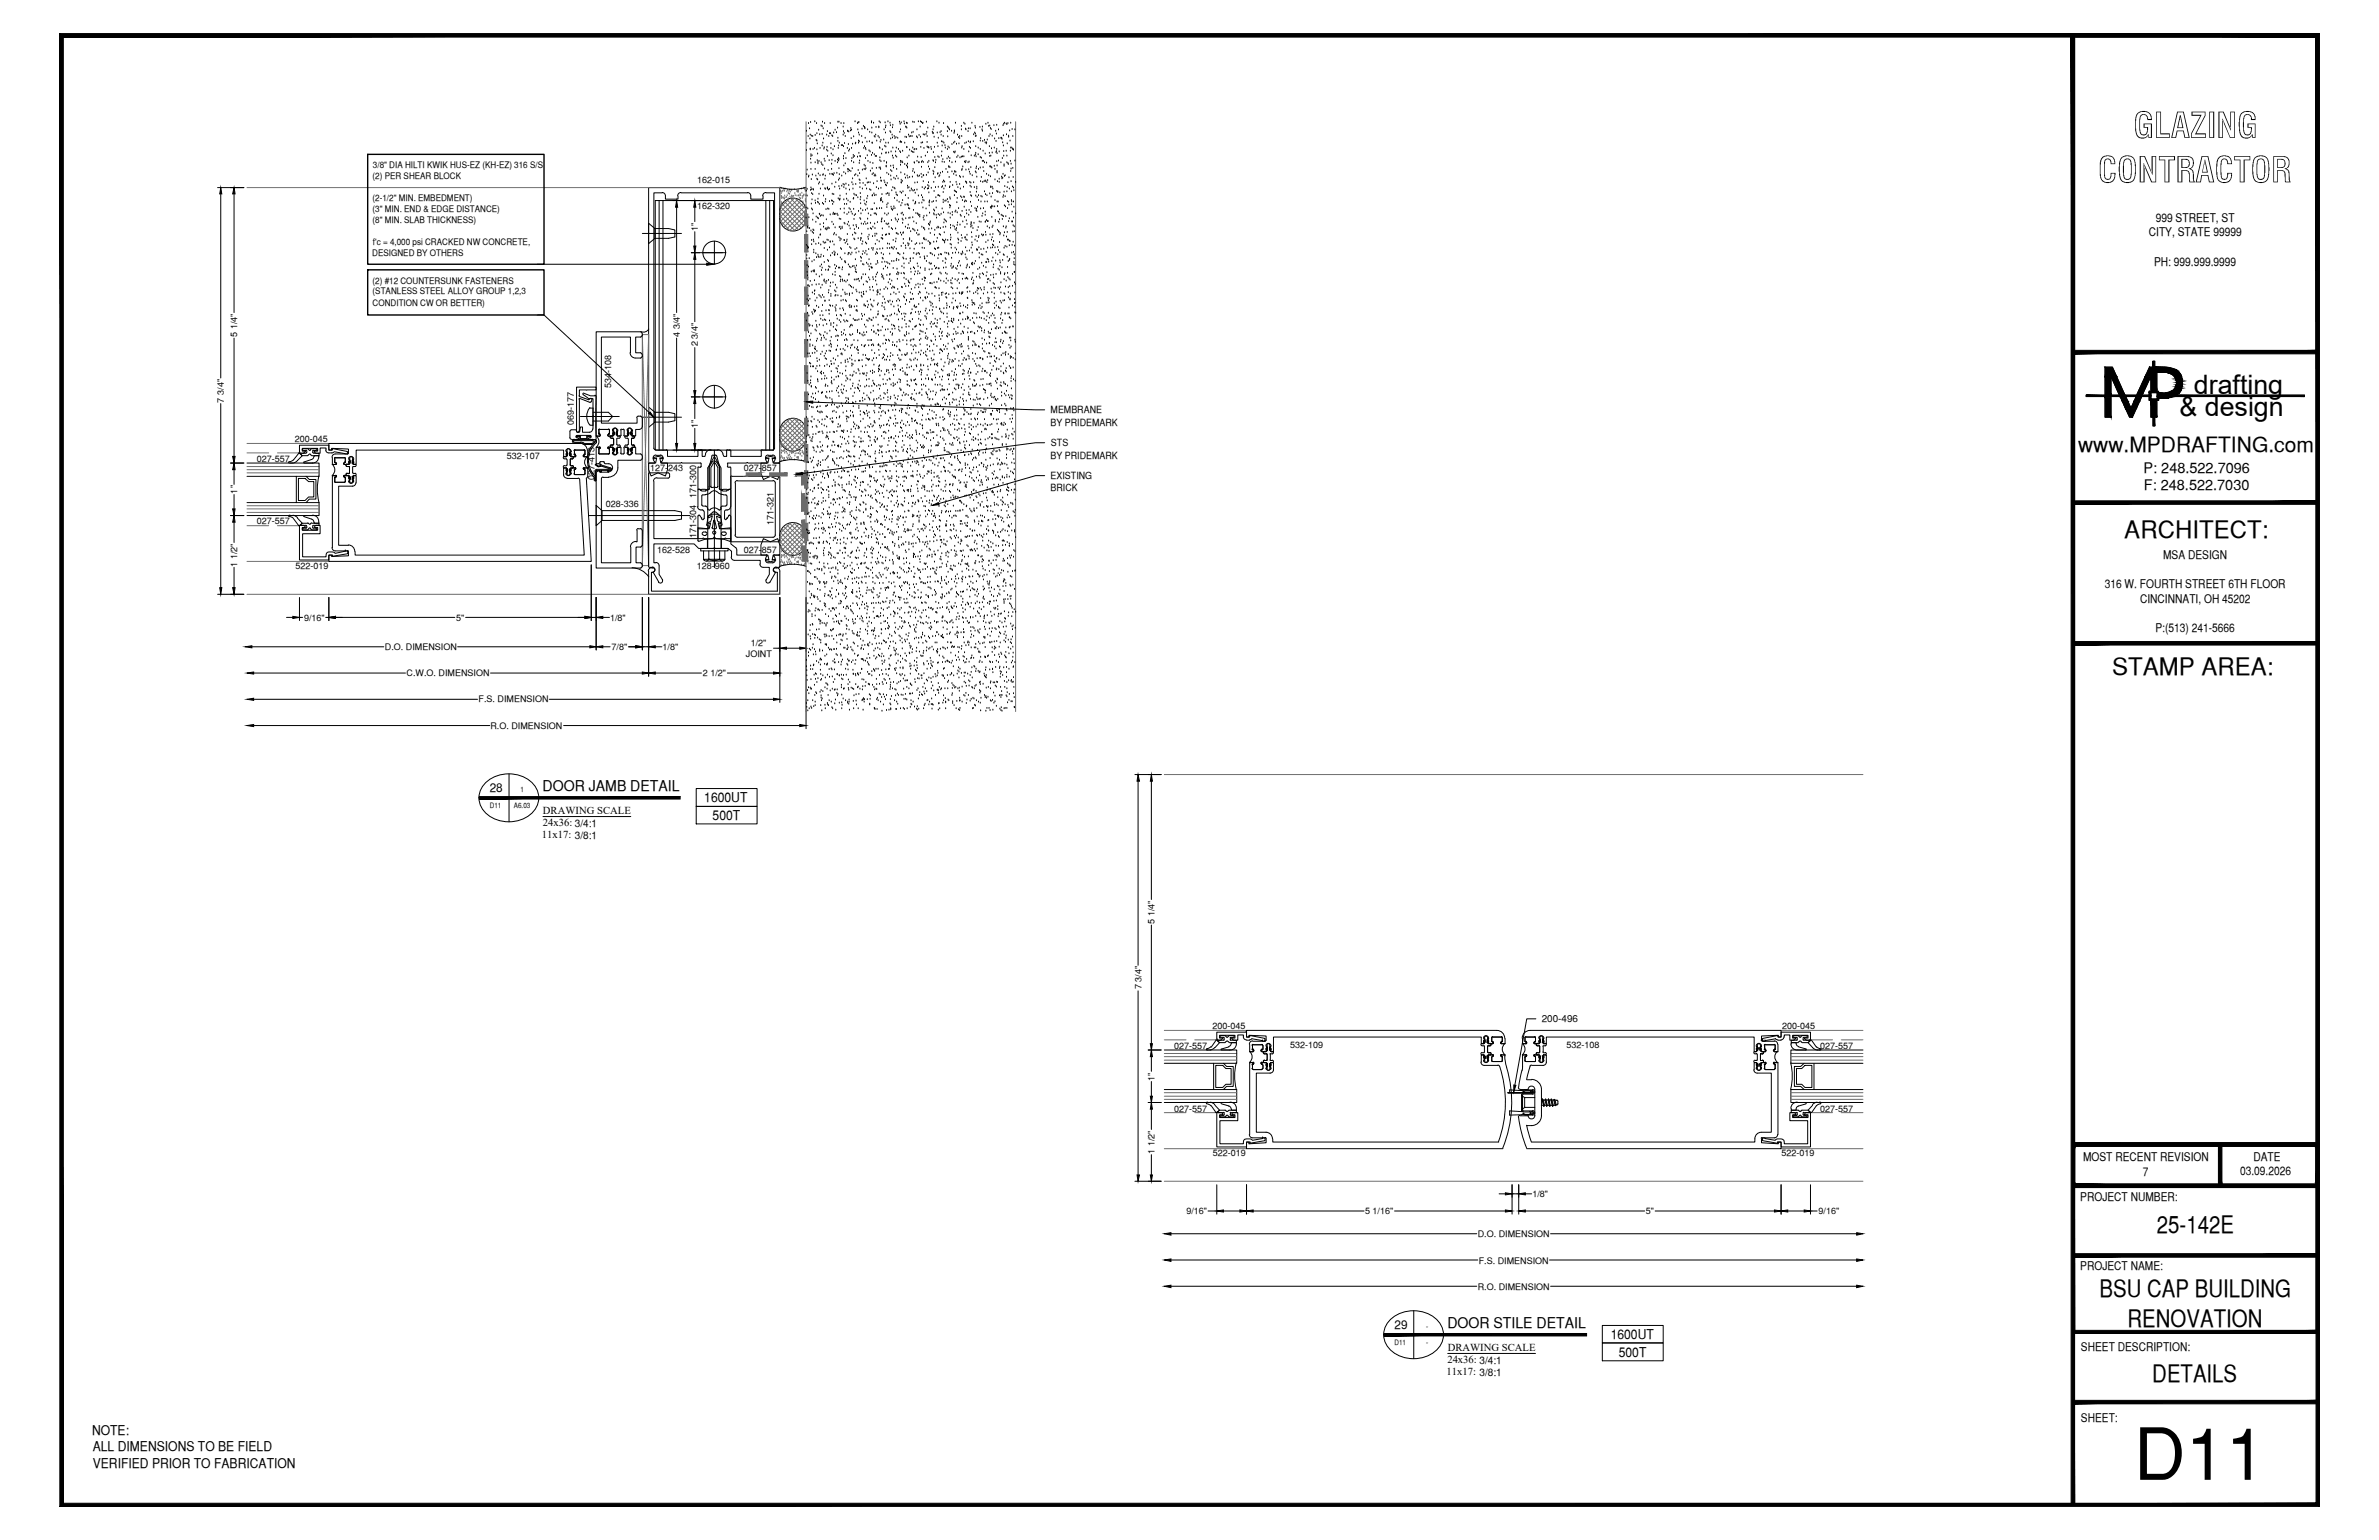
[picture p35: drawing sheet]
<svg xmlns="http://www.w3.org/2000/svg" width="432mm" height="279mm" viewBox="0 0 432 279" stroke-linecap="round" stroke-linejoin="round" font-family="sans-serif">
<defs><g id="words">
<text font-size="13.1" x="387.3" y="268.5">D11</text>
<g font-size="6.3">
<text x="387.2" y="25">GLAZING</text>
<text x="380.8" y="33.1">CONTRACTOR</text>
</g>
<g font-size="4.9">
<text x="398.2" y="71.5">drafting</text>
<text x="395.6" y="75.5">&amp; design</text>
</g>
<g font-size="4.4">
<text x="385.6" y="97.5">ARCHITECT:</text>
<text x="383.3" y="122.5">STAMP AREA:</text>
<text x="391.5" y="223.7">25-142E</text>
<text x="381.1" y="235.4">BSU CAP BUILDING</text>
<text x="386.1" y="240.7">RENOVATION</text>
<text x="390.7" y="250.7">DETAILS</text>
</g>
<text font-size="3.8" x="377.2" y="82">www.MPDRAFTING.com</text>
<g font-size="2.7">
<text x="98.5" y="143.6">DOOR JAMB DETAIL</text>
<text x="262.7" y="241">DOOR STILE DETAIL</text>
</g>
<g font-size="2.6">
<text x="389.1" y="85.8">P: 248.522.7096</text>
<text x="389.1" y="89">F: 248.522.7030</text>
</g>
<g font-size="2.4">
<text x="127.8" y="145.5">1600UT</text>
<text x="129.3" y="148.7">500T</text>
<text x="292.4" y="243">1600UT</text>
<text x="293.8" y="246.1">500T</text>
<text x="16.7" y="260.3">NOTE:</text>
<text x="16.8" y="263.3">ALL DIMENSIONS TO BE FIELD</text>
<text x="16.8" y="266.4">VERIFIED PRIOR TO FABRICATION</text>
</g>
<g font-size="2.2">
<text x="391.3" y="40.2">999 STREET, ST</text>
<text x="390" y="42.9">CITY, STATE 99999</text>
<text x="391" y="48.2">PH: 999.999.9999</text>
<text x="392.6" y="101.3">MSA DESIGN</text>
<text x="382" y="106.7">316 W. FOURTH STREET 6TH FLOOR</text>
<text x="388.4" y="109.3">CINCINNATI, OH 45202</text>
<text x="391.2" y="114.7">P:(513) 241-5666</text>
<text x="88.9" y="143.7">28</text>
<text x="378.1" y="210.6">MOST RECENT REVISION</text>
<text x="388.9" y="213.3">7</text>
<text x="406.6" y="213.2">03.09.2026</text>
<text x="409" y="210.6">DATE</text>
<text x="377.6" y="217.8">PROJECT NUMBER:</text>
<text x="377.6" y="230.4">PROJECT NAME:</text>
<text x="253.1" y="241.1">29</text>
<text x="377.7" y="245.2">SHEET DESCRIPTION:</text>
<text x="377.7" y="257.9">SHEET:</text>
</g>
<g font-size="1.9">
<text x="98.6" y="147.7">DRAWING SCALE</text>
<text x="98.6" y="149.9">24x36: 3/4:1</text>
<text x="98.4" y="152.1">11x17: 3/8:1</text>
<text x="262.8" y="245.1">DRAWING SCALE</text>
<text x="262.6" y="249.5">11x17: 3/8:1</text>
<text x="262.7" y="247.3">24x36: 3/4:1</text>
</g>
<g font-size="1.8">
<text x="190.7" y="75">MEMBRANE</text>
<text x="190.7" y="77.2">BY PRIDEMARK</text>
<text x="190.7" y="83.2">BY PRIDEMARK</text>
<text x="190.8" y="81">STS</text>
<text x="190.7" y="86.9">EXISTING</text>
<text x="190.7" y="89.2">BRICK</text>
<text x="279.8" y="185.5">200-496</text>
</g>
<g font-size="1.6">
<text x="67.6" y="32.4">(2) PER SHEAR BLOCK</text>
<text x="67.7" y="30.5">3/8&quot; DIA HILTI KWIK HUS-EZ (KH-EZ) 316 S/S</text>
<text x="126.6" y="33.1">162-015</text>
<text x="67.6" y="36.4">(2-1/2&quot; MIN. EMBEDMENT)</text>
<text x="67.6" y="38.4">(3&quot; MIN. END &amp; EDGE DISTANCE)</text>
<text x="67.6" y="40.4">(8&quot; MIN. SLAB THICKNESS)</text>
<text x="126.6" y="37.9">162-320</text>
<text x="126.7" y="41.9" transform="rotate(-90 126.7 41.9)">1&quot;</text>
<text x="67.6" y="46.4">DESIGNED BY OTHERS</text>
<text x="67.7" y="44.4">f'c = 4,000 psi CRACKED NW CONCRETE,</text>
<text x="67.6" y="51.4">(2) #12 COUNTERSUNK FASTENERS</text>
<text x="67.6" y="53.4">(STANLESS STEEL ALLOY GROUP 1,2,3</text>
<text x="67.6" y="55.4">CONDITION CW OR BETTER)</text>
<text x="43.1" y="61.1" transform="rotate(-90 43.1 61.1)">5 1/4&quot;</text>
<text x="123.4" y="61.1" transform="rotate(-90 123.4 61.1)">4 3/4&quot;</text>
<text x="126.7" y="62.8" transform="rotate(-90 126.7 62.8)">2 3/4&quot;</text>
<text x="110.9" y="70.4" transform="rotate(-90 110.9 70.4)">534-108</text>
<text x="40.6" y="73" transform="rotate(-90 40.6 73)">7 3/4&quot;</text>
<text x="104.1" y="77.2" transform="rotate(-90 104.1 77.2)">069-177</text>
<text x="126.7" y="77.6" transform="rotate(-90 126.7 77.6)">1&quot;</text>
<text x="46.6" y="83.8">027-557</text>
<text x="53.5" y="80.3">200-045</text>
<text x="92" y="83.2">532-107</text>
<text x="43.1" y="89.5" transform="rotate(-90 43.1 89.5)">1&quot;</text>
<text x="107.9" y="87.1" transform="rotate(-90 107.9 87.1)">027-413</text>
<text x="118" y="85.4">127-243</text>
<text x="135" y="85.4">027-857</text>
<text x="46.6" y="95.1">027-557</text>
<text x="110" y="92">028-336</text>
<text x="126.4" y="90.4" transform="rotate(-90 126.4 90.4)">171-300</text>
<text x="140.4" y="95.2" transform="rotate(-90 140.4 95.2)">171-321</text>
<text x="119.3" y="100.4">162-528</text>
<text x="126.4" y="97.7" transform="rotate(-90 126.4 97.7)">171-304</text>
<text x="135" y="100.3">027-857</text>
<text x="43.1" y="102.8" transform="rotate(-90 43.1 102.8)">1 1/2&quot;</text>
<text x="53.7" y="103.3">522-019</text>
<text x="126.5" y="103.2">128-960</text>
<text x="55.2" y="112.6">9/16&quot;</text>
<text x="82.8" y="112.6">5&quot;</text>
<text x="110.7" y="112.6">1/8&quot;</text>
<text x="69.8" y="117.9">D.O. DIMENSION</text>
<text x="111" y="117.9">7/8&quot;</text>
<text x="120.3" y="117.9">1/8&quot;</text>
<text x="135.4" y="119.1">JOINT</text>
<text x="136.3" y="117.2">1/2&quot;</text>
<text x="73.8" y="122.7">C.W.O. DIMENSION</text>
<text x="127.6" y="122.7">2 1/2&quot;</text>
<text x="86.9" y="127.4">F.S. DIMENSION</text>
<text x="89" y="132.2">R.O. DIMENSION</text>
<text x="209.5" y="167.6" transform="rotate(-90 209.5 167.6)">5 1/4&quot;</text>
<text x="207.2" y="179.5" transform="rotate(-90 207.2 179.5)">7 3/4&quot;</text>
<text x="213.1" y="190.2">027-557</text>
<text x="220.1" y="186.8">200-045</text>
<text x="234.2" y="190.1">532-109</text>
<text x="284.4" y="190.1">532-108</text>
<text x="323.5" y="186.8">200-045</text>
<text x="330.4" y="190.2">027-557</text>
<text x="209.5" y="196.1" transform="rotate(-90 209.5 196.1)">1&quot;</text>
<text x="213.1" y="201.7">027-557</text>
<text x="330.4" y="201.7">027-557</text>
<text x="209.5" y="209.4" transform="rotate(-90 209.5 209.4)">1 1/2&quot;</text>
<text x="220.2" y="209.7">522-019</text>
<text x="323.3" y="209.7">522-019</text>
<text x="215.3" y="220.3">9/16&quot;</text>
<text x="247.8" y="220.3">5 1/16&quot;</text>
<text x="278.1" y="217.2">1/8&quot;</text>
<text x="298.7" y="220.3">5&quot;</text>
<text x="330.1" y="220.3">9/16&quot;</text>
<text x="268.2" y="224.5">D.O. DIMENSION</text>
<text x="268.2" y="234">R.O. DIMENSION</text>
<text x="268.4" y="229.2">F.S. DIMENSION</text>
</g>
<g font-size="1.3">
<text x="94.5" y="143.7">1</text>
<text x="88.9" y="146.6">D11</text>
<text x="93.3" y="146.6">A6.03</text>
<text x="253.1" y="244">D11</text>
<text x="258.8" y="241.1">-</text>
<text x="258.8" y="244">-</text>
</g>
</g></defs>
<!-- layer: FASTENERS -->
<g fill="none" stroke="#000" stroke-width=".18">
<path d="M118.9 36.4h21.5v45.3h-21.5zM119.6 36.4v45.3M120.3 36.4v45.3M139 36.4v45.3M139.7 36.4v45.3M118.9 41.5h2.4l1.2 .2v1.3l-1.2 .2h-2.4M118.9 41.5l-1.2-1v3.7l1.2-1M118.9 41.5v1.7M107 77l.1 .1M107 74a2.44 2.44 0 0 0 0 3M107.1 74h-.1M107.1 74h.5v3.2h-.5"/>
<path d="M107.6 74.8h2.8l.8 .8-.8 .8h-2.8M118.9 74.8h2.4l1.2 .3v1.2l-1.2 .3h-2.4M118.9 74.8v1.8M118.9 74.8l-1.2-.9v3.6l1.2-.9M108.2 91.7l1.1 .9v1.8l-1.1 1zM109.3 92.6h13.2l1.2 .3v1.3l-1.2 .2h-13.2M127.2 99.5h4.9v.4h-4.9zM127.7 99.9v1.5a.54 .54 0 0 0 .5 .4 .54 .54 0 0 0 .5-.4M128.5 99.5v-14.6l1.2-2.1 1.2 2.1v14.6M128.7 99.9v1.6M130.6 99.9v1.6M131.6 99.9v1.5a.54 .54 0 0 1-.5 .4 .54 .54 0 0 1-.5-.4"/>
<path d="M128.2 101.8h2.9M128.7 101.4a1.62 1.62 0 0 0 1.9 0"/>
<circle cx="129.6" cy="45.8" r="2.06"/>
<circle cx="129.6" cy="72" r="2.06"/>
</g>
<!-- layer: CENTER -->
<path d="M116.6 42.4h7.1M127.6 45.8h4.2M129.7 43.8v4.1M105.3 75.6h7.1M116.6 75.7h7.1M127.6 72h4.2M129.7 70v4.1M106.9 93.5h18.3M129.7 81.7v21.3" fill="none" stroke="#000" stroke-width=".18"/>
<!-- layer: HIDDEN -->
<path d="M128.4 97.7v1.8M130.9 97.7v1.8M127.8 101.7v-.2h3.6v.2" fill="none" stroke="#000" stroke-width=".18"/>
<!-- layer: GASKETS -->
<g fill="none" stroke="#000" stroke-width=".18">
<path d="M104.2 79.9l-.1 .1 .1 .2M104.2 79.7a.35 .35 0 0 0-.3 .3 .35 .35 0 0 0 .3 .4M104.3 79.8h3.1M104.3 79.9h3.1M105.2 79.8v-.6h-.6v-.1h.7v.5h1.2v-.5h.7v.1h-.5v.6M107.4 79.7a.48 .48 0 0 1 .5 .5 .48 .48 0 0 1-.5 .4M107.4 79.9a.29 .29 0 0 1 .3 .3 .29 .29 0 0 1-.3 .3M108.1 80l.1-.1 .1 .4a4.1 4.1 0 0 0-.4 6M52.4 84h.3M52.4 93.6l.1 .1M52.5 83.8l-.1 .1M52.5 93.7l.8 .4"/>
<path d="M52.7 93.5h-.3M52.7 93.5h.4M53.1 93.5l.5 .1 .4 .3M53.3 83.4l-.8 .4M53.3 94.1l.9 1.3M54 94l.9 .9-.5 .5M54 83.5l-.6 .5h-.7M54.2 95.3l.1 .1M54.2 82.2l-.9 1.2M54.3 82.2h-.1M54.4 82.2l.5 .5-.9 .9M54.5 95.3l1.1 .1"/>
<path d="M54.5 82.3l.4 .4h1M54.5 82.2h1.1M55.1 95.9h-.2v.2h1M55.2 93.7l1.5 .6 .3 .4M55.2 81.7h.4M55.5 81.7l.1 .1M55.6 95.7l-.4 .1M55.6 82.1l-.1 .1M55.7 81.8v.3M55.7 95.4v.4M55.8 94.9l.2 .1M55.9 94.9h-1l-.4 .3"/>
<path d="M56 82.5l-.2 .1M56 95.9l-.2 .2M56 81.6l-.1-.2h-1v.2l.2 .1M56.1 95.9l.1-.1 .3 .3M56.1 95l.1 .1 .2-.1M56.1 82.5l.1-.1 .3 .2M56.5 94.9l-.1 .1M56.5 81.4l-.3 .3-.1-.1M56.6 94.9h1.3v.4h-1M56.6 96.1h.8M56.6 81.4h.8M56.7 93.5a1.11 1.11 0 0 1 1.1 1.1"/>
<path d="M56.8 93.5h-1.6v.2M56.9 95.3l-.1 .4 .1 .1M56.9 81.7l-.1 .1 .1 .4M56.9 95.8h.6v.2l-.1 .1M56.9 82.2h1v.5h-1.3M56.9 81.7h.4M57 82.8l-.3 .5-1.6 .6 1.7 .1M57 82.8v-.1h.9l-.1 .2M57.4 81.4l.1 .2-.2 .1M57.8 82.9a1.11 1.11 0 0 1-1.1 1.1M57.8 94.6l.1 .3h-.9v-.2M104.3 80.5h1.1"/>
<path d="M104.3 80.3h1.1M105.4 80.2l.6 .2M105.4 80.4l.5 .1M105.8 80.6h.3M105.9 80.4l.2 .1M106.2 80.6h1.2M106.2 80.5h1.2M107 81.6a4.6 4.6 0 0 0 .8 4.9M107.8 87l.2 .2 .2-.1M107.8 86.5l.1 .3M107.9 86.8v.2M107.9 86.3l.2 .5"/>
<path d="M108.1 80.2l-1.1 1.4M108.1 85.5l-.1 1.6 .1-.2M108.1 87.2h.1M108.1 80v.2M108.2 85.5v1.6M108.2 85.4l.8-.1v.4h.2v-.4h1.1v.4h.2v-.2M110.8 85.2h-2.5l-.3 .2M110.8 85.1l-1.6-.5-.6 .1-.6-.4 .1-.1 .5 .4 .4-.1-.2-.2 .2-.2 .2 .3 1.7 .5 .1 .3-.2 .1M110.8 85.3l-.4 .1M118.7 83.2l.5-.1-.2 .9h-1.3v1.2l.5 1.2 1.2-.6 1.4 .6 .4-1.2v-1.2h-1.2l-.2-.9 .4 .1M120.2 83l.1 .1-.2 .1M120.3 83l-.9-.2-.7 .2-.1 .1 .1 .1"/>
<path d="M126.6 91.9a.67 .67 0 0 0 .9 .6M126.7 95.8l.1 .1M126.7 88.9v3M126.7 93.7v2.1M126.7 98.1l.1 .1M126.8 88.8l-.1 .1M126.8 88.8h.2M126.8 98.2l1.1-.3 1.4-.2 .4-.3 .2 .3 1.5 .2 1.1 .3M126.8 95.9h1.6M126.8 93.5l-.1 .1M126.9 93.5l.1 .1M127 88.8l.3 .2"/>
<path d="M127.1 93.6l.2 .4M127.2 89h.1M127.3 94l.2 .2M127.4 94.1h.1M127.4 90v1.6l.1 .2M127.4 89.1h.7M127.5 92.5l.3 .3M127.5 94.3h.1M127.6 91.8h.5M127.7 96.5a.29 .29 0 0 0-.3 .3 .29 .29 0 0 0 .3 .3M127.8 94.1l-.2 .1M127.8 96.5h.3"/>
<path d="M127.8 97.2h.3M127.8 92.8v1.3M128 89.8h-.5l-.1 .1M128 91.8l.3 .2 .1 .2M128 96.5a.29 .29 0 0 1 .3 .3 .29 .29 0 0 1-.3 .3M128.2 89h-.2M128.3 95.2l.1 .2M128.3 89.7h-.3M128.5 92.4l.1 .1h.1M128.5 88.9l-.2 .1M128.5 95.4h.2M128.5 92.2v.2"/>
<path d="M128.5 95.8l-.1 .1M128.5 93.7l-.2 1.5M128.5 94.8v.2h.2M128.5 93.6v.2l.2 .1M128.6 93.6l-.1 .1M128.6 95.4l.1 .1M128.7 88.8l-.3 .1M128.7 88.2v.5M128.7 88.7l-.1 .1M128.7 95.6l-.1 .2M128.9 95h.1M128.9 89.5l-.6 .2"/>
<path d="M128.9 94.9l-.2 .2M129 95l-.3 .9-2-.1v2.3M129 88.3l.1 .1h.2M129 88.2l.1 .1M129.2 93.7l-.5 .2M129.2 83.9l.2-.2 .6 .1 .6 1v3.5M129.2 83.9l-.5 .9v3.5M129.2 93.7h.1M129.2 95.7l.2 .2M129.3 95.8l.3-1.4 .4 1.4M129.3 93.7l-.3 .9-.4 .2M129.3 88.5h.7"/>
<path d="M129.4 92.9h.5M129.4 95.9h.5M129.4 92.9l-.8 .7M129.4 84.1l.2-.2 .2 .2M129.5 84.1l-.5 .7v3.5M129.9 84.1l.4 .7v3.5l-.1 .1h-.2M129.9 92.9l.9 .8-.2 .2M130 95.7l-.1 .2M130 93.7l.2 .9 .5 .2M130.1 93.7l.5 .2M130.2 89.3a.9 .9 0 0 0-1.3 .1M130.2 89.2l.2 .2"/>
<path d="M130.2 88.2v.1M130.3 92.4a1.05 1.05 0 0 0-1.5 .2M130.4 95l.2 .9 2.1-.1v2.3M130.4 92.4l.2 .2M130.4 95h.1M130.4 89.5l.6 .2M130.4 94.9l.2 .2M130.6 88.7l.1 .1M130.6 88.2v.5M130.6 95.6l.1 .2M130.7 95.4l-.1 .1M130.7 88.8h.1"/>
<path d="M130.7 95.4h.2M130.7 93.6v.1l-.7-.4h-.7l-.7 .4M130.7 94.8l.1 .2h-.2M130.8 95.8l.1 .1M130.8 88.8v.1M130.8 92.4l-.1 .1h-.2M130.8 93.7l.3 1.5M130.9 88.9l.2 .1M130.9 92.2v.2M130.9 95.9h1.6M131 89.7h.3M131 95.2l-.2 .2"/>
<path d="M131 89h.2M131.2 91.8l-.3 .2-.1 .2M131.2 89.1h.7M131.2 91.8h.6M131.2 96.5a.29 .29 0 0 0-.3 .3 .29 .29 0 0 0 .3 .3M131.3 96.5h.3M131.3 97.2h.3M131.3 89.8h.5M131.5 94.1l.2 .1M131.5 92.8v1.3M131.5 96.5a.29 .29 0 0 1 .3 .3 .29 .29 0 0 1-.3 .3M131.7 94.3h.1"/>
<path d="M131.7 89.8l.2 .1M131.8 92.5l-.3 .3M131.9 94.1l-.2 .1M131.9 91.6l-.2 .2M132 94.1h.1M132 90v1.6M132 89h-.1M132 94v.1M132.3 88.8l-.2 .2M132.3 93.6l-.3 .4M132.4 88.8h-.1M132.4 93.5l-.2 .1"/>
<path d="M132.4 88.8h.1M132.5 93.5l.1 .1M132.5 88.8l.1 .1M132.6 98.1l-.1 .1M132.6 91.9a.63 .63 0 0 1-.8 .6M132.6 95.8l-.1 .1M132.7 88.9v3M132.7 93.7v2.1M139.1 83.2l.5-.1-.2 .9h-1.3v1.9l.5 1.1 1.2-.6 1.4 .6 .3-1.1v-1.9h-1.2l-.2-.9 .5 .1M140.6 83v.1l-.1 .1M140.7 83l-.9-.2-.7 .2-.1 .1 .1 .1M139.1 101.7l.7 .2 .9-.2"/>
<path d="M140.5 101.5h.1v.2M140.6 101.5l-.5 .1 .2-.9h1.2v-1.8l-.3-1.2-1.4 .6-1.2-.6-.5 1.2v1.8h1.3l.2 .9-.5-.1h-.1l.1 .2M219.1 190.3l-.1 .2h.7M219.2 200h-.2M219.6 200l.5 .1 .4 .3M219.8 189.9l-.8 .3M220.5 190l-.4 .4-.5 .1M220.7 188.7l-.9 1.3M220.8 188.7h-.1M220.9 188.7l.5 .5-.9 .9M221 188.8l.4 .4h1M221 188.8h.1"/>
<path d="M221 188.7h1.1M221.6 187.9l-.2 .2 .3 .1M221.6 187.9h.8M221.7 190.3v.2M221.7 188.2h.4M222.1 188.2l.1 .1M222.2 188.3v.4M222.2 188.6l-.1 .1M222.3 187.9l.2 .2M222.5 189l-.2 .1M222.6 188.1l.1 .1 .2-.1M222.6 189l.1-.2 .2 .2"/>
<path d="M223 189l.1 .1M223.1 189.9l-1.4 .4M223.1 187.9l-.2 .2M223.1 187.9h.9v.2l-.2 .1M223.2 200a1.11 1.11 0 0 1 1.2 1.1M223.3 188.6l.1 .1M223.3 188.3v.4M223.4 188.2l-.1 .1M223.4 188.7h1v.5h-1.3M223.4 188.2h.4M223.5 189.3l-.3 .5-.2 .1M223.5 189.3v-.1h.9v.2a1.11 1.11 0 0 1-1.2 1.1h-1.5"/>
<path d="M273.7 198.2l4.5 .1zM276.2 197.8l.2 .1M276.2 198.7v2.7M276.2 197.9l-2.2-.2v.5M276.4 198.9l.3 .2M276.4 198.7v2.7M276.7 199.1v1.8h1.9M276.7 199.1h1.9M277.7 197.9l.1 .1M277.8 198.1l-.1 .1M277.8 198.2h.1M277.8 198.1h.1"/>
<path d="M277.9 198l.2-.1 .1 .2-.1 .1-.2-.1M278.2 197.7a.41 .41 0 0 1 .4 .4 .41 .41 0 0 1-.4 .4M278.2 197.9l.2 .2-.2 .2M278.2 198.3h-1.7l-.3 .2v.2M278.2 198.5h-1.7l-.1 .2M278.2 197.7h-1.4l-.4 .2 .1 .2 .4-.2h1.3M279.9 199.6l.3 .9h-.4M280 199.4l.2 1.3v-.2M280 199.4l.1 .2h.3M280 199.4l-.2 .2M280.1 199.6l.3 .9M280.4 199.6l.3 .9"/>
<path d="M280.5 199.4l.2 1.3M280.6 199.6l.3 .9M281 199.6l.2 .9M281.1 199.4l.1 .2h.3l.1-.2 .1 .2h.4M281.1 199.4l-.1 .2h-.4l-.1-.2-.1 .2M281.1 199.4l.2 1.3M281.2 199.6l.2 .9M281.5 199.6l.2 .9M281.6 199.4l.2 1.3M281.7 199.6l.2 .9M282.1 199.5l.3 .1M282.1 199.5l-.1 .1 .4 1"/>
<path d="M282.1 199.5l.2 1.1M282.3 199.6l.2 .8-.2 .1M282.4 199.6h.2M282.5 199.6l.3 .2M282.8 199.8v.5M325.1 189.4a1.11 1.11 0 0 0 1.1 1.1M325.1 189.4v-.2h.9a.58 .58 0 0 0 .5 .7M325.6 187.9l-.2 .2 .3 .1M325.6 187.9h.8M325.7 188.2l.5 .1M326.2 188.6l-1.1 .1v.5h1.3M326.2 188.3v.4"/>
<path d="M326.2 200a1.11 1.11 0 0 0-1.1 1.1M326.3 190.5h1.5M326.4 187.9l.1 .2M326.5 189.9l1.3 .4v.2M326.5 189l-.1 .1M326.6 189l.1-.2 .4 .3M327.3 188.6l1.2 .1M327.3 188.3v.4M327.8 188.2l-.5 .1M327.9 187.9l.1 .2-.2 .1M327.9 187.9h-.8l-.4 .3-.1-.1M328.5 188.8h.1"/>
<path d="M328.5 188.8l-.3 .4h-1.1M328.6 188.7h.1M328.6 188.7l-.4 .5a3.1 3.1 0 0 0 1.4 1.2l.9 .1-.1-.2M328.8 188.7l.9 1.3M329.7 189.9l.7 .3M329.8 200l-.5 .1-.3 .3M330.2 200h.3M219 200l.1 .2M219 200.3l.8 .3M219.2 200h.5M219.8 200.6l.9 1.3M220.5 200.5l.9 .9-.5 .5"/>
<path d="M220.7 201.8h.1M221 201.8h.1M221 201.9h1.1M221.6 202.6h.8M221.7 202.3l-.3 .1 .2 .2M221.7 200v.2M221.7 200h1.6M221.7 200.3l1.4 .4M221.7 202.4h.4M222.1 201.8l.1 .1M222.2 201.9v.3M222.2 202.2l-.1 .1"/>
<path d="M222.3 201.4l.2 .2M222.4 201.4h-1l-.4 .3M222.5 202.5l-.2 .1M222.6 202.5l.1-.2 .2 .2M222.6 201.5l.1 .2 .2-.2M222.9 202.5l.2 .1M223 200.7l.2 .1 .3 .4M223.1 201.4l-.1 .2M223.1 201.4h1.3v.5h-1M223.3 202.2l.1 .1M223.3 201.9v.3M223.4 201.8l-.1 .1"/>
<path d="M223.4 202.4h.4M223.8 202.3l.2 .1v.2h-.9M224.4 201.1v.3h-.9v-.2M276.2 201.4l.1 .2 .2 .1M276.2 201.6l.1 .1M276.2 201.7l-2.2-.2v.8l2.2-.1 .2-.1M276.4 201.4l.1 .1h1.7M276.5 201.7h1.7M276.7 200.9l-.3 .3M277.6 201.7l.2 .1M277.8 202l-.2 .1M277.8 201.9h.1"/>
<path d="M277.8 202h.1M277.8 201.8l.3-.1 .2 .2-.2 .2-.3-.1M278.2 201.7l.2 .2-.2 .2M278.2 201.5a.41 .41 0 0 1 .4 .4 .41 .41 0 0 1-.4 .4M278.2 202.2h-1.3l-.4-.2-.1 .1 .4 .2h1.4M279.8 200.5v.1M280.4 200.5l-.2 .2M280.4 200.5h.3M280.7 200.5v.2l.2-.2M280.9 200.5h.3M281.2 200.5l.1 .2 .1-.2M281.4 200.5h.3"/>
<path d="M281.7 200.5l.1 .2M281.9 200.5l-.1 .2M281.9 200.5h.4M282.8 200.2l-.3 .3M325.6 202.6h.8M325.7 202.4h.4M325.7 202.3l-.3 .1 .2 .2M326.1 201.8l.1 .1M326.2 202.2l-.1 .1M326.2 201.9v.3M326.3 200h1.5M326.4 201.4l.1 .2"/>
<path d="M326.4 201.4h-1.3v.5h1M326.5 200.7a.61 .61 0 0 0-.5 .7h-.9v-.3M326.5 202.5l-.1 .1M326.6 202.5l.1-.2 .4 .3h.8M326.6 201.5l.1 .2 .4-.3h1.1l.3 .3M327.3 202.2l.1 .1M327.3 201.9v.3M327.4 201.8l-.1 .1M327.4 201.9h1.1M327.4 202.4h.4M327.8 200v.2M327.8 202.3l.2 .1-.1 .2"/>
<path d="M327.8 200.3l-1.3 .4M328.5 201.8h.1M328.7 201.8h-.1M329 200.5l-.8 .9 .4 .5M329.8 200h.5M330.4 200.3l-.7 .3-.9 1.3M330.5 200l-.1 .2"/>
<circle cx="129.6" cy="96.6" r=".29"/>
</g>
<!-- layer: COMPONENTS -->
<g fill="none" stroke="#000" stroke-width=".18">
<path d="M120.2 34.9a.6 .6 0 0 1 .6 .6M120.2 35h-1.5v46.3M120.8 35.6v.5h2.3v-.5M123.6 34.9a.6 .6 0 0 0-.6 .6M123.6 35h12.1M135.7 34.9a.6 .6 0 0 1 .6 .6M136.3 35.6v.5h2.2v-.5M139 34.9a.6 .6 0 0 0-.6 .6M139.1 35h1.5v46.3M104.6 78.2l.3 .2 .2-.2M105.1 71.8l.1 .1M105.2 72.5v5.7"/>
<path d="M105.2 71.8v-1.1h3v-.5h-3.6v8M105.2 71.9l1.6 .6M105.3 72.3l-.2 .1M105.3 72.3l1.8 .7M107 72.4l-.2 .1M107 72.4l.3-.1 .1 .2M107.3 72.9l-.2 .1M107.4 72.5l-.1 .4M108.2 79.1a1.32 1.32 0 0 1 0 2.1h.6h-.6v2.9h.4l.2-.2M108.6 78.6l.4 .4-.2 .1M108.7 78.7h.1M108.7 78v.7"/>
<path d="M108.8 77.9l-.2 .1M108.8 78.8h.1M108.8 77.9h1.7M110.5 77.9l.1 .1M110.5 78.8h.1M110.6 78v.7M110.6 78.6l-.3 .4 .2 .1M111 79.1l-.3 .2 .3 .2M111 79.5h.3M111.1 78a.48 .48 0 0 1 .5-.3 .48 .48 0 0 1 .5 .3M111.2 78v.2h.1v.7l-.2 .2h-.6h.7M111.2 79.5l.1 .1"/>
<path d="M111.3 78.7h.1M111.3 78.5l-.1 .2M111.4 78.5h.1M111.4 78.7l-.1 .1-.1-.1M111.4 78.2l.1 .2M111.4 78.2v-.3a.29 .29 0 0 1 .3-.2 .29 .29 0 0 1 .3 .2v.3M111.4 78.5l.1-.1-.1 .2M111.4 79.6v1M111.4 78.8v.1M111.4 78.6h.1M111.4 78.7h.1M111.4 78.9l-.1 .2"/>
<path d="M111.5 78.7h.1M111.5 78.4v.5M111.8 78.8l.1 .1M111.8 78.7h.1M111.9 78.6h.1M111.9 78.4v.5M111.9 78.9l.2 .2M111.9 78.5h.1M112 79.6v1.1M112 78.2l-.1 .2M112 78.5l-.1 .1M112 78.5h.1"/>
<path d="M112 78.5l.1 .2M112 79.1h.4M112 79.5v.1M112.1 78.7h-.2M112.1 79.5h.3M112.1 78v.2h-.1v.7l.2 .2h.4M112.4 79.1l.2 .2-.2 .2M112.7 78v1M112.7 79l-.1 .1M112.8 77.9l-.2 .1M112.8 77.9h.4M113.1 77.9l.2 .1"/>
<path d="M113.3 78v1M113.6 79.1l-.2 .2 .2 .2M113.7 79.1h.2M113.7 79.5h.2M113.8 78a.48 .48 0 0 1 .5-.3 .48 .48 0 0 1 .4 .3M113.9 78v.2h.1v.7l-.2 .2h-.4l-.2-.1M113.9 79.5l.1 .1M113.9 79.1h-.1M113.9 78.7h.1M114 78.5l-.1 .2M114 78.5l.1-.1v.2M114 78.2l.1 .2"/>
<path d="M114 77.9a.29 .29 0 0 1 .3-.2 .29 .29 0 0 1 .3 .2M114 78.5h.1M114 78.7v.1l-.1-.1M114 78v.2M114 79.6v1M114.1 78.8v.1M114.1 78.7h.1M114.1 78.6h.1M114.1 78.4v.5M114.1 78.9l-.2 .2M114.2 78.7h.1M114.4 64a.98 .98 0 0 0 .9 1"/>
<path d="M114.4 64v-2.8h-5.2v15.6h6.4v-1M114.5 78.8v.1M114.5 78.7h.1M114.6 78.9l.1 .2M114.6 78.6h.1M114.6 78.2l-.1 .7M114.6 78.5h.1M114.6 79.6l.1 1.1M114.6 78v.2M114.6 78.5l.1 .2M114.7 78.5l-.2-.1 .1 .2M114.7 79.5l-.1 .1"/>
<path d="M114.7 78.7h-.1M114.8 78v.2h-.1v.7l.2 .2h.4M114.8 79.1h.2M115 79.1l.2 .2-.2 .2M115 79.5h-.3h.3M115.4 79l-.2 .1M115.9 75.5l-.3 .3M115.9 75.5h.5l.1 .3M116 77.9h-.6v1.1M116.5 64.7l-.3 .3h-.8M116.5 60.9l-.2 .3h-.9v2.8h.8l.3 .3M116.5 60.5l-.3-.3h-8v18.9h.6h-.6"/>
<path d="M116.6 75.8v1.5a.6 .6 0 0 1-.6 .6M116.6 60.5v.4M116.6 64.3v.4M60.3 99.3a.6 .6 0 0 0 .6 .6M60.3 84.2a1.3 1.3 0 0 1 0 2.1M60.3 83v1.3h.7M60.3 86.3h.7h-.7v13.1M60.3 84.3h.7M60.7 87.3l.2 .2M60.7 83.8l.2 .1M60.8 86.7h.1M60.8 83.2v.6"/>
<path d="M60.8 86.7v.7M60.9 82.4a.6 .6 0 0 0-.6 .6M60.9 83l-.2 .2M60.9 86.6l-.2 .1M60.9 84h.1M60.9 82.4h2.2M60.9 83.1h1.6M60.9 99.9h2.2M60.9 83.9l.2 .2-.2 .2M60.9 86.2l.2 .2-.2 .2M62.5 86.6l.2 .1M62.5 86.2l-.1 .2 .1 .2"/>
<path d="M62.5 83l.2 .2v.6l-.3 .3 .1 .2M62.5 86.6h.1M62.5 84h.1M62.7 87.3l-.2 .2h-1.6M62.7 86.7v.7M63 85.9l-.2 .2 .2 .2M63 84.2l-.2 .2 .2 .2M63.1 85.9h.3M63.1 84.6h.3M63.2 98.9a1.17 1.17 0 0 1 1.2 1.1M63.3 83.1a.48 .48 0 0 1 .4-.3 .48 .48 0 0 1 .5 .3M63.3 87.4a.48 .48 0 0 0 .4 .3 .48 .48 0 0 0 .5-.3"/>
<path d="M63.3 86.2v.1M63.3 83.2v.2h.1l-.1 .7h.1l-.2 .2h-.7M63.3 86.3h-.8h.7l.2 .2h-.1v.4l.1 .1-.1 .4M63.3 86.6v.1M63.3 86.6l.1-.1 .1 .1M63.3 86.7l.1 .2M63.3 84.6l.1 1.2M63.3 84.2l-.8 .1M63.4 86.3l.1 .2M63.4 86.9h.1M63.4 83.6l-.1 .3M63.4 83.6h.1"/>
<path d="M63.4 85.8l-.1 .1M63.4 83.2a.29 .29 0 0 1 .2-.3 .29 .29 0 0 1 .4 .1l-.1 .5M63.4 83.3l.1 .2M63.4 87.3a.29 .29 0 0 0 .3 .3 .29 .29 0 0 0 .3-.3M63.4 83.6h.2l-.1 .3M63.5 86.5h.1M63.5 83.9l-.1 .1-.1-.1M63.5 84h.1M63.5 83.2v.2M63.5 86.6l.1 .2M63.5 87.2v.2M63.5 84.1l-.1 .2"/>
<path d="M63.5 87l-.1 .2M63.6 86.7h.1M63.6 86.8v.2l-.2-.1M63.6 86.8h.1M63.6 83.6v.4M63.6 86.6v.4M63.9 84h.1M63.9 86.5h.1M63.9 87l.1 .4M63.9 86.7v.3l.2-.1M63.9 83.8h.1M63.9 84.1l.2 .2"/>
<path d="M63.9 83.6v.4M63.9 86.6v.4M63.9 83.9l.1 .1 .1-.1M64 85.8l.1 .1M64 88.2h-2.5v10.7h1.7M64 83.8v.1M64 86.6v.1M64 83.6h.1M64 86.9h.1M64 83.6l.1 .2M64.1 86.9h.1M64.1 83.6h.1"/>
<path d="M64.1 83.6h-.2v.2M64.1 84.2l.1 .1M64.1 86.7l-.1 .2M64.1 86.6l-.1-.1-.1 .1M64.1 85.9h.4M64.1 86.3l-.2 .2M64.2 86.2l-.1 .1M64.2 87.4v-.2h-.1l.1-.7h-.1l.2-.2h.3v1.3M64.2 84.3h.3M64.2 83.8v.1M64.2 86.6v.1M64.4 85.9h.2v.3l-.4 .1"/>
<path d="M64.4 84.2l.2 .2-.1 .2-.5 .1v1.1M64.6 87.6a.6 .6 0 0 1-.6 .6M102.3 86.1a.6 .6 0 0 0 .6 .6M102.5 84.5l-.3 .2 .3 .2M102.5 82.8l-.3 .2 .3 .2M102.5 84.9h.2M102.5 84.5h.3M102.5 83.2h.3M102.7 81.7a.48 .48 0 0 1 .5-.3 .48 .48 0 0 1 .4 .3M102.7 86a.48 .48 0 0 0 .5 .3 .48 .48 0 0 0 .4-.3M102.7 84.8l.1 .1M102.7 81.8v.2h.2v.7l-.2 .2h-.4v-1.2h-37.7v2.6h-.3l-.2-.2h.1v-.4l-.1-.1 .1-.4"/>
<path d="M102.7 86v-.2h.2v-.7l-.2-.2h-.4v1.3M102.7 85.2l.1-.1 .1 .1M102.7 85.3l.1 .2M102.8 83.2l.1 .1M102.8 82.8l-.3 .1M102.8 84.9l.2 .2M102.8 82.4v.1M102.8 85.2v.1M102.9 84.4l-.1 .1M102.9 85.5h.1M102.9 81.9v.2M102.9 81.7a.29 .29 0 0 1 .3-.3 .29 .29 0 0 1 .2 .3"/>
<path d="M102.9 85.9a.29 .29 0 0 0 .3 .3 .29 .29 0 0 0 .2-.3M102.9 82.2h.1M102.9 82.5l-.1 .1-.1-.1M102.9 82.2l-.2 .2M102.9 82.2l.1 .2M102.9 81.7v.3M102.9 83.4v1M102.9 85.8v.2M102.9 86.8h2.1M102.9 85.6v.2M103 85.1h.1M103 82.6h.1"/>
<path d="M103 85.2l-.1 .3M103 82.4v.1M103 82.4h.1M103 82.7l-.2 .2M103 82.2v.4M103 85.2v.4M103.1 85.3h.1M103.1 82.4h.1M103.4 82.6h.1M103.4 85.2v.6M103.4 85.3h.1M103.4 82.2l.2 .1v.3h-.1z"/>
<path d="M103.4 82.4h.1M103.4 82.2v.4M103.4 85.1h.1M103.4 85.2v.1M103.4 85.3v.3l.2-.1M103.4 82.7l.2 .2M103.4 81.9v.2M103.5 82.2h.1M103.5 85.5h.1M103.5 81.7v.3M103.5 85.8v.2M103.5 84.4l.1 .1"/>
<path d="M103.6 83.2l-.1 1.2M103.6 85.3l-.1 .2M103.6 85.2l-.1-.1-.1 .1M103.6 84.5h.3M103.6 84.9l-.2 .2M103.6 85.2v.1M103.7 84.8l-.1 .1M103.7 81.8v.2h-.1v.7l.2 .2h.6l-.8-.1M103.7 84.9h.7h-.6l-.2 .2v.7h.1v.2M103.9 84.5l.2 .2-.2 .2M103.9 82.8l.1 .1v.3h-.4M104.2 85.9l.2 .2"/>
<path d="M104.2 82.4l.3 .3-.1 .2M104.3 81.8v.6M104.3 85.3v.7M104.4 84.8l.1 .2-.3 .3M104.4 81.6l-.2 .2M104.4 85.2h.1M104.4 82.5h.1M104.4 81.7h1.6M104.4 86.1h1.6M104.9 86.7l.3 .3M105.2 80.4a1.43 1.43 0 0 1 1.4 1.4M105.2 80.5h-45.5v1.2h.5v-.4l3 .2v.7l-.1 .2"/>
<path d="M105.2 87.1l.8 13.6h-41.5v-.6M106 81.6l.2 .2v.6l-.3 .3 .1 .2M106 84.8l-.1 .2 .3 .3M106 82.5h.1M106 85.2h.1M106.2 85.9l-.2 .2M106.2 85.3h.1M106.2 85.3v.7M106.4 86.8l.9 15.1h-47.6v-1.2h.5v.3l3-.2v-.7l-.1-.2M106.6 82.8a1.3 1.3 0 0 0 0 2.1M106.6 86.5l-.2 .2M106.7 81.9v1h-.7h.7"/>
<path d="M106.7 84.9h-.7h.7v1.7M108.6 82.2l.2 .2M108.7 81.5v.7M108.8 81.1l.2 .1-.2 .2M108.8 81.3l-.2 .2M108.8 81.4h.1M108.8 82.4h1.7M108.9 83.9v-.1h.8v.1M109.4 86.6l-.2 .2v15.3h5.3v-2.8M109.5 86.6h1M109.7 83.9l.2 .2h.6M110.5 84.1a.73 .73 0 0 1 .7 .8 .73 .73 0 0 1-.7 .7"/>
<path d="M110.5 81.3l.1 .2M110.5 81.1l-.2 .1 .2 .2M110.5 85.7h-1.7v-.4l-.6 .4v17.4h8l.3-.3M110.5 81.4h.1M110.6 81.5v.7l-.1 .2M111 80.7l-.3 .2 .3 .3M111 80.8h.3M111.1 82.2a.48 .48 0 0 0 .5 .3 .48 .48 0 0 0 .5-.3M111.2 81.1h.1M111.2 81.2h-.7h.6l.2 .1v.7h-.1v.2M111.2 81.4l.1-.1 .1 .1M111.2 81.6l.1 .2"/>
<path d="M111.3 81.2l.1 .1M111.3 81.5v.1M111.3 80.6l-.1 .1M111.4 81.8h.1M111.4 82a.31 .31 0 0 0 .3 .5 .31 .31 0 0 0 .3-.5M111.4 81.5l.1 .4-.1-.1M111.5 81.8l-.1 .2M111.5 81.6h.1M111.5 81.4v.5M111.8 81.6h.1M111.9 81.3l-.1 .1M111.9 81.8l.1 .2"/>
<path d="M111.9 81.6l.1-.3 .1 .3M111.9 81.6v.3l.1-.1M111.9 81.6h.1M111.9 81.4v.5M111.9 81.8h.1M112.1 81.6l-.1 .2M112.1 80.8h.3M112.1 81.2l-.2 .1M112.1 81.1h-.1M112.1 81.2h.3M112.1 84.9a1.68 1.68 0 0 1-1.6 1.7M112.4 80.7l.2 .2-.2 .3"/>
<path d="M112.6 81.1l.1 .1v1M112.6 81.2h-.4l-.2 .1v.7h.1v.2M112.6 82.2l.2 .2M112.8 82.4h.4M113.3 81.3v.9l-.2 .2M113.4 81.1l-.2 .1M113.4 81.2h.4l.2 .1v.7h-.1v.2M113.6 80.7l-.2 .2 .2 .3M113.7 80.8h.2M113.7 81.2h.2M113.8 82.2a.48 .48 0 0 0 .5 .3 .48 .48 0 0 0 .4-.3M113.8 81.1h.1"/>
<path d="M113.9 81.4l.1-.1v.1M113.9 81.6l.1 .2M113.9 81.2l.2 .1M113.9 81.5v.1M114 80.6l-.1 .1M114 81.8h.1M114 82.2a.29 .29 0 0 0 .3 .3 .29 .29 0 0 0 .3-.3M114 82v.2M114.1 81.8l-.1 .2M114.1 81.6l-.1 .2M114.1 81.5v.1M114.1 81.6h.1"/>
<path d="M114.1 81.4v.5M114.2 81.6h.1M114.5 81.8l.1 .2M114.5 81.6h.1M114.5 81.4v.5M114.5 81.3v.1M114.6 81.8h.1M114.6 82v.2M114.7 81.6l-.1 .2M114.7 81.6v-.2h-.1l-.1 .5 .1-.1M114.7 80.8h.3M114.7 81.2l-.1 .1"/>
<path d="M114.8 81.1h-.1M115 80.7l.2 .2-.1 .2-.3 .1M115.2 81.1l.2 .1v1.2h.9l.2 .2M115.3 81.2h-.4l-.2 .1v.7h.1v.2M115.4 98.2a.98 .98 0 0 0-1 1M115.6 96.2v2.1h-.2M115.9 95.9l-.3 .3M115.9 95.9h.4M116.2 95.9l.3 .3M116.5 83.2l-.3 .3h-4.1v1.4M116.5 99l-.3 .3h-.8v2.8h.9l.2 .3M116.6 82.7v.5"/>
<path d="M116.6 96.2v2.8M117.7 83.8l.2 .2M117.7 83.8v-49.8h23.8v49.8l-.2 .2M117.9 84h.8M118.7 81.3l.3 .3M118.8 83.7l.1 .2-.2 .1M119 81.7h2M119 82.5a.69 .69 0 0 0-.5 .6 .69 .69 0 0 0 .3 .7M119.1 82.6h.8M119.9 82.5l.4 .3v.2M120.1 83.7l-.1 .2 .2 .1M120.2 84h3.4l.1-.1 .1 .1h3.4"/>
<path d="M120.3 83.2l-.2 .6M120.4 83.1v.1M120.9 81.6l.3 .2M121.2 81.9v.9h5.5v-.9M126.8 84.7l-.1 .1M126.8 84.8h.4M126.8 81.6l-.2 .2M126.9 81.7h.4M127.2 84l.1 .1-.1 .6M127.2 81.6l.2 .2M127.4 81.9v.9h.6l.1-.4M129 81.6a.98 .98 0 0 0-1 .7"/>
<path d="M129 81.7h1.3M129.2 82.8l-.5 1.9v4.1h-.4l-.1 .1-.2-.1h-.6l-.2 .1-.1-.1h-.4v-4M129.4 82.5l-.2 .3M129.5 82.6h.4M129.8 82.5l.3 .3M130.1 82.8l.5 1.9v4.1h.4l.1 .1 .2-.1h.7l.1 .1 .2-.1h.4v-4M130.3 81.6a.98 .98 0 0 1 .9 .7M131.9 81.9v.9h-.5l-.2-.4M132 84.6l.1 .1M132 81.6l-.2 .2M132.1 81.7h.4M132.1 84.1v.5"/>
<path d="M132.1 84l-.1 .1M132.1 84h3.3l.2-.1 .2 .1h3.3M132.1 84.8h.4M132.4 81.6l.3 .2M132.5 84.7l.1 .1M132.7 81.9v.9h5.5v-.9M138.3 81.6l-.2 .2M138.4 81.7h1.9M139.2 83.7v.2l-.1 .1M139.4 82.5a.69 .69 0 0 0-.5 .6 .69 .69 0 0 0 .3 .7M139.4 82.6h.9M140.2 82.5l.3 .1 .2 .4"/>
<path d="M140.4 83.7v.2l.2 .1h.8M140.6 81.3l-.3 .3M140.7 83.2l-.2 .6M140.8 83.1v.1M116.6 102.4v.4M117.7 103.6v4.2h23.8v-4.2M118.3 103a.6 .6 0 0 0-.6 .6M118.3 103.1h.2M118.5 103a.41 .41 0 0 1 .4 .4 .41 .41 0 0 1-.4 .4h-.3v3.5h22.9v-3.5h-.6a.41 .41 0 0 1-.2-.5 .41 .41 0 0 1 .4-.3M140.8 103.1h.2M140.9 103a.6 .6 0 0 1 .6 .6M226.8 190.7a1.3 1.3 0 0 1 0 2"/>
<path d="M226.8 189.5v1.3h.7h-.7M226.8 192.8h.7h-.7v13.1M227.3 193.8l.1 .2M227.3 190.3l.1 .2M227.3 193.2h.1M227.3 189.7v.7M227.3 193.2v.7M227.4 188.8a.6 .6 0 0 0-.6 .7M227.4 188.9h2.3M227.4 189.5l-.1 .1M227.4 190.4l.2 .2-.2 .2M227.4 192.7l.2 .2-.3 .3"/>
<path d="M227.5 190.5h.1M227.5 193.1h.1M227.5 194.1h1.5M227.5 189.5h1.5M229 192.7l-.1 .2 .3 .3M229 190.4l-.1 .2 .1 .2M229 189.5l.2 .1M229 193.1h.1M229 190.5h.1M229.2 193.8l-.2 .2M229.2 190.3l-.2 .2M229.2 189.7v.7"/>
<path d="M229.2 193.2v.7M229.5 192.3l-.2 .3 .2 .2M229.5 190.8l-.2 .2 .2 .2M229.6 192.4h.3M229.6 191.2h.3M229.8 189.6a.48 .48 0 0 1 .4-.3 .48 .48 0 0 1 .5 .3M229.8 193.8a.48 .48 0 0 0 .4 .4 .48 .48 0 0 0 .5-.4M229.8 188.7l-.2 .1M229.8 189.7v.2h.1l-.1 .7h.1l-.2 .2h-.7h.8M229.8 193.1l.1-.1 .1 .1M229.8 191.1l.1 .1M229.8 190.7v.1"/>
<path d="M229.8 192.8h-.8h.7l.2 .2h-.1v.4l.1 .1-.1 .4M229.9 193.2v.2M229.9 192.8l.2 .2M229.9 193.4h.1M229.9 190.1v.3M229.9 190.1h.1M229.9 192.3l-.1 .1M229.9 189.6a.29 .29 0 0 1 .3-.2 .29 .29 0 0 1 .3 .2M229.9 189.8l.1 .2M229.9 193.9a.29 .29 0 0 0 .3 .3 .29 .29 0 0 0 .3-.3M229.9 190.1h.2v.2M230 190.4l-.1 .1-.1-.1"/>
<path d="M230 189.7v.2M230 191.3v1M230 193.7v.2M230 190.3l.1 .1M230 193.4l-.1 .2M230 192.9l.1 .6M230.1 190.1l-.1 .4M230.1 193.3h.1M230.1 193.2h.1M230.1 193.3v.2l-.2-.1M230.1 190.6l-.2 .2M230.1 193.2h-.1"/>
<path d="M230.4 193.4l.1 .5M230.4 193.2h.1M230.4 193.3v.2l.2-.1M230.4 190.3h.1M230.4 190.4l.1 .1 .1-.1M230.5 192.9l-.1 .6M230.5 192.3l.1 .1M230.5 190.6l.1 .1M230.5 189.7v.8M230.5 193.3h.1M230.5 190.3h.1M230.5 190.3v.1"/>
<path d="M230.5 193.2h.1M230.5 190.1h.1M230.5 193.4h.1M230.5 190.1l.1 .2M230.6 193.4h.1M230.6 190.1h.1M230.6 190.1h-.2v.2M230.6 191.3v1M230.6 192.8l-.1 .2M230.6 191.1l-.1 .1M230.6 193.2l-.1 .2M230.6 193.1l-.1-.1-.1 .1"/>
<path d="M230.6 192.4h.3M230.6 191.2h.3M230.7 193.9v-.2h-.1l.1-.7h-.1l.2-.2h.3v1.3M230.7 192.8h.2M230.7 190.8h.2M230.7 190.3v.1M230.7 193.2h.1M230.9 192.3l.2 .3-.2 .2M230.9 190.8l.2 .2-.2 .2M231.1 194.1a.6 .6 0 0 1-.6 .6h-2.5v10.7h1.8a1.18 1.18 0 0 1 1.1 1.2M268.8 192.7a.6 .6 0 0 0 .6 .6M269 190.9l-.1 .1v.3l.4 .1"/>
<path d="M269 189.3l-.2 .2 .1 .2 .5 .1v1.1M269 191h.4M269 189.4h.3M269.3 188.2a.48 .48 0 0 1 .4-.3 .48 .48 0 0 1 .5 .3M269.3 192.4a.48 .48 0 0 0 .4 .4 .48 .48 0 0 0 .5-.4M269.3 191.3v.1M269.3 188.3v.2h.1l-.1 .7h.1l-.2 .2h-.3v-1.2h-37.8v2.6h-.3l-.2-.2h.1v-.4l-.1-.1 .1-.4M269.3 192.5v-.2h.1l-.1-.7h.1l-.2-.2h-.3v1.3M269.3 191.7v.1M269.3 191.7l.1-.1 .1 .1M269.3 191.8l.1 .2M269.3 189.3v.1"/>
<path d="M269.4 191.4l.1 .2M269.4 192h.1M269.4 188.7l-.1 .3M269.4 188.7h.1M269.4 190.8l-.1 .1M269.4 188.7h.2l-.1 .3M269.4 193.3h2.5M269.4 188.4l.1 .2M269.4 188.2a.29 .29 0 0 1 .3-.2 .29 .29 0 0 1 .3 .2l-.1 .4M269.4 192.4a.29 .29 0 0 0 .3 .3 .29 .29 0 0 0 .3-.3M269.5 191.5v.1M269.5 189l-.1 .1-.1-.1"/>
<path d="M269.5 191.7l.1 .4-.2-.1M269.5 189.2l-.1 .2M269.5 188.3v.2M269.5 192.3v.2M269.5 189.1h.1M269.5 192.1l-.1 .1M269.6 191.8h.1M269.6 188.7v.4M269.6 191.6v.5M269.9 189.1h.1M269.9 191.5v.1M269.9 192.1l.1 .4"/>
<path d="M269.9 191.8v.1M269.9 191.9v.2l.2-.1M269.9 191.8h.1M269.9 191.9h.1M269.9 188.7v.4M269.9 191.6v.5M269.9 189.2l.2 .2M269.9 191.7l.1 .1M269.9 189l.1 .1 .1-.1M270 190.8l.1 .1M270 188.9l-.1 .1M270 188.7h.1"/>
<path d="M270 192h.1M270 188.7l.1 .2M270.1 192h.1M270.1 188.7h.1M270.1 188.7h-.2v.2M270.1 189.3l.9 .1M270.1 189.7l-.1 1.2M270.1 191.8l-.1 .2M270.1 191.7l-.1-.1-.1 .1M270.1 191h.3M270.1 189.7h.3M270.1 191.4l-.2 .2"/>
<path d="M270.1 191.7l.1 .1M270.2 191.3l-.1 .1M270.2 188.3v.2h-.1l.1 .7h-.1l.2 .2h.7M270.2 191.4h.8h-.7l-.2 .2h.1v.4l-.1 .1 .1 .4M270.2 188.9l-.1 .1M270.4 190.9l.2 .3-.2 .2M270.4 189.3l.2 .2-.2 .2M270.8 192.4l.2 .2h1.5l.2-.2M270.8 191.8v.7M270.9 191.3l.2 .2-.3 .3M270.9 188.1l-.1 .2v.6l.3 .3-.2 .2M271 191.7h.1"/>
<path d="M271 189.1h.1M271 188.2h1.5M271.7 186.9a1.43 1.43 0 0 1 1.4 1.5M271.7 186.9h-45.4v1.3h.4v-.4l3.1 .2v.7M271.9 193.2l.1 .1a20 20 0 0 1 0 13.8M272.5 188.1l.2 .1v.7l-.3 .3 .1 .2M272.5 191.3l-.1 .2 .3 .3M272.5 189.1h.1M272.5 191.7h.1M272.5 189.4h.7M272.7 191.8h.1M272.7 191.8v.7"/>
<path d="M273.1 191.5l.4 2.1M273.2 189.3a1.3 1.3 0 0 0 0 2.1M273.2 188.4v1h-.7M273.2 191.4h-.7h.7v.2M273.4 193.6a22 22 0 0 1-.7 14.7M275.6 197.3l.1 .2 .2 .1M275.9 197.7l1.5-.1a.6 .6 0 0 1 .6-.6 .6 .6 0 0 1 .6 .6v4.8a.6 .6 0 0 1-.6 .6 .6 .6 0 0 1-.6-.6h-1.5M276.3 194.2l-.7 3.1M276.3 189.3a1.3 1.3 0 0 1 0 2.1M276.4 188.4v1h.6M276.4 191.4h.6h-.6l-.1 2.8M276.4 189.4h.6"/>
<path d="M276.8 192.4l.2 .2h1.6l.1-.2M276.8 191.8h.1M276.8 191.8v.7M277 188.1l-.2 .1v.7l.3 .3-.1 .2M277 191.3l.1 .2-.3 .3M277 189.1h.1M277 191.7h.1M277 188.2h1.6M277.1 195.9h.9M277.7 186.9a1.43 1.43 0 0 0-1.4 1.5M277.7 193.4l-.6 2.4M277.7 186.9h45.6v1.3h-.5v-.4l-3.1 .2v.7"/>
<path d="M278 195.8a1.81 1.81 0 0 1 1.8 1.9v4.7a1.81 1.81 0 0 1-1.8 1.8M278 193.2l-.3 .2M278 193.3h2.1M278.5 191.3l-.1 .2 .3 .3M278.5 188.1l.2 .2v.6l-.3 .3 .1 .2M278.6 191.7h.1M278.6 189.1h.1M278.6 189.4h.7M278.7 191.8v.7M279.1 190.9l-.3 .3 .3 .2M279.1 189.3l-.3 .2 .1 .2 .5 .1 .1 1.1M279.1 191h.3"/>
<path d="M279.3 188.2a.48 .48 0 0 1 .4-.3 .48 .48 0 0 1 .5 .3M279.3 192.4a.48 .48 0 0 0 .4 .4 .48 .48 0 0 0 .5-.4M279.3 191.3l.1 .1M279.3 188.3v.2h.2l-.2 .7h.2l-.2 .2h-.7M279.3 191.4h-.7h.7l.2 .2h-.2v.4l.2 .1-.2 .4M279.3 191.7v.1M279.3 191.7l.1-.1 .1 .1M279.3 191.8l.1 .2M279.4 189.3l-.1 .1M279.4 191.4l.1 .2M279.4 192h.1M279.4 188.7l-.1 .3"/>
<path d="M279.4 188.7h.1M279.5 190.8l-.1 .1M279.5 188.2a.29 .29 0 0 1 .2-.2 .29 .29 0 0 1 .3 .1v.5M279.5 188.4v.2M279.5 192.4a.29 .29 0 0 0 .2 .3 .29 .29 0 0 0 .3-.3M279.5 192h.1M279.5 188.7h.1M279.5 188.7h.1l-.1 .3M279.5 191.5v.1M279.5 189l-.1 .1-.1-.1M279.5 189.1h.1M279.5 188.3v.2"/>
<path d="M279.5 191.7l.1 .2M279.5 192.3v.2M279.5 189.2l-.1 .2M279.5 192.1v.1M279.6 191.8h.1M279.6 191.9v.2l-.1-.1M279.6 191.9h.1M279.6 188.7v.4M279.6 191.6v.5M279.9 189.1h.1M279.9 191.5v.1M280 192.1v.4"/>
<path d="M280 191.8v.3l.1-.1M280 188.9h.1M280 189.2l.2 .2M280 188.7v.4M280 191.6v.5M280 189l.1 .1 .1-.1M280 190.8l.1 .1M280 188.9v.1M280 191.7v.1M280.1 188.7h.1M280.1 192h.1M280.1 188.7l.1 .2"/>
<path d="M280.1 188.7h-.1v.2M280.1 189.9v1M280.1 189.3l.1 .1M280.2 191.8l-.1 .2M280.2 191.7l-.1-.1-.1 .1M280.2 191h.3M280.2 191.4l-.2 .2M280.2 191.3l-.1 .1M280.2 188.3v.2h-.1l.1 .7h-.1l.2 .2h.4v-1.2h37.7v2.6h.3l.2-.2v-.7h-.1v-.2M280.2 192.5v-.2h-.1l.1-.7h-.1l.2-.2h.4v1.3a.6 .6 0 0 1-.6 .6M280.2 189.4h.3M280.2 188.9v.1"/>
<path d="M280.2 191.7v.1M280.4 190.9l.2 .1v.3l-.4 .1M280.4 189.3l.2 .1v.3l-.6 .1M318.3 194.1a.6 .6 0 0 0 .6 .6h2.6v10.7h-1.8M318.5 192.3l-.2 .3 .2 .2M318.5 190.8l-.2 .2 .2 .2M318.6 192.8h.2M318.6 191.2h.2M318.6 190.8h.2M318.7 192.8l.3 .2M318.8 193.9v-.2h.1v-.7l-.2-.2h-.3v1.3M318.8 193.1l.1-.1 .1 .1"/>
<path d="M318.8 193.2l.1 .2M318.8 189.6a.48 .48 0 0 1 .4-.3 .48 .48 0 0 1 .5 .3M318.8 193.8a.48 .48 0 0 0 .4 .4 .48 .48 0 0 0 .5-.4M318.8 191.1l.1 .1M318.8 190.7l-.1 .1M318.8 190.3v.1M318.8 193.2h.1M318.9 190.1l-.1 .2M318.9 190.1h.2l-.1 .2M318.9 193.4h.1M318.9 192.3l-.3 .1M318.9 190.1h.1"/>
<path d="M319 190.4l-.1 .1-.1-.1M319 189.6a.29 .29 0 0 1 .2-.2 .29 .29 0 0 1 .3 .2M319 193.9a.29 .29 0 0 0 .2 .3 .29 .29 0 0 0 .3-.3M319 189.7v.3M319 193.4h.1M319 191.3v1M319 192.9v.1M319 193.2h.1M319 193.3h.1M319 193.3l.1 .2-.1-.1M319 190.3v.1M319 190.3h.1"/>
<path d="M319 190.6l-.2 .2M319 190.5h.1M319 193.4v.5M319.1 193.2h.1M319.1 190.3h.1M319.1 190.1v.4M319.1 193v.5M319.4 190.5h.1M319.4 193.2h.1M319.4 190.3h.1M319.4 192.9v.1M319.5 193.4v.5"/>
<path d="M319.5 190.6l.1 .1M319.5 193.3h.1M319.5 193.2h.1M319.5 193.3v.2l.1-.1M319.5 193v.5M319.5 190.4l.1 .1 .1-.1M319.5 190.1h.1M319.5 193.4h.1M319.5 189.7v.8M319.5 190.1v.3M319.5 191.3v1M319.5 192.3l.1 .1"/>
<path d="M319.6 190.1l.1 .3M319.6 192.8l-.1 .2M319.6 191.1l-.1 .1M319.7 193.1l-.1-.1-.1 .1M319.7 188.7l.1 .1M319.7 193.2l-.1 .2M319.7 192.4h.2M319.7 189.7v.2h-.1v.7l.2 .2h.6h-.7M319.7 192.8h.7h-.6l-.2 .2v.7h.1v.2M319.8 188.9h2.3M319.9 192.3l.2 .3-.2 .2M319.9 190.8h.1v.3l-.3 .1"/>
<path d="M320.2 193.8l.2 .2M320.2 190.3l.2 .2M320.3 189.7v.7M320.3 193.2v.7M320.4 192.7l.1 .2-.3 .3M320.4 190.4l.1 .2-.1 .2M320.4 189.5l-.2 .1M320.4 193.1h.1M320.4 190.5h.1M320.4 194.1h1.7M320.4 189.5h1.7M322 189.5l.2 .1"/>
<path d="M322 190.4l-.1 .2 .1 .2M322 192.7l-.1 .2 .3 .3M322 188.8a.6 .6 0 0 1 .6 .7M322.1 190.5h.1M322.1 193.1h.1M322.2 193.2v.6l-.2 .2M322.2 189.7v.6l-.2 .2M322.2 193.2h.1M322.6 190.7a1.3 1.3 0 0 0 0 2M322.7 189.5v1.3h-.6h.6M322.7 192.8h-.6h.6v13.1M226.8 205.8a.6 .6 0 0 0 .6 .6h2.3"/>
<path d="M229.6 206.4l.2 .2v.7l-3.1 .2v-.3h-.4v1.2h46.5M231 206.6v.6h41M275.6 202.7a22 22 0 0 0 1.5 5.6M275.9 202.4l-.2 .1-.1 .2M277.1 204.1l.8 3M277.1 204.2h.9M318.5 206.6v.6h-40.6M319.7 205.4a1.17 1.17 0 0 0-1.2 1.2M319.7 206.6v.7l3.1 .2v-.3h.5v1.2h-46.2M319.8 206.4l-.1 .1M319.8 206.4h2.3M322.6 205.8a.6 .6 0 0 1-.6 .6"/>
</g>
<!-- layer: SURROUNDING CONDITIONS -->
<path d="M146 38.9h.6M146.3 22.1v107M184.3 22.1v107M116.6 60.7l1.1 41.9v-41.9h-1.1v41.9h1.1M117.7 60.7l-1.1 41.9M145.6 101.8h.6" fill="none" stroke="#6c6c6c" stroke-width=".18"/>
<!-- layer: MEDIUM_1 -->
<g fill="none" stroke="#000" stroke-width=".18">
<path d="M141.5 34l1.4 .3h1.4l2-.3M141.5 39.6a3.2 3.2 0 0 1 .9-3.1 2.38 2.38 0 0 1 2.6-.3 2.38 2.38 0 0 1 1.3 2.1v1.3M141.5 39.5a2.38 2.38 0 0 0 2.4 2.4 2.38 2.38 0 0 0 2.4-2.4M117.7 59.7a1.05 1.05 0 0 1-1.3 .5M141.5 79.5a3.2 3.2 0 0 1 .9-3.1 2.38 2.38 0 0 1 2.6-.3 2.38 2.38 0 0 1 1.3 2.2v1.2M141.5 79.5a2.38 2.38 0 0 0 2.4 2.4 2.38 2.38 0 0 0 2.4-2.4M53.8 86.4v4.8M54.2 86.8h1.2l.6 .6h1v2.8h-1l-.6 .6h-1.2zM55.6 86.4l.5 .6h1.2v3.6h-1.2l-.5 .6M141.5 83.8l1.4-.4h1.4l2 .4M141.5 98.4a3.2 3.2 0 0 1 .9-3.1 2.38 2.38 0 0 1 2.6-.3 2.38 2.38 0 0 1 1.3 2.2v1.2M141.5 98.4a2.38 2.38 0 0 0 2.4 2.4 2.38 2.38 0 0 0 2.4-2.4"/>
<path d="M114.7 103a3.8 3.8 0 0 1 3.1 1.7M141.5 102.7l1.4-.3h1.4l2 .3M220.3 192.9v4.8M220.7 193.3h1.2l.6 .6h1v2.8h-1l-.6 .6h-1.2zM222.1 192.9l.5 .6h1.2v3.6h-1.2l-.5 .6M326.1 193.9h.9l.6-.6h1.3v4h-1.3l-.6-.6h-.9zM327.5 192.9l-.7 .6h-1.1v3.6h1.1l.7 .6M329.2 192.9v4.8"/>
</g>
<!-- layer: COMPONENTS2 -->
<g fill="none" stroke="#000" stroke-width=".18">
<path d="M103.4 79.4l.3 .3M103.7 78l-.3 .3v1.1M103.8 78h.8l.1 .4h.4M103.8 79.8h1.1M104.7 79l-.2 .2 .2 .2M104.8 79.4h.1M104.8 79h2.3M104.9 79.4l.1 .2-.1 .2M105.1 78.4l.1-.1 .1-.8h.4v.9h1.3M105.9 71.6l.9 .7M106 71.3l-.2 .1 .1 .2M106 71.4l1.2 .4h.7l.1-.1 .2 .1v8h-1.2"/>
<path d="M106.9 72.3h.7v3.1M107 79.4l-.2 .2 .2 .2M107 79.4h.1M107.1 79l.2 .2-.2 .2M107.6 77.8a.6 .6 0 0 1-.6 .6M107.6 75.3l.1 .2-.1 .2M107.6 75.8v2.1M54.4 82.2v-1.4h5.3v.9h.6v-.3h.2l2.6 .5v.5M54.4 95.4l.7-.1 .3 .3-.5 .1v.5h2.8v-.5h-.6v-.3l.2-.1h.8v1.5h-3.2v4.2h4.3a.63 .63 0 0 1 .5-.9l.9 .1 .2 .2 2.3-.5v.6l-2.6 .4h-.2v-.2h-.6v.9h-5.3zM54.4 82.2h.1M54.4 82.2h.7M55.4 81.9l-.3 .3"/>
<path d="M55.4 81.9h-.5v-.6h2.8v.6h-.6M57 81.9l.3 .3M59.1 81.6l.3 .5 .9 .1M59.2 81.7v-.4h-1.1v.9h-.8M60.7 81.9l-.5 .3M60.8 82l2.2 .4M62.7 99.9h.1M117.7 86v16.8M117.9 85.8l-.2 .1M117.9 85.8h3.4M118.7 87.3v10.4h8.8l.1-.1 .2 .1h3.7l.1-.1 .2 .1h.9v1l.8 .7M119.2 86.7a.6 .6 0 0 0-.6 .6"/>
<path d="M119.3 86.7h2M121.3 85.8l.2 .3M121.5 86.5l-.2 .2M121.5 86.1v.4M132.6 98.1l.2 .2M132.7 86.6v11.5M132.8 86.4l-.2 .2M132.8 86.4h8.6M132.8 98.3h8.6M133.4 97.1l.2 .3 .2 .1M133.5 87.6v9.5M133.5 99.3l.2 .5"/>
<path d="M133.7 99.8v.9h5.4M133.8 87.2l-.3 .2-.1 .2M133.9 87.2h6.4M133.9 97.5h6.4M140.3 87.2l.4 .2v.2M140.7 97.1l-.2 .3-.2 .1M140.7 87.6v9.5M141.3 86.4l.2 .2M141.5 98.1l-.2 .2M141.5 86.6v11.5M117.7 102.8l.2 .1M117.9 102.9h.5"/>
<path d="M118.4 102.9a.48 .48 0 0 1 .5 .4 .48 .48 0 0 1-.4 .5M118.6 103.8l1 1.8M119 102a.6 .6 0 0 1 .6 .6M119.6 102.7v1.5l.7 1M120.2 105.2a.41 .41 0 0 1-.1 .5 .41 .41 0 0 1-.6-.1M132.7 101.1a.6 .6 0 0 0 .6 .6M132.8 101.1v-1.1l-.7-.5h-2.3l-.1-.2-.2 .2h-2.7l-.8-.8h-7.3v3.4h.4M133.3 101.7h4.7v.7M137.9 102.3a.6 .6 0 0 0 .6 .6M138.6 102.9h1v1.3l-.5 1M138.9 101.5a.49 .49 0 0 0 .5 .6M139.1 100.6l.1 .1v.2"/>
<path d="M139.2 100.9l-.3 .6M140.5 100.9l.2 .6M140.6 100.6l-.2 .1v.2M140.6 100.7h.8M140.7 101.6l-.2 .4-1.1 .1M140.8 103.8l-1 1.8a.41 .41 0 0 1-.6 .1 .41 .41 0 0 1-.1-.5M140.8 101.5v.2M140.9 102.9a.48 .48 0 0 0-.5 .4 .48 .48 0 0 0 .3 .5M141.4 100.6l.1 .2v2M141.5 102.8l-.1 .1h-.5M220.9 188.7h.1M220.9 188.7h.7"/>
<path d="M221.9 188.4l-.3 .3M221.9 188.4l-.5-.1v-.5h2.8v.5l-.6 .1M223.6 188.4l.3 .3M226.2 187.3h-5.3v1.4M226.2 187.3h.1M226.2 188.7l-.4-.3-.1-.6h-1v.9h-.8M226.3 187.3v.9h.5v-.3h.2l2.6 .5v.4M226.3 188.7h.5M227.2 188.4l-.4 .3M227.3 188.5l1.8 .3M229.2 188.8h.1M229.2 188.9h.4"/>
<path d="M229.6 188.8h.1M320 188.8h.1M320 188.9h.4M320.4 188.8h.1M322.2 188.4l.5 .3M322.3 188.5l-1.9 .3M322.7 188.7h.6M323.8 188.1l-.3 .5-.3 .1M323.8 188.2v-.4h1.1v.9h.7M325.9 188.4l-.3 .3M325.9 188.4l-.5-.1v-.5h2.8v.5l-.7 .1M327.5 188.4l.3 .3"/>
<path d="M327.9 188.7h.7M328.6 188.7v-1.4h-5.3v.9h-.6v-.3h-.2l-2.6 .5v.4M220.9 201.9h1v.3h-.5v.6h2.8v-.6h-.6v-.3h1.1v1.4h-3.3v4.2h4.3a.62 .62 0 0 1 .6-.9h.6l.4 .3 2.3-.5v.5l-2.6 .5h-.2l.1-.2h-.6v.9h-5.4zM220.9 201.9h.1M229.2 206.4h.1M319.9 206.4l2.3 .5a1.18 1.18 0 0 1 1.6 0v.6h4.3v-4.2h-3.2v-1.4h.7l.3 .2v.1h-.5v.6h2.8v-.6h-.7v-.1l.4-.2h.7v6.2h-5.3v-.9h-.7v.2h-.1l-2.6-.5z"/>
</g>
<!-- layer: LIGHT_1 -->
<g fill="none" stroke="#6c6c6c" stroke-width=".18">
<path d="M44.8 34h96.7M141.5 38.3l3.5 3.4M141.5 39.1l2.8 2.8M141.7 37.6l3.8 3.8M142 37l3.9 4M142.4 36.6l3.8 3.8M142.9 36.3l3.4 3.4-2.2 2.2M143.2 36.1l-1.5 1.5M143.5 36l2.8 2.9-3 2.9M144.1 36l-2.6 2.5M144.3 36l2 2M144.8 36.1l-3.3 3.3"/>
<path d="M145.4 36.4l-3.7 3.8M145.8 36.9l-3.9 3.9M146.1 37.4l-3.8 3.8M146.3 38l-3.6 3.6M141.6 40l1.8 1.9M141.5 78.4l3.3 3.3M141.5 79.2l2.6 2.7M141.7 77.7l3.7 3.7M141.9 77.1l3.9 3.9M142.3 76.6l3.8 3.9M142.7 76.2l3.6 3.6M143.3 76l3 3-2.8 2.8"/>
<path d="M143.4 75.9l-1.8 1.9M144.1 75.9l2.2 2.2M144.3 75.9l-2.8 2.8M145 76.1l-3.5 3.5M145.5 76.5l-3.8 3.8M145.9 76.9l-3.9 3.9M146.2 77.5l-3.8 3.8M146.3 79.9l-2 2M146.3 78.2l-3.4 3.4M44.8 80.5h14.9M44.8 82.2h4M44.8 95.4h4"/>
<path d="M50.4 82.2h3.9M50.4 95.4h3.9M141.5 97.3l3.3 3.3M141.5 98.2l2.6 2.6M141.7 96.6l3.7 3.7M141.7 99.2l1.5 1.5M141.7 80.2l1.5 1.5M141.9 96l3.9 3.9M142.3 95.6l3.8 3.8M142.7 95.2l3.6 3.5M143.3 94.9l3 3-2.8 2.9M143.4 94.9l-1.8 1.9"/>
<path d="M144.1 94.9l2.2 2.2-3.4 3.5M144.3 94.9l-2.8 2.8M145 95.1l-3.5 3.4M145.5 95.4l-3.8 3.8M145.9 95.9l-3.9 3.9M146.2 96.4l-3.8 3.8M146.3 98.8l-2 2M44.8 101.9h14.9M44.8 107.8h96.7M211.3 140.5h126.8M211.3 186.9h15M211.3 188.7h4"/>
<path d="M216.9 188.7h3.9M323.3 186.9h14.8M328.7 188.7h3.9M334.2 188.7h3.9M211.3 208.4h15M211.3 201.9h4M211.3 214.3h126.8M216.9 201.9h3.9M323.3 208.4h14.8M328.7 201.9h3.9M334.2 201.9h3.9"/>
</g>
<!-- layer: GLASS -->
<path d="M44.8 91.2h13.1v2.3h-13.1M44.8 84h13.1v2.4h-13.1M57.9 86.4l-.3 2v1.4l.3 1.3M211.3 197.7h13.2v2.3h-13.2M211.3 190.5h13.2v2.4h-13.2M224.4 192.8l-.3 2.1v1.4l.3 1.3M325 192.8l.3 2.1v1.4l-.3 1.3M338.1 197.7h-13v2.3h13M338.1 190.5h-13v2.4h13" fill="none" stroke="#000" stroke-width=".18"/>
<g fill="none" stroke="#6c6c6c" stroke-width=".18">
<path d="M44.8 84.6h13.1M44.8 91.8h13.1M44.8 85.8h13.1M44.8 85.2h13.1M44.8 93h13.1M44.8 92.3h13.1M211.3 191.1h13.2M211.3 198.2h13.2M211.3 192.3h13.2M211.3 191.7h13.2M211.3 199.5h13.2M211.3 198.9h13.2"/>
<path d="M325.1 191.1h13M325.1 198.2h13M325.1 192.3h13M325.1 191.7h13M325.1 199.5h13M325.1 198.9h13"/>
</g>
<!-- layer: 0 -->
<path d="M126.7 95.9v1.8M132.7 95.9v1.8" fill="none" stroke="#000" stroke-width=".18"/>
<!-- layer: LIGHT_2 -->
<g fill="none" stroke="#6c6c6c" stroke-width=".18">
<path d="M141.6 37.2h.1M141.7 34.7h.1M141.8 35.1h.1M141.8 34.2h.1M141.8 36.7h.1M141.8 35.6h.1M141.9 37h.1M141.9 36h.1M141.9 37.1h.1M141.9 35.7h.1M141.9 34.9h.1M142 34.7h.1"/>
<path d="M142.1 35.9h.1M142.2 34.3h.1M142.3 34.7h.1M142.3 36.1h.1M142.3 34.4h.1M142.4 34.7h.1M142.4 36.1h.1M142.4 35.6h.1M142.5 35.9h.1M142.5 34.3h.1M142.7 35.8h.1M142.8 34.8h.1"/>
<path d="M142.9 35.5h.1M142.9 34.5h.1M143.1 36.1h.1M143.1 35.1h.1M143.2 34.7h.1M143.2 35.2h.1M143.3 34.5h.1M143.3 35.2h.1M143.4 35.8h.1M143.4 34.9h.1M143.6 34.5h.1M143.6 35.9h.1"/>
<path d="M143.7 35.6h.1M143.7 34.6h.1M143.8 35.7h.1M144 35.6h.1M144.2 34.4h.1M144.3 35.1h.1M144.3 35.5h.1M144.7 35.6h.1M144.7 34.7h.1M144.7 34.9h.1M144.9 34.6h.1M144.9 35.6h.1"/>
<path d="M144.9 34.9h.1M145 35.5h.1M145.1 35.9h.1M145.2 35.2h.1M145.3 35.5h.1M145.3 36.1h.1M145.5 34.3h.1M145.5 35.1h.1M145.6 36h.1M145.6 35.6h.1M145.7 36.6h.1M145.7 35.8h.1"/>
<path d="M145.9 34.2h.1M145.9 35.5h.1M145.9 35.4h.1M146 34.4h.1M146.1 34.2h.1M146.2 34.6h.1M146.2 35.6h.1M146.2 36.4h.1M146.2 34.7h.1M146.2 36.2h.1M146.2 34.4h.1M146.2 37.3h.1"/>
<path d="M146.2 36.6h.1M146.3 35.4h.1M141.6 99.6h.1M141.6 80.6h.1M141.7 83.1h.1M141.8 82.7h.1M141.8 83.6h.1M141.8 81.2h.1M141.8 82.2h.1M141.9 99.8h.1M141.9 99.6h.1M141.9 80.9h.1"/>
<path d="M141.9 81.8h.1M141.9 80.6h.1M141.9 82.2h.1M141.9 82.9h.1M142 83.2h.1M142.1 81.9h.1M142.2 83.6h.1M142.3 83.2h.1M142.3 81.8h.1M142.3 83.5h.1M142.4 83.2h.1M142.4 81.7h.1"/>
<path d="M142.4 82.2h.1M142.5 82h.1M142.5 83.6h.1M142.7 82h.1M142.8 83.1h.1M142.9 82.4h.1M142.9 83.2h.1M143.1 81.8h.1M143.1 82.7h.1M143.2 83.1h.1M143.2 82.7h.1M143.3 83.3h.1"/>
<path d="M143.3 82.5h.1M143.4 82.1h.1M143.4 82.9h.1M143.6 83.4h.1M143.6 81.9h.1M143.7 82.3h.1M143.7 83.2h.1M143.8 82.2h.1M144 82.2h.1M144.2 83.4h.1M144.3 82.7h.1M144.3 82.4h.1"/>
<path d="M144.7 82.3h.1M144.7 83.1h.1M144.7 83h.1M144.9 83.2h.1M144.9 82.3h.1M144.9 83h.1M145 82.3h.1M145.1 81.9h.1M145.2 82.5h.1M145.3 82.4h.1M145.3 81.8h.1M145.5 83.6h.1"/>
<path d="M145.5 82.8h.1M145.6 81.9h.1M145.6 82.2h.1M145.7 81.2h.1M145.7 82.1h.1M145.9 83.7h.1M145.9 82.4h.1M146 83.5h.1M146.1 83.7h.1M146.2 83.2h.1M146.2 82.3h.1M146.2 81.4h.1"/>
<path d="M146.2 83.1h.1M146.2 81.7h.1M146.2 83.4h.1M146.2 99.4h.1M146.2 80.5h.1M146.2 81.2h.1M146.3 82.5h.1M141.7 102h.1M141.8 101.7h.1M141.8 102.6h.1M141.8 100.1h.1M141.8 101.2h.1"/>
<path d="M141.9 100.8h.1M141.9 101.1h.1M141.9 101.9h.1M142 102.1h.1M142.1 100.9h.1M142.1 100.8h.1M142.2 102.5h.1M142.3 102.2h.1M142.3 100.7h.1M142.3 102.4h.1M142.4 102.1h.1M142.4 100.7h.1"/>
<path d="M142.4 101.2h.1M142.5 101h.1M142.5 102.5h.1M142.7 101h.1M142.8 102h.1M142.9 101.3h.1M142.9 102.2h.1M143.1 100.8h.1M143.1 101.7h.1M143.2 102h.1M143.2 101.6h.1M143.3 102.3h.1"/>
<path d="M143.3 101.5h.1M143.4 101h.1M143.4 101.9h.1M143.6 102.3h.1M143.6 100.8h.1M143.7 101.2h.1M143.7 102.2h.1M143.8 101.1h.1M144 101.2h.1M144.2 102.4h.1M144.3 101.7h.1M144.3 101.3h.1"/>
<path d="M144.7 101.2h.1M144.7 102h.1M144.9 102.2h.1M144.9 101.2h.1M144.9 101.9h.1M145 101.3h.1M145.1 100.8h.1M145.2 101.5h.1M145.3 101.3h.1M145.3 100.7h.1M145.5 102.5h.1M145.5 101.7h.1"/>
<path d="M145.6 100.8h.1M145.6 101.2h.1M145.7 100.1h.1M145.7 101h.1M145.9 102.6h.1M145.9 101.3h.1M145.9 101.4h.1M146 102.4h.1M146.1 102.7h.1M146.2 102.2h.1M146.2 101.3h.1M146.2 100.3h.1"/>
<path d="M146.2 102h.1M146.2 100.6h.1M146.2 102.4h.1M146.2 100.1h.1M146.3 101.5h.1"/>
</g>
<!-- layer: DIM -->
<g fill="none" stroke="#000" stroke-width=".18">
<path d="M39.5 34h4.8M40.1 35.2v33.4M42.5 35.2v21.5M122.2 36.4h6.9M122.8 37.6v19.1M126.1 37.6v2.6M125.5 45.8h5.6M126.1 42v2.6M126.1 47.1v11.3M40.1 73.2v33.4M42.5 61.3v21.5M122.8 61.3v19.2"/>
<path d="M125.5 72h5.6M126.1 63.1v7.8M126.1 73.2v2.7M126.1 77.7v2.8M41.8 84h2.5M41.8 93.5h2.5M42.5 85.2v2.7M42.5 89.7v2.6M42.5 94.7v3.7M122.2 81.7h6.9M39.5 107.8h4.8M42.5 102.9v3.7"/>
<path d="M45.7 117.3h24M52 112h1.1M54.4 112h.5M54.4 108.4v4.2M59.1 112h.6M59.7 108.4v4.2M60.9 112h21.6M83.1 117.3h24M84.5 112h21.7M107.3 102.5v10.1M107.3 112h.9M108.2 108.4v9.5"/>
<path d="M109.4 112h1.2M109.4 117.3h1.3M114 117.3h1.4M116.6 108.4v9.5M116.6 117.3h1.1M117.7 108.4v14.3M118.9 117.3h1.2M140.4 117.6h1.1M141.5 108.4v19M142.7 117.6h2.5M146.3 108.4v23.8M46 126.9h40.7"/>
<path d="M46 131.6h42.9M46 122.1h27.6M89 122.1h27.6M99.7 126.9h40.7M102.3 131.6h42.9M118.9 122.1h8.4M132 122.1h8.4M206 140.5h4.8M206.6 141.7v33.4M209 141.7v21.5M206.6 179.8v33.4M209 167.8v21.6"/>
<path d="M208.4 190.5h2.4M209 191.7v2.7M209 196.2v2.7M206 214.3h4.8M208.4 200h2.4M209 201.2v3.7M209 209.5v3.7M219.3 219.7h1.6M220.9 214.9v5.4M222.1 219.7h2.9M226.3 214.9v5.4M227.5 219.7h20.1"/>
<path d="M253.1 219.7h20.1M272.1 216.6h1.1M274.4 214.9v5.4M274.4 216.6h1.3M275.7 214.9v5.4M276.9 219.7h21.6M276.9 216.6h1.1M300.4 219.7h21.7M323.3 214.9v5.4M324.5 219.7h3M328.6 219.7h1.2M328.6 214.9v5.4"/>
<path d="M212.5 228.6h55.7M212.5 233.4h55.5M212.5 223.8h55.5M281.2 228.6h55.8M281.4 233.4h55.6M281.4 223.8h55.6"/>
</g>
<g fill="#000" stroke="#000" stroke-width=".18">
<path d="M40.1 34l.2 1.2h-.4zM42.5 34l.2 1.2h-.5zM122.8 36.4l.2 1.2h-.4zM126.1 36.4l.2 1.2h-.4zM125.9 44.6h.4l-.2 1.2zM126.1 45.8l.2 1.3h-.4zM126.1 72l.2 1.2h-.4zM125.9 70.9h.4l-.2 1.1zM42.2 82.8h.5l-.2 1.2zM42.5 93.5l.2 1.2h-.5zM42.5 84l.2 1.2h-.5zM42.2 92.3h.5l-.2 1.2z"/>
<path d="M122.6 80.5h.4l-.2 1.2zM125.9 80.5h.4l-.2 1.2zM39.9 106.6h.4l-.2 1.2zM42.2 106.6h.5l-.2 1.2zM44.5 117.3l1.2-.1v.3zM53.1 111.8l1.3 .2-1.3 .2zM59.7 112l1.2-.2v.4zM106.2 111.8l1.1 .2-1.1 .2zM107.1 117.2l1.1 .1-1.1 .2zM108.2 112l1.2-.2v.4zM108.2 117.3l1.2-.1v.3zM115.4 117.2l1.2 .1-1.2 .2z"/>
<path d="M117.7 117.3l1.2-.1v.3zM141.5 117.6l1.2-.2v.4zM145.2 117.4l1.1 .2-1.1 .2zM44.8 126.9l1.2-.2v.4zM44.8 131.6l1.2-.2v.4zM44.8 122.1l1.2-.2v.4zM116.6 121.9l1.1 .2-1.1 .2zM117.7 122.1l1.2-.2v.4zM140.4 126.7l1.1 .2-1.1 .2zM140.4 121.9l1.1 .2-1.1 .2zM145.2 131.4l1.1 .2-1.1 .2zM206.6 140.5l.2 1.2h-.4z"/>
<path d="M209 140.5l.2 1.2h-.4zM208.8 189.4h.4l-.2 1.1zM209 190.5l.2 1.2h-.4zM208.8 198.9h.4l-.2 1.1zM206.4 213.2h.4l-.2 1.1zM208.8 213.2h.4l-.2 1.1zM209 200l.2 1.2h-.4zM220.9 219.7l1.2-.2v.4zM225 219.5l1.3 .2-1.3 .2zM226.3 219.7l1.2-.2v.4zM273.2 219.5l1.2 .2-1.2 .2zM273.2 216.4l1.2 .2-1.2 .2z"/>
<path d="M275.7 219.7l1.2-.2v.4zM275.7 216.6l1.2-.2v.4zM322.1 219.5l1.2 .2-1.2 .2zM323.3 219.7l1.2-.2v.4zM327.5 219.5l1.1 .2-1.1 .2zM211.3 228.6l1.2-.2v.5zM211.3 233.4l1.2-.2v.4zM211.3 223.8l1.2-.2v.5zM337 228.4l1.1 .2-1.1 .3zM337 233.2l1.1 .2-1.1 .2zM337 223.6l1.1 .2-1.1 .3z"/>
</g>
<!-- layer: SURROUNDING CONDITIONS -->
<g fill="#6c6c6c" stroke="#6c6c6c" stroke-width=".18">
<path d="M135.4 85.8v.6l2.7-.6zM135.4 86.4l2.7-.6v.6z"/>
<path d="M139.7 85.8v.6l3.2-.6zM139.7 86.4l3.2-.6v.6z"/>
<path d="M144.5 85.8v.6l1.2-.6zM144.5 86.4l1.2-.6v.6z"/>
<path d="M145.5 86.1l.5 1.8v-1.9zM145.5 86.1l.5 1.8-.5 .1z"/>
<path d="M145.5 89.6l.6 3.1-.1-3.2zM145.5 89.6l.6 3.1-.6 .1z"/>
<path d="M145.5 94.4l.6 3.1v-3.2zM145.5 94.4l.6 3.1h-.6z"/>
<path d="M145.5 99.1l.7 2.7v-2.7zM145.5 99.1l.7 2.7h-.6z"/>
<path d="M146 99.7v2.1h.6zM146 99.7h.6v2.1z"/>
<path d="M146 94.9v3.2h.6zM146 94.9h.6v3.2z"/>
<path d="M146 90.2v3.1h.6zM146 90.2h.6v3.1z"/>
<path d="M146 85.4v3.2h.6zM146 85.4h.6v3.2z"/>
<path d="M146 80.6v3.2h.6zM146 80.6h.6v3.2z"/>
<path d="M146 75.9v3.2h.6zM146 75.9h.6v3.2z"/>
<path d="M146 71.1v3.2h.6zM146 71.1h.6v3.2z"/>
<path d="M146 66.4v3.1h.6zM146 66.4h.6v3.1z"/>
<path d="M146 61.6v3.2h.6zM146 61.6h.6v3.2z"/>
<path d="M146 56.8v3.2h.6zM146 56.8h.6v3.2z"/>
<path d="M146 52.1v3.1h.6zM146 52.1h.6v3.1z"/>
<path d="M146 47.3v3.2h.6zM146 47.3h.6v3.2z"/>
<path d="M146 42.5v3.2h.6zM146 42.5h.6v3.2z"/>
<path d="M146 38.9v2.1h.6zM146 38.9h.6v2.1z"/>
</g>
<g fill="none" stroke="#000" stroke-width=".18">
<path d="M146.3 39.6h.1M146.4 34.7h.1M146.4 27.3h.1M146.4 23.8h.1M146.4 31.7h.1M146.4 26h.1M146.4 37.7h.1M146.5 35.6h.1M146.5 34.4h.1M146.5 30.9h.1M146.6 37.9h.1M146.7 24.8h.1"/>
<path d="M146.7 32.1h.1M146.7 22.4h.1M146.8 39.5h.1M146.8 31.9h.1M146.9 23.4h.1M147 25.2h.1M147.1 27.1h.1M147.1 27.2h.1M147.1 24.5h.1M147.1 28.9h.1M147.1 34.5h.1M147.1 22.2h.1"/>
<path d="M147.2 30.7h.1M147.2 29.6h.1M147.2 34.1h.1M147.2 28.4h.1M147.2 28.1h.1M147.3 32.6h.1M147.3 37h.1M147.3 34.4h.1M147.3 37.9h.1M147.3 35.1h.1M147.3 24.7h.1M147.4 36.3h.1"/>
<path d="M147.4 28.3h.1M147.4 38.1h.1M147.4 31.7h.1M147.5 39.9h.1M147.5 24.8h.1M147.5 35.3h.1M147.6 27.1h.1M147.6 34.4h.1M147.6 38.8h.1M147.6 34.5h.1M147.8 26.9h.1M147.9 22.1h.1"/>
<path d="M148 29.5h.1M148 24.6h.1M148 36.4h.1M148 30.7h.1M148 36.9h.1M148.1 31.9h.1M148.1 39.4h.1M148.1 25.5h.1M148.2 22.4h.1M148.3 24.3h.1M148.3 27.2h.1M148.3 32.5h.1"/>
<path d="M148.3 25.6h.1M148.3 26.1h.1M148.3 29.1h.1M148.4 27.9h.1M148.4 36.7h.1M148.4 39.6h.1M148.4 32.6h.1M148.5 29.7h.1M148.5 29.5h.1M148.5 36.1h.1M148.5 31.6h.1M148.5 36.8h.1"/>
<path d="M148.5 39.7h.1M148.6 33.4h.1M148.6 23.6h.1M148.7 35.2h.1M148.7 29.3h.1M148.7 37.1h.1M148.7 38.9h.1M148.7 33.1h.1M148.8 38.9h.1M148.8 24.4h.1M148.8 31.9h.1M148.8 26.9h.1"/>
<path d="M148.9 39.2h.1M148.9 34.3h.1M149 29.5h.1M149 22.9h.1M149.2 39.1h.1M149.2 29.8h.1M149.2 24.4h.1M149.2 26.5h.1M149.2 23h.1M149.3 22.2h.1M149.3 36.9h.1M149.4 31.8h.1"/>
<path d="M149.4 26h.1M149.4 33.5h.1M149.4 30h.1M149.4 23.4h.1M149.4 39.2h.1M149.4 31.7h.1M149.5 25.2h.1M149.5 35.6h.1M149.5 37.1h.1M149.5 27.1h.1M149.6 28.9h.1M149.6 26.8h.1"/>
<path d="M149.7 30.7h.1M149.7 22.4h.1M149.7 32.5h.1M149.7 34.2h.1M149.7 29.3h.1M149.8 34.4h.1M149.8 36.6h.1M149.8 31.9h.1M149.9 36.2h.1M149.9 38h.1M150 39.9h.1M150.1 24.5h.1"/>
<path d="M150.1 27.2h.1M150.1 26.7h.1M150.2 34.2h.1M150.2 34.1h.1M150.2 28.4h.1M150.2 34.3h.1M150.2 23.9h.1M150.2 37.9h.1M150.2 27.4h.1M150.3 30.9h.1M150.4 34.5h.1M150.4 24.8h.1"/>
<path d="M150.4 38h.1M150.5 29.1h.1M150.6 36.6h.1M150.6 24.3h.1M150.6 34.4h.1M150.6 31.6h.1M150.7 22.4h.1M150.7 39h.1M150.7 24.3h.1M150.8 26.1h.1M150.8 26.9h.1M150.9 27.9h.1"/>
<path d="M150.9 29.8h.1M150.9 36.4h.1M150.9 30.7h.1M151 33.4h.1M151 31.6h.1M151 29.1h.1M151 24.6h.1M151.1 35.2h.1M151.1 36.5h.1M151.1 37.1h.1M151.1 31.7h.1M151.1 24.8h.1"/>
<path d="M151.2 38.9h.1M151.2 27.2h.1M151.2 28.3h.1M151.3 38.7h.1M151.3 31.8h.1M151.3 24.1h.1M151.3 36.7h.1M151.3 35.3h.1M151.4 31.5h.1M151.4 38.9h.1M151.4 26.6h.1M151.5 34h.1"/>
<path d="M151.6 29.3h.1M151.6 23.6h.1M151.7 38.9h.1M151.7 33.1h.1M151.8 24.1h.1M151.9 31.4h.1M152 38.9h.1M152 23.2h.1M152 29.5h.1M152 29h.1M152.1 25.1h.1M152.1 39.1h.1"/>
<path d="M152.1 25.7h.1M152.1 22.2h.1M152.1 26.9h.1M152.1 36.1h.1M152.2 28.8h.1M152.2 26.5h.1M152.2 32.7h.1M152.2 29.2h.1M152.3 30.6h.1M152.3 33.8h.1M152.3 29h.1M152.3 22.2h.1"/>
<path d="M152.3 32.4h.1M152.3 31.7h.1M152.3 26h.1M152.3 39.8h.1M152.3 36.3h.1M152.4 34.3h.1M152.4 36.3h.1M152.5 36.1h.1M152.5 35.6h.1M152.5 38h.1M152.6 39.8h.1M152.7 22.4h.1"/>
<path d="M152.7 26.4h.1M152.8 33.8h.1M152.8 31.9h.1M152.9 26.4h.1M153 24.5h.1M153 33.5h.1M153 23.1h.1M153.1 28.8h.1M153.1 23.9h.1M153.1 28.4h.1M153.1 26.6h.1M153.2 22.4h.1"/>
<path d="M153.2 36.3h.1M153.2 31.3h.1M153.2 34h.1M153.2 30.1h.1M153.2 24.2h.1M153.2 38.7h.1M153.2 37.9h.1M153.2 33.6h.1M153.3 26h.1M153.3 37.1h.1M153.4 27.9h.1M153.4 29.7h.1"/>
<path d="M153.4 24.8h.1M153.5 31.6h.1M153.5 33.4h.1M153.5 28.8h.1M153.5 34.3h.1M153.6 35.2h.1M153.7 37.1h.1M153.7 36.1h.1M153.7 38.9h.1M153.8 26.9h.1M153.9 23.8h.1M153.9 30.7h.1"/>
<path d="M153.9 31.2h.1M153.9 36.4h.1M154 26.2h.1M154 30.8h.1M154.1 38.6h.1M154.1 33.7h.1M154.1 27.4h.1M154.1 23.9h.1M154.1 37.8h.1M154.2 27.2h.1M154.2 34.5h.1M154.2 31h.1"/>
<path d="M154.3 36.7h.1M154.3 38h.1M154.4 23.7h.1M154.4 23.3h.1M154.4 31.1h.1M154.5 25.1h.1M154.5 38.5h.1M154.6 26.9h.1M154.6 29.3h.1M154.6 23.6h.1M154.6 28.8h.1M154.6 33.1h.1"/>
<path d="M154.7 30.6h.1M154.7 38.9h.1M154.7 32.4h.1M154.7 26.2h.1M154.8 34.3h.1M154.8 33.5h.1M154.9 36.1h.1M154.9 28.6h.1M154.9 28.2h.1M154.9 38h.1M154.9 36h.1M154.9 29.5h.1"/>
<path d="M154.9 24.8h.1M155 39.8h.1M155 35.2h.1M155.1 39.1h.1M155.1 28.4h.1M155.1 31.9h.1M155.2 22.1h.1M155.2 35.4h.1M155.3 26.1h.1M155.3 38.9h.1M155.3 33.5h.1M155.3 31.7h.1"/>
<path d="M155.3 26h.1M155.4 35.5h.1M155.6 28.5h.1M155.6 22.4h.1M155.7 35.9h.1M155.7 23.6h.1M155.7 31.9h.1M155.8 22.3h.1M155.8 30.9h.1M155.8 26h.1M155.8 24.1h.1M155.8 38.4h.1"/>
<path d="M155.8 25.6h.1M155.9 27.8h.1M155.9 22.2h.1M156 29.7h.1M156 24.5h.1M156 32.6h.1M156 25.7h.1M156 31.5h.1M156 29.2h.1M156.1 33.3h.1M156.1 34h.1M156.1 28.4h.1"/>
<path d="M156.1 39.6h.1M156.1 32.8h.1M156.1 35.1h.1M156.1 36.3h.1M156.2 37h.1M156.2 35.8h.1M156.2 37.9h.1M156.2 39.8h.1M156.3 38.8h.1M156.4 24.8h.1M156.5 23.4h.1M156.5 30.9h.1"/>
<path d="M156.5 25.9h.1M156.5 34.3h.1M156.6 38.2h.1M156.7 33.3h.1M156.7 22.9h.1M156.8 26.9h.1M156.8 36.4h.1M156.8 30.7h.1M156.8 30h.1M156.9 26.6h.1M156.9 23.1h.1M157 23.2h.1"/>
<path d="M157 23.4h.1M157 37h.1M157 25.1h.1M157 30.8h.1M157 33.7h.1M157 30.2h.1M157.1 28.8h.1M157.1 26.9h.1M157.1 38.2h.1M157.2 30.6h.1M157.2 27.2h.1M157.2 37.2h.1"/>
<path d="M157.2 32.4h.1M157.3 34.3h.1M157.3 36.7h.1M157.4 36.1h.1M157.4 25.8h.1M157.4 37.9h.1M157.4 33.2h.1M157.4 28.3h.1M157.5 39.8h.1M157.5 35.6h.1M157.5 23.6h.1M157.5 29.3h.1"/>
<path d="M157.6 38.8h.1M157.6 33.1h.1M157.7 27.4h.1M157.8 25.7h.1M157.9 34.4h.1M157.9 24h.1M157.9 33.1h.1M157.9 29.5h.1M157.9 27.6h.1M158 31.1h.1M158.1 39.1h.1M158.1 34.5h.1"/>
<path d="M158.1 38h.1M158.2 22.3h.1M158.2 28.2h.1M158.2 22.1h.1M158.2 24.1h.1M158.2 23.2h.1M158.3 26h.1M158.3 35.6h.1M158.3 30.6h.1M158.3 31.7h.1M158.4 27.8h.1M158.4 38h.1"/>
<path d="M158.4 35.5h.1M158.4 29.7h.1M158.5 31.5h.1M158.6 33.3h.1M158.6 22.4h.1M158.6 35.2h.1M158.7 38.8h.1M158.7 37h.1M158.7 28.1h.1M158.7 31.9h.1M158.7 24.8h.1M158.7 35.5h.1"/>
<path d="M158.8 31.7h.1M158.8 24.9h.1M158.9 28.4h.1M158.9 24.5h.1M158.9 38.8h.1M158.9 31.9h.1M159 23.1h.1M159 35.4h.1M159.1 30.5h.1M159.1 34h.1M159.1 28.4h.1M159.1 39h.1"/>
<path d="M159.1 37.9h.1M159.1 25.6h.1M159.2 33h.1M159.4 24.8h.1M159.4 34.3h.1M159.5 23.2h.1M159.5 23.1h.1M159.6 25h.1M159.6 30.5h.1M159.6 22.1h.1M159.6 26.8h.1M159.6 37.8h.1"/>
<path d="M159.7 28.6h.1M159.7 26.9h.1M159.7 29.1h.1M159.8 30.5h.1M159.8 25.8h.1M159.8 22.3h.1M159.8 32.3h.1M159.8 36.4h.1M159.8 30.7h.1M159.8 36.2h.1M159.9 34.2h.1M159.9 25.5h.1"/>
<path d="M159.9 32.8h.1M159.9 29.3h.1M160 36h.1M160 32.9h.1M160 37.8h.1M160 27.9h.1M160 39.9h.1M160 36.4h.1M160.1 39.7h.1M160.1 35.3h.1M160.1 27.2h.1M160.2 36.7h.1"/>
<path d="M160.4 25.4h.1M160.5 32.8h.1M160.5 29.3h.1M160.5 23.6h.1M160.6 38.8h.1M160.6 33.1h.1M160.6 26.5h.1M160.7 22.3h.1M160.7 24.1h.1M160.7 33.6h.1M160.7 23.2h.1M160.8 26h.1"/>
<path d="M160.8 27.8h.1M160.8 22.9h.1M160.8 26.7h.1M160.8 27.7h.1M160.8 35.2h.1M160.8 30.3h.1M160.8 30.2h.1M160.9 29.6h.1M160.9 29.5h.1M160.9 33.7h.1M161 31.4h.1M161 37.7h.1"/>
<path d="M161 39.1h.1M161 37.2h.1M161 33.3h.1M161.1 35.1h.1M161.2 37h.1M161.2 22.1h.1M161.2 38.8h.1M161.2 26h.1M161.3 27.7h.1M161.3 31.7h.1M161.4 35.2h.1M161.4 35.5h.1"/>
<path d="M161.5 22.4h.1M161.5 23.9h.1M161.6 22.8h.1M161.7 30.2h.1M161.7 25.2h.1M161.7 31.9h.1M161.7 30.9h.1M161.7 24.1h.1M161.7 37.6h.1M161.7 32.6h.1M161.7 27.6h.1M161.8 38h.1"/>
<path d="M161.9 34.6h.1M161.9 31.1h.1M161.9 24.5h.1M162 25h.1M162 23.2h.1M162 28.3h.1M162 38.2h.1M162.1 26.9h.1M162.1 22.7h.1M162.1 34h.1M162.1 28.7h.1M162.1 30.1h.1"/>
<path d="M162.1 37.9h.1M162.2 30.5h.1M162.2 32.3h.1M162.2 37.5h.1M162.3 34.2h.1M162.3 24.8h.1M162.4 36h.1M162.4 37.8h.1M162.4 25.1h.1M162.4 34.3h.1M162.5 39.7h.1M162.5 32.5h.1"/>
<path d="M162.6 27.6h.1M162.6 28.3h.1M162.6 39.9h.1M162.6 35h.1M162.6 25h.1M162.7 26.9h.1M162.7 35.4h.1M162.8 30.7h.1M162.8 32h.1M162.8 28.5h.1M162.8 36.4h.1M162.9 39h.1"/>
<path d="M162.9 35.5h.1M162.9 25.1h.1M163 32.4h.1M163.1 39.9h.1M163.1 27.1h.1M163.2 36.7h.1M163.3 22.2h.1M163.3 24h.1M163.3 27.5h.1M163.4 25.8h.1M163.4 34.9h.1M163.4 22.5h.1"/>
<path d="M163.4 27.7h.1M163.4 30h.1M163.4 29.3h.1M163.4 23.6h.1M163.4 25.7h.1M163.5 31.4h.1M163.5 29.5h.1M163.5 37.3h.1M163.6 33.2h.1M163.6 38.8h.1M163.6 33.1h.1M163.6 32.7h.1"/>
<path d="M163.6 22.3h.1M163.6 35.1h.1M163.6 25.8h.1M163.7 36.9h.1M163.7 29.3h.1M163.8 38.7h.1M163.8 39.8h.1M163.8 32.9h.1M163.8 27.4h.1M163.8 29.5h.1M163.8 36.4h.1M163.9 34.8h.1"/>
<path d="M163.9 39.9h.1M164 39.1h.1M164.1 22.1h.1M164.1 22.5h.1M164.2 29.8h.1M164.2 31.7h.1M164.2 26h.1M164.3 37.2h.1M164.3 24.9h.1M164.3 32.3h.1M164.3 35.5h.1M164.4 39.7h.1"/>
<path d="M164.4 23.1h.1M164.5 23.1h.1M164.5 25h.1M164.5 22.4h.1M164.5 30.1h.1M164.6 26.8h.1M164.6 26.7h.1M164.6 23.2h.1M164.7 28.6h.1M164.7 22.4h.1M164.7 31.9h.1M164.7 37.1h.1"/>
<path d="M164.7 30.5h.1M164.7 29.8h.1M164.7 33.8h.1M164.7 30.3h.1M164.8 34.2h.1M164.8 32.3h.1M164.8 37.1h.1M164.8 36h.1M164.8 37.3h.1M164.9 37.8h.1M164.9 24.5h.1M165 39.6h.1"/>
<path d="M165 34h.1M165 28.3h.1M165 24.8h.1M165.1 32.2h.1M165.1 27.2h.1M165.1 37.9h.1M165.2 39.6h.1M165.2 34.7h.1M165.3 24.8h.1M165.4 34.3h.1M165.4 27.5h.1M165.5 24.1h.1"/>
<path d="M165.5 24.8h.1M165.5 34.5h.1M165.6 32.1h.1M165.6 27.6h.1M165.7 22.2h.1M165.7 39.5h.1M165.7 26.9h.1M165.7 31.1h.1M165.7 24h.1M165.7 36.4h.1M165.7 30.7h.1M165.7 34.7h.1"/>
<path d="M165.8 25.8h.1M165.8 38.2h.1M165.9 27.7h.1M165.9 29.5h.1M165.9 27.2h.1M165.9 22.2h.1M166 31.4h.1M166 34.5h.1M166 29.6h.1M166.1 33.2h.1M166.1 37h.1M166.1 27.1h.1"/>
<path d="M166.1 35.1h.1M166.2 36.9h.1M166.2 36.7h.1M166.2 38.7h.1M166.4 27.1h.1M166.4 24.8h.1M166.4 34.5h.1M166.4 29.3h.1M166.4 23.6h.1M166.5 33.1h.1M166.5 31.9h.1M166.5 25h.1"/>
<path d="M166.6 38.8h.1M166.6 28.5h.1M166.6 38.9h.1M166.6 32.1h.1M166.7 22.1h.1M166.7 35.6h.1M166.8 29.5h.1M166.8 39.1h.1M166.8 36.9h.1M166.8 24.6h.1M166.9 31.9h.1M166.9 39.4h.1"/>
<path d="M166.9 39.1h.1M167 23.1h.1M167.1 24.9h.1M167.1 22.1h.1M167.1 26.7h.1M167.2 28.6h.1M167.2 31.6h.1M167.2 26h.1M167.3 30.4h.1M167.3 29.5h.1M167.3 35.5h.1M167.3 22.2h.1"/>
<path d="M167.3 32.2h.1M167.3 36.8h.1M167.4 34h.1M167.4 29.3h.1M167.4 35.9h.1M167.4 25.9h.1M167.4 22.4h.1M167.5 37.7h.1M167.5 22.4h.1M167.5 36.3h.1M167.6 39.6h.1M167.6 24.4h.1"/>
<path d="M167.6 31.9h.1M167.6 33h.1M167.6 29.5h.1M167.7 39.2h.1M167.7 26.9h.1M167.7 39.9h.1M167.7 36.4h.1M167.8 34.3h.1M167.8 24.5h.1M168 34h.1M168 28.3h.1M168.1 24.4h.1"/>
<path d="M168.1 37.9h.1M168.1 22.2h.1M168.1 31.8h.1M168.2 24h.1M168.2 39.2h.1M168.3 25.8h.1M168.3 24.8h.1M168.3 26.7h.1M168.3 27.7h.1M168.3 34.3h.1M168.4 29.5h.1M168.4 33.7h.1"/>
<path d="M168.4 23.2h.1M168.5 31.4h.1M168.5 26.8h.1M168.5 33.1h.1M168.5 34.2h.1M168.5 30.3h.1M168.6 35h.1M168.6 29.3h.1M168.6 26.9h.1M168.6 33.8h.1M168.7 36.8h.1M168.7 36.6h.1"/>
<path d="M168.7 37.3h.1M168.7 38.7h.1M168.7 36.4h.1M168.7 30.7h.1M169 26.7h.1M169 34.2h.1M169 27.1h.1M169.2 36.7h.1M169.2 24h.1M169.4 29.1h.1M169.4 24.3h.1M169.4 23.6h.1"/>
<path d="M169.4 31.1h.1M169.4 24.2h.1M169.4 36.6h.1M169.4 31.6h.1M169.4 29.3h.1M169.4 27.7h.1M169.5 23.1h.1M169.5 38.8h.1M169.5 33.1h.1M169.5 38.1h.1M169.5 31.2h.1M169.5 24.9h.1"/>
<path d="M169.5 39h.1M169.5 34.7h.1M169.6 26.7h.1M169.6 38.3h.1M169.7 30.4h.1M169.7 28.6h.1M169.7 32.3h.1M169.8 34h.1M169.8 29.5h.1M169.9 35.9h.1M169.9 29.1h.1M169.9 37.7h.1"/>
<path d="M169.9 36.5h.1M169.9 39.1h.1M170 39.6h.1M170.1 22.1h.1M170.1 24.1h.1M170.1 26h.1M170.2 31.6h.1M170.2 31.5h.1M170.2 26.6h.1M170.2 35.5h.1M170.2 28.4h.1M170.3 38.9h.1"/>
<path d="M170.3 34h.1M170.3 25.1h.1M170.4 35.5h.1M170.4 22.4h.1M170.4 32.1h.1M170.4 28.6h.1M170.6 31.9h.1M170.6 39.1h.1M170.6 35.6h.1M170.6 24.1h.1M170.7 31.4h.1M170.8 23.9h.1"/>
<path d="M170.8 38.9h.1M170.8 24.5h.1M170.9 25.7h.1M170.9 28.3h.1M170.9 27.6h.1M170.9 34h.1M171 29.4h.1M171 26.5h.1M171 37.9h.1M171.1 31.2h.1M171.1 33.8h.1M171.1 33.1h.1"/>
<path d="M171.1 29h.1M171.1 25.8h.1M171.2 36.8h.1M171.2 34.9h.1M171.2 36.3h.1M171.2 24.8h.1M171.3 38.6h.1M171.3 32.8h.1M171.3 22.4h.1M171.3 34.3h.1M171.3 26h.1M171.4 39.9h.1"/>
<path d="M171.4 29.5h.1M171.4 33h.1M171.5 26.4h.1M171.5 36.5h.1M171.6 33.8h.1M171.6 26.9h.1M171.7 36.4h.1M171.7 30.7h.1M171.9 28.8h.1M172 23.1h.1M172 36.2h.1M172 23.9h.1"/>
<path d="M172 27.1h.1M172 24.8h.1M172 31.3h.1M172.1 26.7h.1M172.1 38.7h.1M172.1 36.7h.1M172.1 23.2h.1M172.1 28.5h.1M172.2 30.4h.1M172.2 30.2h.1M172.2 23.4h.1M172.3 32.2h.1"/>
<path d="M172.3 26.9h.1M172.3 34h.1M172.3 29.3h.1M172.3 23.6h.1M172.3 37.3h.1M172.4 37.7h.1M172.4 35.9h.1M172.4 28.8h.1M172.4 33.9h.1M172.4 30.4h.1M172.5 39.6h.1M172.5 36.1h.1"/>
<path d="M172.5 38.8h.1M172.5 33.1h.1M172.5 37.4h.1M172.7 23.8h.1M172.8 31.2h.1M172.8 26.2h.1M172.8 29.5h.1M172.8 38.5h.1M172.8 39.1h.1M172.9 33.7h.1M173.1 31.6h.1M173.1 26h.1"/>
<path d="M173.1 27.6h.1M173.2 24.2h.1M173.2 23.9h.1M173.2 23.7h.1M173.2 35.5h.1M173.2 34.7h.1M173.3 25.8h.1M173.3 31.1h.1M173.3 31.2h.1M173.3 27.7h.1M173.4 27.6h.1M173.4 38.5h.1"/>
<path d="M173.4 29.4h.1M173.4 22.4h.1M173.4 34.8h.1M173.5 31.2h.1M173.5 38.3h.1M173.5 33.1h.1M173.5 31.9h.1M173.6 34.9h.1M173.6 26.2h.1M173.7 36.8h.1M173.7 33.5h.1M173.7 28.6h.1"/>
<path d="M173.7 38.6h.1M173.7 36h.1M173.8 24.5h.1M173.9 34h.1M173.9 28.3h.1M174 37.8h.1M174 25h.1M174.1 26.1h.1M174.2 33.5h.1M174.2 24.8h.1M174.2 32h.1M174.2 25.1h.1"/>
<path d="M174.2 28.6h.1M174.3 34.3h.1M174.3 39.1h.1M174.3 32.2h.1M174.4 35.7h.1M174.4 39.2h.1M174.5 22.9h.1M174.5 28.5h.1M174.5 23.6h.1M174.6 24.8h.1M174.6 35.9h.1M174.6 30.9h.1"/>
<path d="M174.6 26.9h.1M174.6 26.6h.1M174.6 38.4h.1M174.6 30.7h.1M174.7 28.4h.1M174.7 36.4h.1M174.8 30.3h.1M174.8 32.1h.1M174.9 34h.1M174.9 35.8h.1M174.9 28.4h.1M174.9 27.1h.1"/>
<path d="M174.9 22.4h.1M175 37.6h.1M175 35.8h.1M175.1 39.4h.1M175.1 36.6h.1M175.1 29.4h.1M175.1 26h.1M175.1 22.5h.1M175.2 36.4h.1M175.3 23.4h.1M175.3 33h.1M175.3 29.5h.1"/>
<path d="M175.3 30.9h.1M175.3 29.3h.1M175.3 23.6h.1M175.4 38.2h.1M175.4 25.9h.1M175.4 33.1h.1M175.4 36.6h.1M175.5 33.3h.1M175.5 38.8h.1M175.7 23.9h.1M175.7 29.5h.1M175.8 25.7h.1"/>
<path d="M175.8 23.4h.1M175.8 27.6h.1M175.8 30.8h.1M175.8 39.1h.1M175.9 29.4h.1M175.9 38.2h.1M176 31.2h.1M176 26.7h.1M176 33.1h.1M176.1 34.9h.1M176.1 31.6h.1M176.1 25.9h.1"/>
<path d="M176.1 33.8h.1M176.1 23.4h.1M176.1 36.7h.1M176.1 25.8h.1M176.1 26.9h.1M176.2 38.5h.1M176.2 33.2h.1M176.2 35.5h.1M176.2 30.4h.1M176.3 28.3h.1M176.3 34h.1M176.3 35.6h.1"/>
<path d="M176.3 37.5h.1M176.4 22.4h.1M176.5 31.9h.1M176.7 25.7h.1M176.7 33.1h.1M176.7 24.4h.1M176.8 34h.1M176.8 28.3h.1M176.9 24.1h.1M177 22.9h.1M177 37.8h.1M177 24.8h.1"/>
<path d="M177 28.1h.1M177 23.2h.1M177 31.2h.1M177 24.3h.1M177.1 26.6h.1M177.1 35.6h.1M177.1 27.8h.1M177.2 28.4h.1M177.2 30.6h.1M177.2 24.7h.1M177.2 38.2h.1M177.2 31.4h.1"/>
<path d="M177.2 30.3h.1M177.2 38h.1M177.2 34.9h.1M177.3 34h.1M177.3 32.1h.1M177.3 34.3h.1M177.3 38.4h.1M177.4 35.8h.1M177.4 37.6h.1M177.5 39.4h.1M177.5 28.1h.1M177.5 26.9h.1"/>
<path d="M177.6 35.5h.1M177.6 36.4h.1M177.6 30.7h.1M177.9 23.1h.1M177.9 30.5h.1M177.9 25.6h.1M177.9 27.1h.1M177.9 28.6h.1M178 37.9h.1M178 33h.1M178 25.1h.1M178.1 36.6h.1"/>
<path d="M178.1 35.6h.1M178.1 32.2h.1M178.1 28.7h.1M178.2 23.6h.1M178.2 39.2h.1M178.2 35.8h.1M178.3 23.8h.1M178.3 23.1h.1M178.3 29.3h.1M178.4 25.7h.1M178.4 38.8h.1M178.4 33.1h.1"/>
<path d="M178.4 27.4h.1M178.4 30.4h.1M178.5 29.3h.1M178.5 37.8h.1M178.6 31.1h.1M178.6 33h.1M178.7 34.8h.1M178.7 25.5h.1M178.7 29.5h.1M178.8 36.6h.1M178.8 38.5h.1M178.8 32.8h.1"/>
<path d="M178.8 27.9h.1M178.8 39.1h.1M178.8 25.9h.1M178.9 35.3h.1M178.9 33h.1M178.9 22.5h.1M179 26.1h.1M179.1 31.6h.1M179.1 25.9h.1M179.1 29.6h.1M179.1 35.5h.1M179.1 33.1h.1"/>
<path d="M179.2 25.4h.1M179.2 36.6h.1M179.3 32.8h.1M179.3 22.4h.1M179.5 22.9h.1M179.5 31.9h.1M179.5 24.8h.1M179.6 26.6h.1M179.6 27.8h.1M179.6 28.4h.1M179.6 35.2h.1M179.6 22.9h.1"/>
<path d="M179.7 30.2h.1M179.7 30.3h.1M179.7 24.4h.1M179.8 32.1h.1M179.8 37.7h.1M179.8 23.3h.1M179.8 33.9h.1M179.8 34h.1M179.8 28.3h.1M179.9 35.8h.1M179.9 37.8h.1M179.9 30.4h.1"/>
<path d="M179.9 23.5h.1M180 37.6h.1M180 27h.1M180 39.4h.1M180 37.4h.1M180 30.5h.1M180.1 27.7h.1M180.1 24.7h.1M180.1 34h.1M180.1 35.1h.1M180.2 34.3h.1M180.2 37.5h.1"/>
<path d="M180.4 22.8h.1M180.5 30.2h.1M180.5 26.9h.1M180.5 37.5h.1M180.5 25.2h.1M180.6 32.6h.1M180.6 36.4h.1M180.6 30.7h.1M180.7 23.8h.1M180.8 25.7h.1M180.8 27.7h.1M180.8 27.5h.1"/>
<path d="M180.8 24.3h.1M180.9 29.3h.1M180.9 22.7h.1M180.9 27.1h.1M180.9 34.7h.1M181 31.1h.1M181 30.1h.1M181 36.6h.1M181 31.4h.1M181 27.9h.1M181 33h.1M181 37.5h.1"/>
<path d="M181.1 34.8h.1M181.1 38.4h.1M181.1 34.9h.1M181.2 36.6h.1M181.2 38.5h.1M181.2 29.2h.1M181.2 23.6h.1M181.3 25.1h.1M181.4 32.5h.1M181.4 27.6h.1M181.4 38.8h.1M181.4 33.1h.1"/>
<path d="M181.4 39.9h.1M181.5 35h.1M181.7 29.5h.1M181.7 25.1h.1M181.7 39.1h.1M181.8 25.1h.1M181.8 32.1h.1M181.9 32.4h.1M181.9 25.3h.1M181.9 39.8h.1M181.9 39.2h.1M181.9 28.8h.1"/>
<path d="M182 25.9h.1M182 32.3h.1M182.1 22.8h.1M182.1 31.6h.1M182.1 35.8h.1M182.1 26.5h.1M182.1 24.6h.1M182.1 35.5h.1M182.1 39.3h.1M182.2 28.3h.1M182.2 27.5h.1M182.2 22.5h.1"/>
<path d="M182.2 30.2h.1M182.2 34.9h.1M182.2 29.9h.1M182.3 32h.1M182.3 37.3h.1M182.3 22.4h.1M182.4 33.8h.1M182.4 35.7h.1M182.4 31.9h.1M182.5 37.5h.1M182.6 39.3h.1M182.6 27.4h.1"/>
<path d="M182.6 22.5h.1M182.7 24.4h.1M182.8 34.8h.1M182.8 28.3h.1M182.8 29.5h.1M182.8 22.6h.1M182.8 34h.1M182.8 26.1h.1M182.9 37.8h.1M182.9 36.6h.1M182.9 22.4h.1M182.9 33.1h.1"/>
<path d="M182.9 29.7h.1M183 29.8h.1M183.1 24.9h.1M183.1 24.7h.1M183.1 36.7h.1M183.1 37.2h.1M183.1 32.3h.1M183.2 39.7h.1M183.2 34.3h.1M183.3 23.7h.1M183.3 25.6h.1M183.4 29.3h.1"/>
<path d="M183.4 27.4h.1M183.5 31.1h.1M183.5 22.4h.1M183.5 26.9h.1M183.5 33h.1M183.5 29.8h.1M183.5 30.7h.1M183.6 34.8h.1M183.6 37.1h.1M183.6 36.4h.1M183.6 36.6h.1M183.6 26.9h.1"/>
<path d="M183.7 38.5h.1M183.7 23.5h.1M183.8 33.9h.1M183.8 24.8h.1M183.8 27.1h.1M183.8 30.5h.1M183.9 32.2h.1M184 39.6h.1M184 27.2h.1M184 36.6h.1M184 34.1h.1M184 34.6h.1"/>
<path d="M184 37.6h.1M184.2 29.2h.1M184.2 23.6h.1M184.3 38.8h.1M184.3 33.1h.1M146.4 44.5h.1M146.4 58.2h.1M146.4 46.4h.1M146.4 47h.1M146.4 42h.1M146.5 48.2h.1M146.5 54.4h.1"/>
<path d="M146.5 49.4h.1M146.6 50h.1M146.6 56.8h.1M146.6 41.2h.1M146.6 44.8h.1M146.6 51.9h.1M146.6 50.8h.1M146.6 45.1h.1M146.6 41.4h.1M146.7 53.7h.1M146.7 51.8h.1M146.7 55.6h.1"/>
<path d="M146.7 54.6h.1M146.7 48.5h.1M146.7 45h.1M146.8 57.3h.1M146.8 58.9h.1M146.9 59.2h.1M146.9 46.9h.1M146.9 55.5h.1M146.9 52h.1M146.9 41.5h.1M147 54.3h.1M147 59.1h.1"/>
<path d="M147.1 51.1h.1M147.2 41.9h.1M147.3 49.3h.1M147.3 44.4h.1M147.3 43.6h.1M147.4 56.7h.1M147.4 51.8h.1M147.4 47.5h.1M147.4 59.2h.1M147.4 53.1h.1M147.4 42.2h.1M147.5 57h.1"/>
<path d="M147.6 41.7h.1M147.6 49.2h.1M147.6 43.6h.1M147.6 42.4h.1M147.7 45.4h.1M147.7 41.8h.1M147.7 43.9h.1M147.7 56.3h.1M147.7 45.8h.1M147.8 49.1h.1M147.8 47.2h.1M147.8 49.3h.1"/>
<path d="M147.8 50.9h.1M147.8 56.6h.1M147.8 53.4h.1M147.8 52.8h.1M147.9 52.8h.1M147.9 56.4h.1M148 54.6h.1M148 59.9h.1M148 56.5h.1M148.1 58.3h.1M148.1 44.3h.1M148.1 46h.1"/>
<path d="M148.1 40.3h.1M148.1 51.7h.1M148.1 49.8h.1M148.2 59.1h.1M148.2 46.7h.1M148.2 55.6h.1M148.3 54.1h.1M148.3 59.4h.1M148.5 46.3h.1M148.5 46.6h.1M148.6 44.2h.1M148.6 55.8h.1"/>
<path d="M148.6 43.2h.1M148.7 51.6h.1M148.7 53.6h.1M148.7 46.7h.1M148.7 59h.1M148.7 50.2h.1M148.8 40.8h.1M148.8 48.4h.1M148.8 42.7h.1M148.8 57.3h.1M148.8 53.8h.1M148.9 42.6h.1"/>
<path d="M149 44.4h.1M149 46.7h.1M149 41.7h.1M149 57.9h.1M149 52.3h.1M149 46.3h.1M149 54h.1M149.1 48.1h.1M149.1 49.1h.1M149.2 49.9h.1M149.2 56.5h.1M149.2 51.8h.1"/>
<path d="M149.2 48.6h.1M149.3 55.4h.1M149.3 53.6h.1M149.4 57.3h.1M149.4 58.2h.1M149.4 59.1h.1M149.4 43.9h.1M149.5 46.5h.1M149.5 41.2h.1M149.5 40.6h.1M149.5 54h.1M149.5 51h.1"/>
<path d="M149.6 50.8h.1M149.6 45.1h.1M149.6 47.6h.1M149.6 44.1h.1M149.7 58h.1M149.7 54.6h.1M149.7 54.7h.1M149.7 51.2h.1M149.8 41.6h.1M149.9 49h.1M149.9 44.1h.1M149.9 58.2h.1"/>
<path d="M149.9 56.4h.1M149.9 51.4h.1M149.9 41.5h.1M150.1 41.7h.1M150.1 58.9h.1M150.1 51.1h.1M150.1 43.6h.1M150.2 45.4h.1M150.2 47.2h.1M150.2 41.5h.1M150.3 49.1h.1M150.3 43.6h.1"/>
<path d="M150.3 41.3h.1M150.4 50.9h.1M150.4 49h.1M150.4 53.1h.1M150.4 47.4h.1M150.4 52.7h.1M150.4 56.3h.1M150.4 48.4h.1M150.5 56.4h.1M150.5 54.5h.1M150.5 57h.1M150.5 41.5h.1"/>
<path d="M150.6 58.2h.1M150.6 45h.1M150.6 55.4h.1M150.6 48.5h.1M150.7 43.9h.1M150.7 52h.1M150.7 51.4h.1M150.7 46.4h.1M150.7 55.6h.1M150.8 58.7h.1M150.8 53.8h.1M150.8 53.4h.1"/>
<path d="M150.8 59.1h.1M151 40.3h.1M151.1 46h.1M151.1 43.9h.1M151.1 55.6h.1M151.1 49.8h.1M151.2 51.3h.1M151.3 40.8h.1M151.3 59.4h.1M151.3 42.6h.1M151.3 58.7h.1M151.4 44.4h.1"/>
<path d="M151.4 45.7h.1M151.4 46.3h.1M151.4 46.2h.1M151.4 42.4h.1M151.5 48.1h.1M151.5 46.3h.1M151.5 52.8h.1M151.6 50h.1M151.6 53.7h.1M151.6 41.3h.1M151.6 55.8h.1M151.6 49.4h.1"/>
<path d="M151.6 45.9h.1M151.6 51.8h.1M151.6 48.8h.1M151.6 59.8h.1M151.7 53.6h.1M151.7 56.1h.1M151.7 56.5h.1M151.7 53h.1M151.8 55.4h.1M151.8 42.7h.1M151.8 57.3h.1M151.8 48.4h.1"/>
<path d="M151.9 59.1h.1M151.9 52.3h.1M152 57.9h.1M152 46.2h.1M152.1 53.7h.1M152.2 48.6h.1M152.3 43.1h.1M152.3 41.3h.1M152.3 58.2h.1M152.4 48.6h.1M152.4 50.2h.1M152.5 56.1h.1"/>
<path d="M152.5 43.7h.1M152.5 41.2h.1M152.5 43.3h.1M152.5 51.1h.1M152.5 57.2h.1M152.5 46.8h.1M152.6 41.6h.1M152.6 58.5h.1M152.6 50.8h.1M152.6 45.1h.1M152.6 50.3h.1M152.7 43.4h.1"/>
<path d="M152.7 54.6h.1M152.7 53.8h.1M152.7 45.3h.1M152.7 57.3h.1M152.8 47.1h.1M152.8 49h.1M152.8 41.2h.1M152.8 41.5h.1M152.9 50.8h.1M152.9 48.6h.1M153 52.6h.1M153 56h.1"/>
<path d="M153 51.1h.1M153 54.5h.1M153.1 56.3h.1M153.2 58.2h.1M153.2 59.9h.1M153.2 43.6h.1M153.2 40.5h.1M153.3 51h.1M153.4 58.4h.1M153.4 46h.1M153.4 53.1h.1M153.4 47.4h.1"/>
<path d="M153.4 47.6h.1M153.4 40.6h.1M153.4 53.5h.1M153.4 57h.1M153.4 44.1h.1M153.5 54.5h.1M153.5 47.7h.1M153.5 51.2h.1M153.6 54.7h.1M153.7 43.9h.1M153.7 58.2h.1M153.7 43.6h.1"/>
<path d="M153.7 53.4h.1M153.8 42.5h.1M153.8 40.8h.1M153.8 50.9h.1M153.9 44.4h.1M153.9 58.4h.1M153.9 46.2h.1M154 48.1h.1M154 46h.1M154 40.3h.1M154.1 49.9h.1M154.1 51.8h.1"/>
<path d="M154.1 46h.1M154.1 41h.1M154.1 55.6h.1M154.1 49.8h.1M154.2 53.6h.1M154.2 53.3h.1M154.2 48.5h.1M154.2 55.4h.1M154.2 55.8h.1M154.2 59.4h.1M154.2 44.9h.1M154.3 57.3h.1"/>
<path d="M154.3 41.5h.1M154.4 59.1h.1M154.4 51.9h.1M154.4 46.2h.1M154.4 48.6h.1M154.4 45.1h.1M154.5 55.8h.1M154.5 59h.1M154.6 55.6h.1M154.6 52.1h.1M154.6 45.9h.1M154.7 53.3h.1"/>
<path d="M154.7 59.1h.1M154.7 48.4h.1M154.7 42.7h.1M154.9 41h.1M154.9 57.9h.1M154.9 52.3h.1M155 48.3h.1M155 43.4h.1M155.1 41.7h.1M155.1 55.7h.1M155.1 50.8h.1M155.1 43.5h.1"/>
<path d="M155.1 58.2h.1M155.1 42.3h.1M155.2 45.3h.1M155.2 48.6h.1M155.3 47.1h.1M155.3 49.3h.1M155.3 49h.1M155.3 58.2h.1M155.3 42.4h.1M155.4 52.6h.1M155.4 50.8h.1M155.4 40.9h.1"/>
<path d="M155.4 56.4h.1M155.4 45.9h.1M155.4 54.5h.1M155.4 48.3h.1M155.4 41.2h.1M155.4 49.5h.1M155.5 56.3h.1M155.5 55.6h.1M155.5 45.1h.1M155.5 53h.1M155.6 58.2h.1M155.6 50.7h.1"/>
<path d="M155.6 56.5h.1M155.6 54.6h.1M155.8 43.3h.1M155.8 50.7h.1M155.8 41.5h.1M155.9 58h.1M155.9 45.7h.1M156 53.1h.1M156 51.1h.1M156.2 43.6h.1M156.2 46.7h.1M156.3 43.2h.1"/>
<path d="M156.3 47.4h.1M156.3 43.3h.1M156.3 40.6h.1M156.3 50.6h.1M156.3 53.1h.1M156.3 53.7h.1M156.3 46.9h.1M156.4 42.5h.1M156.4 58h.1M156.4 57h.1M156.4 50.4h.1M156.5 44.3h.1"/>
<path d="M156.5 53.9h.1M156.5 46.2h.1M156.5 57.4h.1M156.6 48h.1M156.6 43.9h.1M156.7 49.8h.1M156.7 45.7h.1M156.7 51.7h.1M156.7 53h.1M156.7 40.7h.1M156.7 53.4h.1M156.8 53.5h.1"/>
<path d="M156.8 48.1h.1M156.8 55.3h.1M156.8 55.5h.1M156.9 59h.1M156.9 57.1h.1M157 46h.1M157 40.3h.1M157.1 55.6h.1M157.1 49.8h.1M157.1 44.1h.1M157.2 45.6h.1M157.2 59.4h.1"/>
<path d="M157.2 40.7h.1M157.2 53h.1M157.2 51.1h.1M157.3 47.8h.1M157.3 44.3h.1M157.4 46.2h.1M157.4 58.2h.1M157.4 54.7h.1M157.4 51.2h.1M157.5 40.6h.1M157.5 55.8h.1M157.5 41.6h.1"/>
<path d="M157.5 48h.1M157.5 43.1h.1M157.5 58.3h.1M157.6 43.4h.1M157.6 55.4h.1M157.7 45.3h.1M157.7 50.4h.1M157.7 47.1h.1M157.7 57.8h.1M157.7 48.4h.1M157.7 42.7h.1M157.8 49h.1"/>
<path d="M157.9 50.8h.1M157.9 57.9h.1M157.9 52.2h.1M157.9 52.6h.1M158 54.4h.1M158 40.5h.1M158 41.5h.1M158.1 56.3h.1M158.1 47.9h.1M158.1 58.1h.1M158.1 55.3h.1M158.1 48.5h.1"/>
<path d="M158.2 59.9h.1M158.2 48.6h.1M158.2 41.6h.1M158.2 58.2h.1M158.2 55.5h.1M158.2 45.1h.1M158.3 48.6h.1M158.4 42.9h.1M158.4 52.1h.1M158.4 50.4h.1M158.4 45.4h.1M158.4 41.2h.1"/>
<path d="M158.4 55.7h.1M158.5 57.7h.1M158.5 52.8h.1M158.5 50.7h.1M158.5 45.1h.1M158.5 59.2h.1M158.6 54.6h.1M158.7 40.6h.1M158.8 42.5h.1M158.8 42.9h.1M158.8 41.5h.1M158.9 44.3h.1"/>
<path d="M158.9 46.2h.1M158.9 50.3h.1M158.9 51h.1M159 48h.1M159 57.7h.1M159.1 49.8h.1M159.1 45.8h.1M159.1 51.7h.1M159.1 42.5h.1M159.2 53.5h.1M159.2 45.3h.1M159.2 43.6h.1"/>
<path d="M159.2 52.9h.1M159.3 55.4h.1M159.3 40.4h.1M159.3 53.1h.1M159.3 47.4h.1M159.3 49.5h.1M159.3 46h.1M159.3 57.1h.1M159.3 52.7h.1M159.3 47.8h.1M159.3 59.9h.1M159.4 59h.1"/>
<path d="M159.4 55.1h.1M159.4 57h.1M159.4 56.6h.1M159.4 53.1h.1M159.6 43.9h.1M159.7 45.2h.1M159.7 53.4h.1M159.8 52.6h.1M160 46h.1M160 40.3h.1M160 43.2h.1M160 49.8h.1"/>
<path d="M160.1 47.6h.1M160.1 55.6h.1M160.1 50.3h.1M160.1 41.5h.1M160.1 55.1h.1M160.1 42.7h.1M160.1 59.4h.1M160.1 46.9h.1M160.1 43.4h.1M160.2 45.1h.1M160.2 43.4h.1M160.2 50.1h.1"/>
<path d="M160.2 57.3h.1M160.3 47h.1M160.3 57.5h.1M160.3 53.9h.1M160.3 50.4h.1M160.3 48.8h.1M160.3 46.2h.1M160.4 50.7h.1M160.4 57.5h.1M160.5 52.5h.1M160.5 55.8h.1M160.5 54.4h.1"/>
<path d="M160.5 40.2h.1M160.6 56.2h.1M160.6 47.6h.1M160.7 58h.1M160.7 55h.1M160.7 59.9h.1M160.7 48.4h.1M160.7 42.7h.1M160.8 52.2h.1M160.8 57.9h.1M160.8 40.6h.1M160.9 42.6h.1"/>
<path d="M161 50h.1M161 47.6h.1M161 57.4h.1M161 45.1h.1M161 40.8h.1M161.1 52.5h.1M161.1 48.6h.1M161.1 44.3h.1M161.2 59.8h.1M161.2 54.7h.1M161.2 47.8h.1M161.2 58.2h.1"/>
<path d="M161.2 51.3h.1M161.3 40.6h.1M161.3 54.9h.1M161.4 42.5h.1M161.4 41.2h.1M161.4 58.4h.1M161.4 44.3h.1M161.5 47.9h.1M161.5 46.1h.1M161.5 49.9h.1M161.5 50.7h.1M161.5 45.1h.1"/>
<path d="M161.5 49.8h.1M161.5 57.3h.1M161.5 54.6h.1M161.6 51.6h.1M161.7 53.5h.1M161.7 55.3h.1M161.8 57.1h.1M161.8 45h.1M161.8 40h.1M161.8 41.5h.1M161.9 59h.1M161.9 52.3h.1"/>
<path d="M161.9 47.4h.1M161.9 51h.1M161.9 59.8h.1M161.9 45h.1M162 54.8h.1M162 41.7h.1M162.1 52.1h.1M162.1 43.6h.1M162.1 48.7h.1M162.1 45.2h.1M162.2 59.1h.1M162.2 53.1h.1"/>
<path d="M162.2 47.4h.1M162.2 55.7h.1M162.2 52.2h.1M162.3 44.9h.1M162.4 52.3h.1M162.4 57h.1M162.4 59.2h.1M162.4 59.7h.1M162.6 41.5h.1M162.6 43.9h.1M162.6 43.4h.1M162.6 53.4h.1"/>
<path d="M162.7 45.2h.1M162.7 47.3h.1M162.7 42.4h.1M162.8 47.1h.1M162.8 54.7h.1M162.8 49.8h.1M162.8 48.8h.1M162.8 57.1h.1M162.8 42.4h.1M162.9 50.7h.1M162.9 40.3h.1M162.9 52.5h.1"/>
<path d="M162.9 46h.1M162.9 49.5h.1M163 54.4h.1M163 55.5h.1M163 49.8h.1M163 42.5h.1M163.1 58h.1M163.1 56.2h.1M163.1 56.5h.1M163.1 46h.1M163.1 59.9h.1M163.1 47.2h.1"/>
<path d="M163.1 59.4h.1M163.1 49.6h.1M163.2 53.1h.1M163.3 54.6h.1M163.3 56.6h.1M163.3 46.2h.1M163.4 42.3h.1M163.4 55.8h.1M163.6 49.7h.1M163.6 44.7h.1M163.6 57h.1M163.6 52.1h.1"/>
<path d="M163.6 42.7h.1M163.7 59.5h.1M163.7 48.4h.1M163.8 57.9h.1M163.8 52.2h.1M163.8 40.5h.1M163.9 42.4h.1M163.9 46.8h.1M164 44.2h.1M164 42.2h.1M164 43.4h.1M164 46h.1"/>
<path d="M164 49.6h.1M164 53.8h.1M164 47h.1M164.1 47.9h.1M164.1 57h.1M164.1 48.6h.1M164.1 50.5h.1M164.1 49.7h.1M164.1 54h.1M164.2 51.6h.1M164.2 58.2h.1M164.2 57.5h.1"/>
<path d="M164.3 53.4h.1M164.3 55.2h.1M164.3 44.6h.1M164.3 41.2h.1M164.4 57h.1M164.4 52h.1M164.4 45.1h.1M164.5 58.9h.1M164.5 59.4h.1M164.5 47.1h.1M164.5 50.7h.1M164.5 54.5h.1"/>
<path d="M164.5 54.6h.1M164.7 41.5h.1M164.8 44.2h.1M164.8 44.6h.1M164.8 51h.1M164.8 40.8h.1M164.9 51.9h.1M164.9 51.2h.1M165 59.3h.1M165 47.8h.1M165 44.3h.1M165 41.5h.1"/>
<path d="M165 58.3h.1M165.1 43.3h.1M165.1 43.6h.1M165.1 54.9h.1M165.1 51.4h.1M165.2 45.1h.1M165.2 47h.1M165.2 53.1h.1M165.2 47.4h.1M165.2 58.4h.1M165.3 48.8h.1M165.3 54.4h.1"/>
<path d="M165.3 42h.1M165.3 57h.1M165.4 50.7h.1M165.4 49.4h.1M165.4 52.5h.1M165.4 56.8h.1M165.5 54.4h.1M165.5 43.8h.1M165.5 56.2h.1M165.6 58h.1M165.6 53.4h.1M165.7 59.8h.1"/>
<path d="M165.7 41.6h.1M165.7 46.9h.1M165.8 54.3h.1M165.8 48.6h.1M165.9 46h.1M165.9 40.3h.1M165.9 41.7h.1M165.9 55.6h.1M165.9 45.2h.1M166 55.5h.1M166 49.8h.1M166 48.8h.1"/>
<path d="M166.1 41.9h.1M166.1 59.4h.1M166.1 52.3h.1M166.1 49.3h.1M166.1 44.4h.1M166.1 55.8h.1M166.2 56.7h.1M166.2 59.3h.1M166.2 51.8h.1M166.3 40.6h.1M166.3 59.2h.1M166.3 46.2h.1"/>
<path d="M166.4 44.2h.1M166.4 42.4h.1M166.4 55.8h.1M166.4 46h.1M166.5 47.9h.1M166.6 49.7h.1M166.6 41.8h.1M166.6 51.6h.1M166.6 49.3h.1M166.6 48.4h.1M166.6 42.7h.1M166.7 53.4h.1"/>
<path d="M166.7 56.6h.1M166.8 55.2h.1M166.8 57.9h.1M166.8 52.2h.1M166.8 46h.1M166.8 57.1h.1M166.8 42.6h.1M166.9 58.9h.1M166.9 53h.1M166.9 46.2h.1M166.9 44.3h.1M166.9 49.7h.1"/>
<path d="M167 51.7h.1M167 46.7h.1M167 53.1h.1M167.1 59.1h.1M167.1 54.1h.1M167.1 48.6h.1M167.1 56.6h.1M167.1 58.2h.1M167.3 41.2h.1M167.4 44.2h.1M167.4 50.7h.1M167.4 45h.1"/>
<path d="M167.5 51.6h.1M167.5 54.6h.1M167.6 59h.1M167.6 41.4h.1M167.6 43.4h.1M167.7 43.2h.1M167.7 41.5h.1M167.8 45.1h.1M167.8 46.6h.1M167.8 50.4h.1M167.8 46.9h.1M167.8 41.7h.1"/>
<path d="M167.8 51h.1M167.8 47h.1M167.8 43.5h.1M167.9 50.5h.1M167.9 48.8h.1M167.9 54h.1M167.9 49.1h.1M167.9 57.4h.1M168 52.4h.1M168 56.5h.1M168 54h.1M168 50.5h.1"/>
<path d="M168 54.2h.1M168.1 56.1h.1M168.1 43.6h.1M168.1 57.6h.1M168.1 57.9h.1M168.1 47.4h.1M168.2 59.8h.1M168.2 53.1h.1M168.3 46.5h.1M168.3 57h.1M168.3 54h.1M168.5 43.8h.1"/>
<path d="M168.5 40.7h.1M168.6 41.6h.1M168.6 53.4h.1M168.7 49h.1M168.7 47.8h.1M168.7 56.4h.1M168.7 44.1h.1M168.7 40.9h.1M168.8 40.5h.1M168.8 51.4h.1M168.8 54.8h.1M168.8 44.4h.1"/>
<path d="M168.8 42.4h.1M168.8 58.8h.1M168.8 46h.1M168.8 40.3h.1M168.8 47.9h.1M168.9 44.2h.1M168.9 49.8h.1M168.9 51.4h.1M169 46h.1M169 55.5h.1M169 55h.1M169 47.9h.1"/>
<path d="M169 59.4h.1M169 58.5h.1M169.1 49.7h.1M169.1 41.5h.1M169.2 53.3h.1M169.2 51.5h.1M169.2 48.9h.1M169.2 55.2h.1M169.2 56.3h.1M169.2 46.2h.1M169.3 57h.1M169.4 58.9h.1"/>
<path d="M169.4 55.8h.1M169.5 43.9h.1M169.5 51.3h.1M169.6 58.7h.1M169.6 46.4h.1M169.6 48.3h.1M169.6 42.7h.1M169.6 45.1h.1M169.7 53.8h.1M169.7 41.8h.1M169.7 57.9h.1M169.7 52.2h.1"/>
<path d="M169.8 48.8h.1M169.8 45.3h.1M169.9 59.2h.1M169.9 55.8h.1M169.9 52.3h.1M170 43.9h.1M170 48.6h.1M170.1 41.4h.1M170.1 51.2h.1M170.1 59.4h.1M170.1 43.2h.1M170.1 58.7h.1"/>
<path d="M170.1 58.2h.1M170.2 45.1h.1M170.2 46.9h.1M170.2 41.2h.1M170.3 48.8h.1M170.4 50.6h.1M170.4 46.3h.1M170.4 41.3h.1M170.4 50.7h.1M170.4 45h.1M170.4 52.4h.1M170.4 53.7h.1"/>
<path d="M170.4 48.8h.1M170.5 54.2h.1M170.5 54.6h.1M170.5 42.5h.1M170.6 56.1h.1M170.6 57.9h.1M170.6 49.5h.1M170.7 59.8h.1M170.7 41.5h.1M170.7 46.2h.1M170.7 42.7h.1M170.8 51h.1"/>
<path d="M170.8 56.6h.1M170.8 49.7h.1M170.9 46.2h.1M170.9 53.2h.1M170.9 53.6h.1M170.9 56.8h.1M171.1 43.6h.1M171.1 53.1h.1M171.1 47.4h.1M171.2 41.3h.1M171.3 48.6h.1M171.3 43.7h.1"/>
<path d="M171.3 57h.1M171.3 40.4h.1M171.3 56h.1M171.3 51.1h.1M171.4 42.2h.1M171.4 58.5h.1M171.4 44.1h.1M171.4 43.8h.1M171.5 45.9h.1M171.6 47.8h.1M171.6 53.4h.1M171.6 46.9h.1"/>
<path d="M171.6 40.1h.1M171.6 49.6h.1M171.6 41.2h.1M171.6 43.6h.1M171.7 51.4h.1M171.7 48.6h.1M171.7 54h.1M171.7 47.1h.1M171.8 53.3h.1M171.8 40.3h.1M171.8 50.6h.1M171.8 55.1h.1"/>
<path d="M171.8 55.9h.1M171.8 46h.1M171.8 54.1h.1M171.9 57h.1M171.9 55.5h.1M171.9 49.8h.1M171.9 57.6h.1M172 58.8h.1M172 43.6h.1M172 59.4h.1M172.1 51h.1M172.1 46h.1"/>
<path d="M172.2 58.4h.1M172.2 53.5h.1M172.2 46.2h.1M172.3 55.8h.1M172.5 44.3h.1M172.5 41.4h.1M172.5 43.6h.1M172.5 42.7h.1M172.5 40.9h.1M172.6 43.2h.1M172.6 50.9h.1M172.6 48.3h.1"/>
<path d="M172.6 51.4h.1M172.7 45h.1M172.7 58.3h.1M172.7 52.2h.1M172.7 47.9h.1M172.7 44.4h.1M172.7 46.9h.1M172.7 57.9h.1M172.7 58.4h.1M172.8 48.7h.1M172.8 55h.1M172.8 51.5h.1"/>
<path d="M172.8 50.5h.1M172.9 52.4h.1M172.9 46h.1M172.9 58.5h.1M173 54.2h.1M173 53.3h.1M173 41h.1M173 48.6h.1M173 56.1h.1M173 48.4h.1M173.1 57.9h.1M173.1 55.8h.1"/>
<path d="M173.1 58.2h.1M173.2 59.8h.1M173.2 41.2h.1M173.4 50.7h.1M173.4 45h.1M173.4 41.7h.1M173.4 45.9h.1M173.4 54.6h.1M173.5 53.3h.1M173.5 48.7h.1M173.5 41.8h.1M173.6 41.5h.1"/>
<path d="M173.6 55.8h.1M173.6 45.3h.1M173.7 48.9h.1M173.7 40.9h.1M173.7 51h.1M173.7 52.4h.1M173.8 40.4h.1M173.8 48.3h.1M173.8 55.9h.1M173.9 42.3h.1M173.9 55.7h.1M173.9 43.4h.1"/>
<path d="M173.9 59.4h.1M173.9 44.1h.1M173.9 50.7h.1M174 47.8h.1M174 45.9h.1M174 58.2h.1M174 43.6h.1M174.1 49.6h.1M174.1 51.4h.1M174.1 53.1h.1M174.1 47.4h.1M174.2 53.3h.1"/>
<path d="M174.2 57h.1M174.2 55.1h.1M174.2 40.8h.1M174.3 57h.1M174.3 48.3h.1M174.4 58.8h.1M174.4 55.6h.1M174.4 43.8h.1M174.4 46.1h.1M174.5 53.4h.1M174.5 42.7h.1M174.6 53.1h.1"/>
<path d="M174.6 46.2h.1M174.6 43.2h.1M174.6 49.7h.1M174.7 50.7h.1M174.7 45.7h.1M174.7 53.3h.1M174.8 58h.1M174.8 53.1h.1M174.8 46h.1M174.8 40.3h.1M174.8 56.8h.1M174.9 55.5h.1"/>
<path d="M174.9 49.8h.1M175 59.4h.1M175.1 41.3h.1M175.1 43.2h.1M175.2 43.1h.1M175.2 50.6h.1M175.2 46.2h.1M175.3 45h.1M175.3 58h.1M175.3 55.8h.1M175.3 46.8h.1M175.3 43.5h.1"/>
<path d="M175.4 48.6h.1M175.4 40.1h.1M175.5 50.5h.1M175.5 52.3h.1M175.5 45.6h.1M175.5 40.7h.1M175.5 48.3h.1M175.5 42.7h.1M175.5 47.1h.1M175.5 43.6h.1M175.6 55.9h.1M175.6 54.1h.1"/>
<path d="M175.6 53h.1M175.6 48.1h.1M175.6 57.5h.1M175.6 57.8h.1M175.6 55.4h.1M175.6 57.9h.1M175.6 52.2h.1M175.6 54.2h.1M175.6 50.7h.1M175.7 59.6h.1M175.8 57.7h.1M176 45.5h.1"/>
<path d="M176 48.6h.1M176 53h.1M176.1 58.2h.1M176.2 41.2h.1M176.2 40.8h.1M176.3 40.4h.1M176.3 40.6h.1M176.3 45h.1M176.3 42.2h.1M176.3 47.9h.1M176.3 50.7h.1M176.4 44.1h.1"/>
<path d="M176.4 43.1h.1M176.4 54.5h.1M176.4 41h.1M176.5 45.9h.1M176.5 55.4h.1M176.5 50.4h.1M176.5 54.9h.1M176.5 44.5h.1M176.5 47.8h.1M176.5 57.8h.1M176.5 48.1h.1M176.6 49.6h.1"/>
<path d="M176.6 41.5h.1M176.6 51.6h.1M176.7 51.4h.1M176.7 55.1h.1M176.7 53.3h.1M176.7 51h.1M176.7 58.5h.1M176.8 56.9h.1M176.8 55.1h.1M176.8 40.5h.1M176.8 58.7h.1M176.8 47.9h.1"/>
<path d="M176.9 55.3h.1M177 43.6h.1M177 47.4h.1M177.1 53.1h.1M177.2 42.9h.1M177.2 57h.1M177.2 50.3h.1M177.3 57.7h.1M177.3 45.4h.1M177.3 45.3h.1M177.4 52.8h.1M177.4 43.8h.1"/>
<path d="M177.4 41.8h.1M177.4 52.3h.1M177.4 45.4h.1M177.5 53.3h.1M177.5 48.9h.1M177.5 41.3h.1M177.5 59.3h.1M177.6 43.1h.1M177.6 55.9h.1M177.6 52.5h.1M177.7 45h.1M177.7 42.9h.1"/>
<path d="M177.7 46.8h.1M177.7 50.2h.1M177.7 46h.1M177.7 40.3h.1M177.7 59.5h.1M177.8 48.6h.1M177.8 57.7h.1M177.9 50.5h.1M177.9 55.5h.1M177.9 49.8h.1M177.9 52.3h.1M177.9 59.4h.1"/>
<path d="M178 54.2h.1M178.1 56h.1M178.1 45.3h.1M178.1 40.3h.1M178.1 57.8h.1M178.1 52.6h.1M178.1 46.2h.1M178.2 59.6h.1M178.2 47.8h.1M178.2 42.6h.1M178.2 55.1h.1M178.2 55.8h.1"/>
<path d="M178.3 49.7h.1M178.4 46.3h.1M178.4 42.8h.1M178.4 56.7h.1M178.5 48.3h.1M178.5 42.7h.1M178.5 53.3h.1M178.5 49.8h.1M178.6 45.2h.1M178.6 52.6h.1M178.6 57.9h.1M178.6 52.2h.1"/>
<path d="M178.6 56.9h.1M178.8 40.3h.1M178.9 42.2h.1M178.9 40.3h.1M178.9 44h.1M178.9 47.6h.1M178.9 42.7h.1M178.9 48.6h.1M179 45.8h.1M179 55h.1M179 50.1h.1M179 58.2h.1"/>
<path d="M179.1 47.6h.1M179.1 40h.1M179.1 49.5h.1M179.1 57.5h.1M179.2 51.3h.1M179.2 41.1h.1M179.2 47.1h.1M179.3 53.1h.1M179.3 50.7h.1M179.3 45h.1M179.3 40.2h.1M179.3 55h.1"/>
<path d="M179.3 54.1h.1M179.3 43.7h.1M179.4 56.8h.1M179.4 54.5h.1M179.4 47.2h.1M179.5 58.7h.1M179.5 47.6h.1M179.5 50.7h.1M179.5 54.9h.1M179.5 54.2h.1M179.6 41.4h.1M179.6 57.7h.1"/>
<path d="M179.7 42.6h.1M179.7 51h.1M179.8 50h.1M179.8 45h.1M179.9 57.3h.1M179.9 52.5h.1M180 59.8h.1M180 43.6h.1M180 53.1h.1M180 47.4h.1M180.1 43.1h.1M180.1 41.3h.1"/>
<path d="M180.1 45h.1M180.1 57h.1M180.1 44.4h.1M180.2 46.8h.1M180.2 42.5h.1M180.2 41h.1M180.3 48.6h.1M180.3 49.9h.1M180.3 51.4h.1M180.3 50.4h.1M180.3 43.8h.1M180.3 48.1h.1"/>
<path d="M180.3 44.6h.1M180.4 52.3h.1M180.4 57.3h.1M180.4 58.5h.1M180.5 54.1h.1M180.5 53.3h.1M180.5 55.1h.1M180.5 51.6h.1M180.5 55.9h.1M180.6 57.8h.1M180.6 45h.1M180.6 58.7h.1"/>
<path d="M180.7 59.6h.1M180.7 52.3h.1M180.7 40h.1M180.7 40.3h.1M180.7 47.4h.1M180.7 46h.1M180.8 59.7h.1M180.8 54.8h.1M180.8 49.8h.1M180.8 55.5h.1M180.9 59.4h.1M181 41.8h.1"/>
<path d="M181.1 44.9h.1M181.1 46.2h.1M181.2 52.3h.1M181.2 48.8h.1M181.2 59.6h.1M181.2 55.8h.1M181.2 45.5h.1M181.2 42h.1M181.3 40.3h.1M181.3 55.9h.1M181.4 42.2h.1M181.4 49h.1"/>
<path d="M181.4 44h.1M181.4 52.5h.1M181.5 45.8h.1M181.5 47.3h.1M181.5 48.3h.1M181.5 42.6h.1M181.5 56h.1M181.5 47.7h.1M181.5 54.7h.1M181.5 42.4h.1M181.5 52.2h.1M181.5 59.5h.1"/>
<path d="M181.6 49.5h.1M181.6 49.7h.1M181.6 57.8h.1M181.7 53.1h.1M181.7 51.3h.1M181.7 57.1h.1M181.7 55h.1M181.8 56.8h.1M181.9 58.7h.1M181.9 48.6h.1M182 47.2h.1M182 58.2h.1"/>
<path d="M182.1 54.6h.1M182.1 41.1h.1M182.1 46.2h.1M182.2 42.8h.1M182.2 50.7h.1M182.2 45h.1M182.2 53.3h.1M182.2 46.4h.1M182.3 42.2h.1M182.3 54.5h.1M182.3 49.8h.1M182.4 49.7h.1"/>
<path d="M182.4 53.4h.1M182.4 57h.1M182.4 44.7h.1M182.4 56.9h.1M182.5 52.1h.1M182.6 59.5h.1M182.6 41.4h.1M182.6 41.1h.1M182.6 51h.1M182.7 43h.1M182.8 44.8h.1M182.8 46.7h.1"/>
<path d="M182.8 42.2h.1M182.9 48.5h.1M182.9 49.6h.1M182.9 43.6h.1M182.9 50.4h.1M182.9 57h.1M183 52.2h.1M183 53.1h.1M183 47.4h.1M183 43.6h.1M183.1 54h.1M183.1 40.2h.1"/>
<path d="M183.1 55.9h.1M183.1 57h.1M183.1 50.6h.1M183.2 59.5h.1M183.2 57.7h.1M183.2 44.6h.1M183.2 47.2h.1M183.2 43.8h.1M183.3 52h.1M183.3 47.1h.1M183.3 57.7h.1M183.3 59.4h.1"/>
<path d="M183.3 54.4h.1M183.3 43.8h.1M183.3 54.3h.1M183.3 50.8h.1M183.4 53.3h.1M183.5 57.8h.1M183.6 45.9h.1M183.6 40.3h.1M183.7 44.5h.1M183.8 40.3h.1M183.8 51.9h.1M183.8 55.5h.1"/>
<path d="M183.8 49.8h.1M183.8 42.1h.1M183.8 59.3h.1M183.9 43.9h.1M183.9 59.3h.1M183.9 41h.1M184 45.8h.1M184 47.6h.1M184 48h.1M184.1 49.5h.1M184.1 46.9h.1M184.1 42h.1"/>
<path d="M184.1 46.2h.1M184.1 41.1h.1M184.1 51.3h.1M184.1 54.4h.1M184.1 49.4h.1M184.1 55.1h.1M184.1 44.6h.1M184.2 53.1h.1M184.2 56.8h.1M184.2 55.8h.1M184.2 48.1h.1M184.3 55h.1"/>
<path d="M184.3 51.6h.1M184.3 56.8h.1M146.4 79.2h.1M146.4 75.8h.1M146.5 67.8h.1M146.6 61.8h.1M146.6 69.2h.1M146.6 64.2h.1M146.6 77.3h.1M146.7 76.5h.1M146.7 71.6h.1M146.7 60.3h.1"/>
<path d="M146.8 79h.1M146.9 69.8h.1M146.9 64.2h.1M146.9 61h.1M146.9 73.7h.1M146.9 65.9h.1M147 62.9h.1M147 79.4h.1M147 62.5h.1M147.1 64.7h.1M147.1 61.7h.1M147.1 73h.1"/>
<path d="M147.1 66.5h.1M147.1 69.1h.1M147.1 69.5h.1M147.1 66h.1M147.2 68.4h.1M147.2 76.5h.1M147.2 60.6h.1M147.3 72.1h.1M147.3 70.2h.1M147.3 70.1h.1M147.3 73.1h.1M147.3 73.9h.1"/>
<path d="M147.3 76.6h.1M147.4 75.7h.1M147.4 79.7h.1M147.4 77.5h.1M147.4 64.1h.1M147.5 79.4h.1M147.5 71.5h.1M147.5 66.5h.1M147.5 62.7h.1M147.6 78.9h.1M147.6 74h.1M147.6 72.3h.1"/>
<path d="M147.6 66.5h.1M147.8 76.1h.1M147.8 63.3h.1M147.9 64.1h.1M148 63h.1M148 71.4h.1M148 72.5h.1M148 70.3h.1M148 63.4h.1M148.1 78.8h.1M148.1 66.9h.1M148.1 60.1h.1"/>
<path d="M148.1 77.3h.1M148.1 70.5h.1M148.2 61.9h.1M148.2 74h.1M148.3 63.8h.1M148.3 66.5h.1M148.3 65.1h.1M148.3 77.5h.1M148.3 65.6h.1M148.3 61.5h.1M148.4 67.4h.1M148.4 73.9h.1"/>
<path d="M148.4 68.9h.1M148.4 74.7h.1M148.4 69h.1M148.5 69.3h.1M148.5 76.3h.1M148.5 71.1h.1M148.5 78.5h.1M148.6 73h.1M148.7 74.8h.1M148.7 76.6h.1M148.7 65.3h.1M148.8 78.4h.1"/>
<path d="M148.8 66.4h.1M148.8 60.6h.1M148.8 73.8h.1M148.8 74.9h.1M148.9 67.7h.1M149 64.3h.1M149 60.8h.1M149 61.8h.1M149 74.7h.1M149.1 61.4h.1M149.1 67.5h.1M149.1 71.4h.1"/>
<path d="M149.1 67.9h.1M149.2 68.8h.1M149.2 77h.1M149.2 71.3h.1M149.2 76.2h.1M149.2 63.9h.1M149.2 78.4h.1M149.2 74.9h.1M149.3 71.2h.1M149.4 78.7h.1M149.5 61h.1M149.5 67.8h.1"/>
<path d="M149.5 62.8h.1M149.6 64.6h.1M149.6 61.3h.1M149.6 77.3h.1M149.7 66.5h.1M149.7 68.8h.1M149.7 68.3h.1M149.7 76.1h.1M149.7 60.3h.1M149.8 70.1h.1M149.8 64.2h.1M149.8 65.1h.1"/>
<path d="M149.9 71.9h.1M149.9 69.8h.1M149.9 73.8h.1M149.9 79.4h.1M149.9 73.7h.1M149.9 72.1h.1M149.9 61.7h.1M150 75.6h.1M150 63.8h.1M150 65.2h.1M150.1 77.5h.1M150.1 71.2h.1"/>
<path d="M150.1 79.1h.1M150.1 68.7h.1M150.1 79.3h.1M150.1 78.5h.1M150.1 66.2h.1M150.1 60.6h.1M150.1 72.3h.1M150.2 73.6h.1M150.2 75.8h.1M150.2 70.1h.1M150.2 79.3h.1M150.4 79.7h.1"/>
<path d="M150.5 63.7h.1M150.5 62.7h.1M150.6 71.1h.1M150.6 66.5h.1M150.6 60.1h.1M150.6 78.5h.1M150.6 72.3h.1M150.7 61.9h.1M150.7 76.1h.1M150.7 63.8h.1M150.7 62.4h.1M150.8 65.6h.1"/>
<path d="M150.9 67.4h.1M150.9 66.1h.1M150.9 61.2h.1M150.9 63h.1M150.9 69.5h.1M150.9 62.6h.1M150.9 69.2h.1M150.9 73.5h.1M150.9 68.6h.1M151 71.1h.1M151 72.5h.1M151 76.5h.1"/>
<path d="M151 69.7h.1M151.1 72.9h.1M151.1 75.9h.1M151.1 73.2h.1M151.1 74.7h.1M151.1 76.7h.1M151.2 76.6h.1M151.3 78.4h.1M151.3 65.1h.1M151.4 66h.1M151.4 74.6h.1M151.4 69h.1"/>
<path d="M151.4 73.5h.1M151.4 78.5h.1M151.6 65.3h.1M151.7 61.1h.1M151.8 68.5h.1M151.8 63.6h.1M151.8 74.9h.1M151.8 66.9h.1M151.8 75.9h.1M151.8 70.9h.1M151.8 63.5h.1M151.8 60h.1"/>
<path d="M151.9 78.3h.1M151.9 73.9h.1M152 61h.1M152 70.5h.1M152 67h.1M152 62.8h.1M152 67.5h.1M152 61.8h.1M152.1 64.6h.1M152.1 77.5h.1M152.1 74h.1M152.1 68.3h.1"/>
<path d="M152.1 66.5h.1M152.1 61h.1M152.1 77h.1M152.1 71.3h.1M152.2 70.2h.1M152.2 68.4h.1M152.3 71.9h.1M152.3 73.8h.1M152.3 75.8h.1M152.4 75.6h.1M152.5 77.5h.1M152.5 67.8h.1"/>
<path d="M152.5 79.3h.1M152.5 63.4h.1M152.5 77.3h.1M152.7 70.8h.1M152.7 65.9h.1M152.7 64.3h.1M152.7 78.2h.1M152.7 73.3h.1M152.7 60.3h.1M152.8 69.8h.1M152.8 64.2h.1M152.8 71.2h.1"/>
<path d="M152.8 60.8h.1M152.8 64.4h.1M152.9 79.4h.1M152.9 73.7h.1M152.9 78.3h.1M152.9 67.9h.1M153 71.4h.1M153 63.4h.1M153 74.9h.1M153.1 70.7h.1M153.1 60.6h.1M153.1 78.5h.1"/>
<path d="M153.2 78.2h.1M153.2 70.1h.1M153.3 61.8h.1M153.3 79.7h.1M153.4 63.6h.1M153.4 65.5h.1M153.4 65.8h.1M153.5 67.3h.1M153.5 73.2h.1M153.5 60.8h.1M153.5 62.7h.1M153.5 69.2h.1"/>
<path d="M153.5 68.3h.1M153.5 72.3h.1M153.5 66.5h.1M153.6 71h.1M153.6 75.6h.1M153.6 61.6h.1M153.7 74.7h.1M153.7 72.8h.1M153.7 76.1h.1M153.7 76.5h.1M153.7 68.6h.1M153.7 61.8h.1"/>
<path d="M153.8 78.3h.1M153.8 65.3h.1M153.9 62.9h.1M153.9 75.7h.1M153.9 68.8h.1M153.9 65.7h.1M153.9 72.3h.1M154 73.1h.1M154 72.5h.1M154.1 79.3h.1M154.1 75.8h.1M154.2 60.8h.1"/>
<path d="M154.2 65.1h.1M154.3 68.1h.1M154.3 69h.1M154.4 75.5h.1M154.4 63.2h.1M154.4 74.6h.1M154.4 60.9h.1M154.4 70.6h.1M154.4 78.5h.1M154.5 62.7h.1M154.5 78h.1M154.6 64.6h.1"/>
<path d="M154.6 66.4h.1M154.6 65.3h.1M154.6 66h.1M154.7 68.3h.1M154.7 62.6h.1M154.7 70.1h.1M154.7 60.7h.1M154.7 74.9h.1M154.7 73.1h.1M154.8 71.9h.1M154.8 68.1h.1M154.8 69.7h.1"/>
<path d="M154.8 66.2h.1M154.9 75.6h.1M154.9 73.8h.1M154.9 75.4h.1M154.9 77.5h.1M154.9 76.7h.1M154.9 73.2h.1M155 79.3h.1M155 67.5h.1M155 61.8h.1M155.1 71.3h.1M155.1 63.1h.1"/>
<path d="M155.1 77h.1M155.2 70.5h.1M155.2 65.5h.1M155.3 77.9h.1M155.3 73h.1M155.4 67.8h.1M155.5 77.3h.1M155.5 63.4h.1M155.6 60h.1M155.6 63.1h.1M155.6 60.3h.1M155.6 70.4h.1"/>
<path d="M155.7 61.8h.1M155.7 70.4h.1M155.7 63.6h.1M155.8 63.6h.1M155.8 77.8h.1M155.8 69.8h.1M155.8 64.1h.1M155.8 67.1h.1M155.8 65.5h.1M155.8 77.5h.1M155.8 70.6h.1M155.9 67.3h.1"/>
<path d="M155.9 79.4h.1M155.9 73.7h.1M155.9 74.1h.1M156 69.2h.1M156 77.7h.1M156 71h.1M156 65.5h.1M156 60.5h.1M156.1 72.8h.1M156.1 67.9h.1M156.1 60.6h.1M156.1 74.7h.1"/>
<path d="M156.1 75.3h.1M156.1 70.1h.1M156.2 76.5h.1M156.3 78.4h.1M156.3 79.6h.1M156.4 62.7h.1M156.5 65.4h.1M156.5 60.8h.1M156.5 72.3h.1M156.5 66.5h.1M156.6 72.8h.1M156.6 67.8h.1"/>
<path d="M156.7 76.1h.1M156.7 64.5h.1M156.7 61h.1M156.7 74.9h.1M156.8 60.4h.1M156.8 71.4h.1M156.8 67.9h.1M156.8 67.8h.1M156.8 62.9h.1M156.9 62.9h.1M156.9 78.5h.1M156.9 75h.1"/>
<path d="M157 60.8h.1M157 75.2h.1M157 70.2h.1M157 72.5h.1M157 62.7h.1M157 77.7h.1M157.1 64.5h.1M157.2 66.4h.1M157.2 68.2h.1M157.2 65.1h.1M157.3 70h.1M157.3 60.3h.1"/>
<path d="M157.3 74.6h.1M157.3 69h.1M157.4 71.8h.1M157.4 67.8h.1M157.4 73.7h.1M157.4 75.1h.1M157.4 78.5h.1M157.5 75.5h.1M157.5 65.2h.1M157.5 77.3h.1M157.5 61.8h.1M157.6 79.2h.1"/>
<path d="M157.6 65.3h.1M157.6 72.2h.1M157.7 62.7h.1M157.7 65.3h.1M157.7 70.2h.1M157.7 74.9h.1M157.7 79.2h.1M157.7 68.8h.1M157.8 77.5h.1M157.8 65.2h.1M157.8 72.4h.1M157.9 72.6h.1"/>
<path d="M157.9 75.9h.1M157.9 61.8h.1M157.9 79.4h.1M158 67.4h.1M158.1 77h.1M158.1 71.3h.1M158.2 61.8h.1M158.2 62.7h.1M158.2 63.6h.1M158.2 70.1h.1M158.3 65.5h.1M158.3 77.5h.1"/>
<path d="M158.4 67.3h.1M158.4 67.8h.1M158.4 69.2h.1M158.4 62.5h.1M158.5 71h.1M158.5 77.3h.1M158.6 72.8h.1M158.6 65.1h.1M158.6 69.6h.1M158.6 62.7h.1M158.6 74.6h.1M158.6 72.5h.1"/>
<path d="M158.6 60.2h.1M158.6 60.3h.1M158.6 66.2h.1M158.7 76.5h.1M158.7 79.9h.1M158.7 67.6h.1M158.7 76.6h.1M158.7 69.8h.1M158.7 78.3h.1M158.7 74.9h.1M158.7 64.1h.1M158.7 73.3h.1"/>
<path d="M158.8 73.7h.1M158.8 76.8h.1M158.9 79.4h.1M159 60.6h.1M159.1 65h.1M159.1 72.5h.1M159.1 70.1h.1M159.2 79.8h.1M159.3 79.6h.1M159.4 60.1h.1M159.4 62.7h.1M159.4 60.8h.1"/>
<path d="M159.4 67.4h.1M159.4 62.5h.1M159.4 67h.1M159.5 62.7h.1M159.5 74.9h.1M159.5 69.9h.1M159.5 72.3h.1M159.5 66.5h.1M159.5 63.6h.1M159.5 60.1h.1M159.6 64.5h.1M159.6 76.1h.1"/>
<path d="M159.6 74h.1M159.6 66.4h.1M159.6 77.3h.1M159.6 70.6h.1M159.6 67.1h.1M159.7 68.2h.1M159.8 71.9h.1M159.8 70h.1M159.8 62.9h.1M159.8 77.7h.1M159.8 74.2h.1M159.8 73.7h.1"/>
<path d="M159.9 75.5h.1M159.9 60h.1M159.9 72.5h.1M160 77.3h.1M160 67.4h.1M160 79.2h.1M160 74.8h.1M160.1 65.1h.1M160.3 62.4h.1M160.3 74.6h.1M160.3 68.9h.1M160.3 69.8h.1"/>
<path d="M160.3 64.9h.1M160.3 78.5h.1M160.3 64.3h.1M160.4 77.2h.1M160.4 72.3h.1M160.5 79.6h.1M160.5 71.4h.1M160.5 61h.1M160.5 64.5h.1M160.6 65.3h.1M160.6 78.4h.1M160.6 68h.1"/>
<path d="M160.7 74.9h.1M160.7 71.6h.1M160.7 62.4h.1M160.7 75.1h.1M160.8 61.7h.1M160.8 69.7h.1M160.8 78.6h.1M160.8 63.5h.1M160.9 65.3h.1M160.9 77.2h.1M160.9 67.4h.1M160.9 61.8h.1"/>
<path d="M161 67.2h.1M161 69h.1M161 77h.1M161 71.3h.1M161.1 70.9h.1M161.1 64.8h.1M161.2 72.7h.1M161.2 72.1h.1M161.2 74.5h.1M161.2 67.2h.1M161.3 78.2h.1M161.3 76.4h.1"/>
<path d="M161.3 79.6h.1M161.3 74.6h.1M161.3 61.7h.1M161.4 67.7h.1M161.4 77.3h.1M161.4 68.8h.1M161.4 61.9h.1M161.5 65.4h.1M161.5 75.8h.1M161.5 68.9h.1M161.6 64.7h.1M161.6 60.3h.1"/>
<path d="M161.6 72.4h.1M161.7 72.1h.1M161.7 64.1h.1M161.7 75.9h.1M161.7 79.5h.1M161.7 69.8h.1M161.7 79.4h.1M161.8 79.4h.1M161.8 73.7h.1M161.9 60.8h.1M162 62.7h.1M162 67.1h.1"/>
<path d="M162 60.6h.1M162.1 64.5h.1M162.1 74.5h.1M162.1 62.2h.1M162.1 66.3h.1M162.1 69.6h.1M162.1 70.1h.1M162.2 68.1h.1M162.2 77h.1M162.2 70h.1M162.2 79.6h.1M162.3 71.8h.1"/>
<path d="M162.3 66.2h.1M162.4 73.7h.1M162.4 62.7h.1M162.4 75.5h.1M162.4 66.5h.1M162.4 73.2h.1M162.5 77.3h.1M162.5 67.1h.1M162.5 72.3h.1M162.5 69.8h.1M162.5 66.3h.1M162.6 79.2h.1"/>
<path d="M162.6 74.4h.1M162.6 76.1h.1M162.6 76.8h.1M162.6 73.3h.1M162.8 62.9h.1M162.8 62.1h.1M162.9 69.5h.1M162.9 72.5h.1M162.9 76.8h.1M162.9 64.5h.1M163 71.9h.1M163.1 79.3h.1"/>
<path d="M163.1 65.1h.1M163.2 61.7h.1M163.2 68.9h.1M163.2 63.5h.1M163.3 63.6h.1M163.3 74.6h.1M163.3 65.4h.1M163.3 62h.1M163.3 78.5h.1M163.3 70.5h.1M163.3 60.1h.1M163.4 67.2h.1"/>
<path d="M163.4 69.4h.1M163.4 63.7h.1M163.4 69h.1M163.4 76.8h.1M163.4 77.6h.1M163.5 70.9h.1M163.5 65.3h.1M163.5 70.7h.1M163.6 72.7h.1M163.6 74.2h.1M163.6 74.5h.1M163.6 74.9h.1"/>
<path d="M163.6 77.7h.1M163.7 76.4h.1M163.7 64.5h.1M163.8 78.2h.1M163.8 71.8h.1M163.8 66.9h.1M163.8 79.2h.1M163.8 74.3h.1M163.9 67.4h.1M163.9 61.8h.1M164 77h.1M164 71.3h.1"/>
<path d="M164.1 60.9h.1M164.2 64.4h.1M164.3 71.8h.1M164.3 67.7h.1M164.3 67.9h.1M164.3 61h.1M164.3 79.1h.1M164.3 64.5h.1M164.4 77.3h.1M164.4 75h.1M164.5 71.6h.1M164.5 68.1h.1"/>
<path d="M164.5 60.7h.1M164.5 60.3h.1M164.6 64.4h.1M164.6 62.5h.1M164.6 66.8h.1M164.6 61.8h.1M164.6 78.6h.1M164.6 75.1h.1M164.7 66.2h.1M164.7 74.2h.1M164.7 69.2h.1M164.7 69.8h.1"/>
<path d="M164.7 64.1h.1M164.7 68.1h.1M164.7 76.6h.1M164.8 69.9h.1M164.8 79.4h.1M164.8 73.7h.1M164.8 71.8h.1M164.9 73.6h.1M165 75.4h.1M165 60.6h.1M165 77.2h.1M165 66.7h.1"/>
<path d="M165.1 79.1h.1M165.1 74.1h.1M165.1 70.1h.1M165.2 79.6h.1M165.2 65.3h.1M165.2 61.9h.1M165.3 72.3h.1M165.4 61.7h.1M165.4 62.7h.1M165.4 69h.1M165.4 65.5h.1M165.4 69.2h.1"/>
<path d="M165.4 72.2h.1M165.4 66.5h.1M165.4 79.4h.1M165.5 64.2h.1M165.5 76h.1M165.5 72.5h.1M165.5 76.5h.1M165.5 71.6h.1M165.5 76.1h.1M165.6 79h.1M165.6 79.6h.1M165.7 61.7h.1"/>
<path d="M165.7 62.9h.1M165.8 63.5h.1M165.9 67.2h.1M165.9 65.3h.1M165.9 61.7h.1M165.9 72.5h.1M165.9 69h.1M165.9 69.1h.1M166 70.9h.1M166 76.5h.1M166.1 72.7h.1M166.1 62.7h.1"/>
<path d="M166.1 74.5h.1M166.1 65.1h.1M166.2 76.3h.1M166.2 74.6h.1M166.2 68.9h.1M166.2 69.7h.1M166.2 78.2h.1M166.2 64.1h.1M166.2 62.9h.1M166.3 71.5h.1M166.3 78.5h.1M166.3 66.4h.1"/>
<path d="M166.4 78.9h.1M166.4 66.5h.1M166.4 76.8h.1M166.4 69.8h.1M166.4 73.9h.1M166.4 73.3h.1M166.5 65.3h.1M166.5 76.9h.1M166.6 74.9h.1M166.8 64h.1M166.8 71.4h.1M166.9 78.8h.1"/>
<path d="M166.9 67.4h.1M166.9 61.8h.1M166.9 60.7h.1M166.9 71.3h.1M167 62.5h.1M167 77h.1M167 60.1h.1M167.1 64.4h.1M167.1 66.2h.1M167.1 66.4h.1M167.1 61.5h.1M167.1 67.1h.1"/>
<path d="M167.2 68.1h.1M167.2 73.9h.1M167.2 63.7h.1M167.2 60.2h.1M167.3 69.9h.1M167.3 68.9h.1M167.3 67.7h.1M167.3 74.1h.1M167.3 71.8h.1M167.3 76.3h.1M167.3 70.7h.1M167.3 67.2h.1"/>
<path d="M167.4 73.6h.1M167.4 77.3h.1M167.4 75.4h.1M167.4 77.8h.1M167.4 74.3h.1M167.5 79.1h.1M167.5 60.3h.1M167.6 66.4h.1M167.6 69.8h.1M167.6 64.1h.1M167.7 73.8h.1M167.7 73.7h.1"/>
<path d="M167.8 79.4h.1M168 61.4h.1M168 60.5h.1M168 68.8h.1M168 63.9h.1M168 70.1h.1M168 64.5h.1M168.1 76.2h.1M168.1 71.2h.1M168.1 61.1h.1M168.1 79.6h.1M168.1 71.5h.1"/>
<path d="M168.2 78.6h.1M168.2 64.6h.1M168.3 61.6h.1M168.3 62.7h.1M168.3 78.5h.1M168.3 68.1h.1M168.3 63.4h.1M168.3 71.7h.1M168.4 65.3h.1M168.4 61.3h.1M168.4 72.2h.1M168.4 66.5h.1"/>
<path d="M168.4 75.2h.1M168.5 67.1h.1M168.5 78.7h.1M168.5 68.9h.1M168.5 68.7h.1M168.5 76.1h.1M168.6 70.7h.1M168.6 76.1h.1M168.7 72.6h.1M168.7 74.4h.1M168.7 62.9h.1M168.8 76.3h.1"/>
<path d="M168.8 63.8h.1M168.8 72.5h.1M168.8 78.1h.1M168.9 79.9h.1M168.9 71.1h.1M168.9 66.2h.1M169 78.5h.1M169 73.6h.1M169 61.8h.1M169 65.1h.1M169.1 68.9h.1M169.1 62h.1"/>
<path d="M169.2 74.6h.1M169.2 68.9h.1M169.2 65.5h.1M169.2 75.9h.1M169.2 69h.1M169.3 63.7h.1M169.3 78.5h.1M169.3 72.5h.1M169.4 71.1h.1M169.4 76.1h.1M169.4 60.7h.1M169.4 79.6h.1"/>
<path d="M169.5 62.5h.1M169.5 78.5h.1M169.5 65.3h.1M169.5 64.4h.1M169.5 74.9h.1M169.6 66.2h.1M169.7 68.1h.1M169.7 66.1h.1M169.7 69.8h.1M169.7 73.5h.1M169.7 61.2h.1M169.8 71.7h.1"/>
<path d="M169.8 68.6h.1M169.8 61.7h.1M169.9 73.5h.1M169.9 75.9h.1M169.9 67.4h.1M169.9 75.4h.1M169.9 77h.1M169.9 71.3h.1M170 77.2h.1M170 66.2h.1M170.1 79.1h.1M170.1 62.9h.1"/>
<path d="M170.1 73.3h.1M170.2 66h.1M170.2 69.9h.1M170.2 66.4h.1M170.2 73.4h.1M170.2 67.7h.1M170.3 77h.1M170.3 73.5h.1M170.4 77.3h.1M170.5 61.1h.1M170.5 60.3h.1M170.6 68.5h.1"/>
<path d="M170.6 64.1h.1M170.6 75.8h.1M170.6 63.5h.1M170.6 69.8h.1M170.7 70.9h.1M170.7 79.4h.1M170.7 73.7h.1M170.8 63.4h.1M170.8 61.6h.1M170.8 78.3h.1M170.8 65.3h.1M170.9 67.1h.1"/>
<path d="M170.9 60.5h.1M170.9 63.6h.1M170.9 69h.1M171 70.8h.1M171 61h.1M171 70.1h.1M171 70.7h.1M171 60.3h.1M171.1 72.6h.1M171.1 68.4h.1M171.1 63.8h.1M171.1 74.4h.1"/>
<path d="M171.1 75.8h.1M171.1 79.6h.1M171.1 77.7h.1M171.1 67.3h.1M171.2 76.3h.1M171.2 70.8h.1M171.3 78.1h.1M171.3 62.7h.1M171.3 74.3h.1M171.3 79.9h.1M171.3 66.5h.1M171.3 77.9h.1"/>
<path d="M171.4 63.4h.1M171.4 72.2h.1M171.4 70.8h.1M171.4 76.1h.1M171.5 78.2h.1M171.5 65.8h.1M171.6 73.3h.1M171.6 62.9h.1M171.8 72.5h.1M171.8 61h.1M171.9 63.4h.1M172 70.7h.1"/>
<path d="M172 68.1h.1M172 61.2h.1M172 60.6h.1M172 78.1h.1M172 65.1h.1M172 64.6h.1M172.1 62.4h.1M172.1 75.1h.1M172.1 68.2h.1M172.1 64.3h.1M172.1 74.6h.1M172.1 68.9h.1"/>
<path d="M172.1 71.7h.1M172.2 66.1h.1M172.2 78.4h.1M172.2 75.2h.1M172.3 69.8h.1M172.3 67.9h.1M172.3 65.8h.1M172.3 60.8h.1M172.3 78.7h.1M172.3 71.6h.1M172.3 73.2h.1M172.3 68.2h.1"/>
<path d="M172.4 73.5h.1M172.4 75.6h.1M172.4 65.3h.1M172.5 75.3h.1M172.5 77.2h.1M172.5 74.9h.1M172.6 79h.1M172.8 65.7h.1M172.8 67.4h.1M172.8 61.7h.1M172.8 73.1h.1M172.8 65.4h.1"/>
<path d="M172.9 77h.1M172.9 71.3h.1M172.9 62h.1M173 72.5h.1M173 60.7h.1M173 69.1h.1M173 65.6h.1M173.1 79.5h.1M173.2 68.1h.1M173.2 63.2h.1M173.2 76.1h.1M173.2 72.6h.1"/>
<path d="M173.2 61.6h.1M173.2 75.5h.1M173.2 70.5h.1M173.2 67.7h.1M173.3 63.4h.1M173.3 78h.1M173.3 77.2h.1M173.3 79.6h.1M173.4 65.2h.1M173.4 67.1h.1M173.5 70.7h.1M173.5 68.9h.1"/>
<path d="M173.5 60.3h.1M173.5 72.6h.1M173.5 60.6h.1M173.5 69.8h.1M173.5 64.1h.1M173.6 74.4h.1M173.6 68.1h.1M173.7 76.3h.1M173.7 75.4h.1M173.7 79.4h.1M173.7 73.7h.1M173.7 78.1h.1"/>
<path d="M173.7 62.8h.1M173.8 79.9h.1M173.9 60.5h.1M173.9 69.8h.1M173.9 63.1h.1M173.9 62.9h.1M174 70.5h.1M174 70.1h.1M174 76.9h.1M174 66.4h.1M174.1 77.9h.1M174.1 65.5h.1"/>
<path d="M174.1 79.6h.1M174.1 70h.1M174.1 72.9h.1M174.1 73.5h.1M174.2 77h.1M174.2 62.7h.1M174.3 72.2h.1M174.3 66.5h.1M174.4 60.6h.1M174.4 63h.1M174.4 76.1h.1M174.5 62.5h.1"/>
<path d="M174.5 70.4h.1M174.6 64.3h.1M174.6 77.8h.1M174.6 66.1h.1M174.6 62.9h.1M174.7 67.9h.1M174.7 60.2h.1M174.8 69.8h.1M174.8 72.5h.1M174.8 71.6h.1M174.8 65.4h.1M174.8 67.2h.1"/>
<path d="M174.8 60.3h.1M174.9 73.5h.1M174.9 72.8h.1M174.9 60.5h.1M174.9 63.8h.1M174.9 75.3h.1M174.9 67.9h.1M174.9 74.2h.1M175 77.2h.1M175 75.2h.1M175 65h.1M175 70.9h.1"/>
<path d="M175 67.4h.1M175.1 79h.1M175.1 68.9h.1M175.1 74.6h.1M175.1 77.9h.1M175.1 74.4h.1M175.2 78.4h.1M175.3 65.3h.1M175.4 72.8h.1M175.4 65.3h.1M175.5 74.9h.1M175.6 60.4h.1"/>
<path d="M175.7 67.8h.1M175.7 62.9h.1M175.7 64.6h.1M175.8 61.5h.1M175.8 75.2h.1M175.8 67.4h.1M175.8 61.7h.1M175.8 61.2h.1M175.8 63.3h.1M175.8 70.2h.1M175.8 71.3h.1M175.8 71.6h.1"/>
<path d="M175.9 65.2h.1M175.9 77.6h.1M175.9 77h.1M175.9 68.3h.1M175.9 64.8h.1M176 67h.1M176 78.7h.1M176 68.8h.1M176 71.8h.1M176.1 70.7h.1M176.1 75.2h.1M176.1 72.5h.1"/>
<path d="M176.1 60.3h.1M176.1 67.7h.1M176.1 78.8h.1M176.2 74.3h.1M176.2 67.7h.1M176.3 76.1h.1M176.3 75.1h.1M176.3 77.2h.1M176.3 78h.1M176.4 79.8h.1M176.4 60.3h.1M176.5 62.7h.1"/>
<path d="M176.5 69.8h.1M176.5 64.1h.1M176.6 70.1h.1M176.6 65.2h.1M176.6 62h.1M176.7 77.5h.1M176.7 72.6h.1M176.7 79.4h.1M176.7 73.7h.1M176.7 79.9h.1M176.8 69h.1M176.8 62.1h.1"/>
<path d="M176.8 60.5h.1M176.8 65.6h.1M176.9 60.6h.1M176.9 70.1h.1M176.9 76h.1M176.9 69.2h.1M177 62.4h.1M177 62.7h.1M177 72.6h.1M177 64.3h.1M177 79.6h.1M177 76.2h.1"/>
<path d="M177.1 66.1h.1M177.1 70h.1M177.1 79.7h.1M177.2 67.9h.1M177.2 77.5h.1M177.2 62.7h.1M177.2 69.8h.1M177.3 71.6h.1M177.3 72.2h.1M177.3 66.5h.1M177.4 73.4h.1M177.4 65.1h.1"/>
<path d="M177.4 75.2h.1M177.4 60.1h.1M177.4 76.1h.1M177.5 77.1h.1M177.5 72.5h.1M177.5 67.6h.1M177.5 78.9h.1M177.5 79.9h.1M177.5 74.9h.1M177.6 62.9h.1M177.7 66.4h.1M177.7 72.5h.1"/>
<path d="M177.7 63h.1M177.8 73.4h.1M177.9 65h.1M177.9 70h.1M177.9 66.5h.1M177.9 72.4h.1M178 79.8h.1M178 65h.1M178 77.1h.1M178 73.6h.1M178.1 74.6h.1M178.1 68.9h.1"/>
<path d="M178.2 60.1h.1M178.2 78.4h.1M178.2 61.5h.1M178.2 67.4h.1M178.3 63.3h.1M178.3 74.9h.1M178.3 62.5h.1M178.4 67h.1M178.4 65.2h.1M178.4 69.9h.1M178.4 65.3h.1M178.4 68.8h.1"/>
<path d="M178.4 77.3h.1M178.5 70.7h.1M178.5 74.9h.1M178.6 72.5h.1M178.6 63.8h.1M178.6 74.4h.1M178.6 60.4h.1M178.7 76.1h.1M178.7 60h.1M178.7 61.7h.1M178.7 70.8h.1M178.8 78h.1"/>
<path d="M178.8 67.4h.1M178.8 63.9h.1M178.8 79.8h.1M178.8 74.8h.1M178.8 77h.1M178.8 71.3h.1M178.8 77.9h.1M178.9 70.9h.1M178.9 74.4h.1M179 78h.1M179.1 62.4h.1M179.1 69.8h.1"/>
<path d="M179.1 67.7h.1M179.2 77.2h.1M179.2 64.8h.1M179.3 72.3h.1M179.3 77.2h.1M179.3 79.6h.1M179.4 60.3h.1M179.5 64.1h.1M179.5 60.5h.1M179.5 69.8h.1M179.5 61.2h.1M179.6 62.4h.1"/>
<path d="M179.6 73.7h.1M179.6 64.2h.1M179.6 69.7h.1M179.6 79.4h.1M179.6 68.1h.1M179.6 61.3h.1M179.7 66h.1M179.7 77.2h.1M179.7 64.8h.1M179.8 67.8h.1M179.8 60.5h.1M179.8 75.2h.1"/>
<path d="M179.8 68.3h.1M179.8 69.7h.1M179.8 71.8h.1M179.9 71.5h.1M179.9 70h.1M179.9 75.4h.1M180 75.2h.1M180 73.3h.1M180 64.8h.1M180 78.9h.1M180 77h.1M180 72.1h.1"/>
<path d="M180 67.2h.1M180 79.6h.1M180.1 78.9h.1M180.1 79.6h.1M180.1 74.6h.1M180.1 62.7h.1M180.3 72.2h.1M180.3 66.5h.1M180.3 76.1h.1M180.5 64.7h.1M180.5 72.1h.1M180.5 62.9h.1"/>
<path d="M180.5 65.5h.1M180.6 79.5h.1M180.6 62.2h.1M180.7 72.5h.1M180.7 72.6h.1M180.7 61.5h.1M180.7 69.2h.1M180.7 65.7h.1M180.8 63.3h.1M180.8 79.6h.1M180.8 65.2h.1M180.8 67.1h.1"/>
<path d="M180.8 62.2h.1M180.8 76.2h.1M180.8 72.7h.1M180.9 66.9h.1M180.9 74.5h.1M180.9 69.5h.1M180.9 65h.1M181 68.8h.1M181 77h.1M181 79.8h.1M181 70.6h.1M181 74.6h.1"/>
<path d="M181 68.9h.1M181.1 72.5h.1M181.1 78.4h.1M181.2 76.1h.1M181.2 74.3h.1M181.2 78h.1M181.3 79.8h.1M181.3 67.1h.1M181.4 65.3h.1M181.4 74.4h.1M181.4 74.9h.1M181.4 62.9h.1"/>
<path d="M181.5 70h.1M181.6 62h.1M181.6 63.1h.1M181.7 69.5h.1M181.7 67.4h.1M181.7 61.7h.1M181.7 77h.1M181.7 66.5h.1M181.7 64.5h.1M181.7 70.1h.1M181.8 76.8h.1M181.8 71.9h.1"/>
<path d="M181.8 77h.1M181.8 71.2h.1M181.8 73.6h.1M181.9 79.3h.1M181.9 77.2h.1M181.9 60.5h.1M182 62.4h.1M182.1 64.2h.1M182.1 66h.1M182.1 62h.1M182.1 67.7h.1M182.2 67.8h.1"/>
<path d="M182.2 69.4h.1M182.2 77.2h.1M182.2 69.7h.1M182.2 76.8h.1M182.3 71.5h.1M182.4 73.3h.1M182.4 60.3h.1M182.4 75.2h.1M182.4 64.1h.1M182.5 77h.1M182.5 64.5h.1M182.5 69.8h.1"/>
<path d="M182.5 67.3h.1M182.5 60.5h.1M182.6 78.9h.1M182.6 71.8h.1M182.6 79.4h.1M182.6 73.7h.1M182.6 63.9h.1M182.6 79.2h.1M182.6 66.9h.1M182.6 74.4h.1M182.6 67.5h.1M182.7 74.3h.1"/>
<path d="M182.7 71h.1M182.8 60.5h.1M182.8 74.5h.1M182.8 78h.1M182.9 70h.1M183 64.3h.1M183 79.6h.1M183.1 71.8h.1M183.1 79.1h.1M183.1 62.7h.1M183.2 66.5h.1M183.3 61.3h.1"/>
<path d="M183.3 72.2h.1M183.3 63.2h.1M183.3 76.1h.1M183.4 65h.1M183.4 66.8h.1M183.4 64.7h.1M183.5 66.9h.1M183.5 74.2h.1M183.5 61.8h.1M183.5 61.3h.1M183.5 68.7h.1M183.5 69.2h.1"/>
<path d="M183.5 62.9h.1M183.5 71.8h.1M183.6 70.5h.1M183.6 76.6h.1M183.6 68.3h.1M183.6 64.8h.1M183.6 72.4h.1M183.6 72.5h.1M183.6 78.8h.1M183.7 74.2h.1M183.7 75.4h.1M183.7 71.9h.1"/>
<path d="M183.8 76h.1M183.8 77.9h.1M183.8 78.9h.1M183.9 79.7h.1M183.9 66.7h.1M183.9 65h.1M184 74.1h.1M184 68.9h.1M184 74.5h.1M184.1 78.4h.1M184.2 61.7h.1M184.3 69.2h.1"/>
<path d="M184.3 64.2h.1M184.3 65.3h.1M184.3 62.1h.1M146.4 80.3h.1M146.4 81.5h.1M146.4 82.1h.1M146.4 88.9h.1M146.4 96.1h.1M146.4 90.4h.1M146.4 89.7h.1M146.5 83.9h.1M146.5 96.3h.1"/>
<path d="M146.5 86.2h.1M146.5 82.7h.1M146.6 85.8h.1M146.6 99.9h.1M146.6 96.7h.1M146.6 87.6h.1M146.6 93.3h.1M146.6 89.8h.1M146.7 89.5h.1M146.7 91.3h.1M146.7 83.9h.1M146.7 86.9h.1"/>
<path d="M146.7 96.8h.1M146.8 93.1h.1M146.8 91.3h.1M146.8 96.4h.1M146.9 94.9h.1M146.9 98.7h.1M146.9 86.4h.1M146.9 96.8h.1M146.9 93.8h.1M147 98.6h.1M147.1 89h.1M147.1 83.2h.1"/>
<path d="M147.2 98.5h.1M147.2 92.8h.1M147.2 80h.1M147.3 83.9h.1M147.3 91.2h.1M147.3 87h.1M147.4 98.6h.1M147.4 80.1h.1M147.4 94h.1M147.4 83.6h.1M147.5 89.2h.1M147.5 87.2h.1"/>
<path d="M147.6 81.2h.1M147.6 90.7h.1M147.6 83.1h.1M147.6 86.3h.1M147.6 98.7h.1M147.6 94.2h.1M147.7 84.9h.1M147.7 93.7h.1M147.7 81.3h.1M147.7 97.7h.1M147.8 86.7h.1M147.8 88.7h.1"/>
<path d="M147.8 81.8h.1M147.8 88.6h.1M147.8 96.1h.1M147.8 85.7h.1M147.9 90.4h.1M147.9 91.4h.1M148 92.3h.1M148 95.2h.1M148 94.1h.1M148.1 95.9h.1M148.1 97.7h.1M148.1 86.2h.1"/>
<path d="M148.1 82h.1M148.2 99.6h.1M148.2 93.6h.1M148.3 91.6h.1M148.3 84.4h.1M148.3 81h.1M148.4 91.4h.1M148.4 84.6h.1M148.5 81.2h.1M148.5 88.1h.1M148.5 88.6h.1M148.5 83.7h.1"/>
<path d="M148.5 84.2h.1M148.5 98.5h.1M148.5 91.6h.1M148.6 96h.1M148.6 91.1h.1M148.6 88h.1M148.6 95.1h.1M148.7 93.7h.1M148.7 98.6h.1M148.7 98.5h.1M148.7 97.6h.1M148.8 82.1h.1"/>
<path d="M148.8 80.3h.1M148.9 83.9h.1M148.9 84.5h.1M149 85.8h.1M149 81.2h.1M149 87.6h.1M149 88.6h.1M149 94h.1M149.1 89.5h.1M149.1 95.9h.1M149.2 91.3h.1M149.2 81.8h.1"/>
<path d="M149.2 93.2h.1M149.3 95h.1M149.3 86.6h.1M149.3 80.9h.1M149.3 88.8h.1M149.4 96.8h.1M149.4 83.6h.1M149.4 85.4h.1M149.4 81.9h.1M149.4 98.6h.1M149.4 91h.1M149.4 86h.1"/>
<path d="M149.4 96.1h.1M149.4 90.4h.1M149.4 95.8h.1M149.5 98.4h.1M149.5 93.4h.1M149.5 99.9h.1M149.5 92.5h.1M149.5 89h.1M149.6 99.5h.1M149.6 96h.1M149.7 86.8h.1M149.8 83.5h.1"/>
<path d="M149.8 96.4h.1M149.9 90.9h.1M150 98.3h.1M150.1 89h.1M150.1 83.2h.1M150.2 81.2h.1M150.2 85.9h.1M150.2 98.5h.1M150.2 92.8h.1M150.2 86.2h.1M150.2 83h.1M150.2 93.3h.1"/>
<path d="M150.2 81h.1M150.3 84.8h.1M150.3 88.4h.1M150.3 93.2h.1M150.3 82.8h.1M150.4 88.5h.1M150.4 86.6h.1M150.4 95.8h.1M150.4 86.4h.1M150.4 90.3h.1M150.4 89.2h.1M150.4 89.9h.1"/>
<path d="M150.5 92.1h.1M150.5 93.4h.1M150.6 94h.1M150.6 98.7h.1M150.6 96.9h.1M150.6 95.8h.1M150.7 97.7h.1M150.7 85.9h.1M150.7 99.5h.1M150.7 93.3h.1M150.7 81.8h.1M150.8 91.4h.1"/>
<path d="M150.8 85.7h.1M150.9 95.2h.1M151 80.9h.1M151.1 88.3h.1M151.1 95.7h.1M151.1 83.4h.1M151.1 82h.1M151.1 83.6h.1M151.2 90.7h.1M151.2 80.2h.1M151.3 98.1h.1M151.3 91.6h.1"/>
<path d="M151.3 90.6h.1M151.3 83.7h.1M151.3 80.3h.1M151.3 87.2h.1M151.4 82.1h.1M151.4 97.7h.1M151.4 83.9h.1M151.4 94.2h.1M151.4 90.7h.1M151.5 85.8h.1M151.5 80.8h.1M151.5 84.2h.1"/>
<path d="M151.6 87.6h.1M151.6 88.2h.1M151.6 93.7h.1M151.6 88h.1M151.6 97.8h.1M151.6 91.2h.1M151.6 89.4h.1M151.6 95.6h.1M151.7 93.1h.1M151.7 97.6h.1M151.8 94.9h.1M151.8 96.8h.1"/>
<path d="M151.9 98.6h.1M151.9 83.2h.1M151.9 84.5h.1M152 90.6h.1M152 98h.1M152 85.7h.1M152 94h.1M152 81h.1M152.1 93.1h.1M152.1 87.9h.1M152.2 80.9h.1M152.2 84.6h.1"/>
<path d="M152.2 81.1h.1M152.3 86.6h.1M152.3 95h.1M152.3 90.4h.1M152.3 91.6h.1M152.3 88.1h.1M152.4 83.2h.1M152.4 96.1h.1M152.5 90.6h.1M152.5 99.9h.1M152.5 95.2h.1M152.5 98h.1"/>
<path d="M152.5 98.7h.1M152.6 81.2h.1M152.7 83h.1M152.7 86.8h.1M152.7 84.8h.1M152.8 86.7h.1M152.8 85.6h.1M152.8 80.6h.1M152.8 96.4h.1M152.8 88.5h.1M152.8 93h.1M152.8 88.1h.1"/>
<path d="M152.9 90.3h.1M152.9 95.4h.1M153 92.1h.1M153 94h.1M153 89h.1M153 83.2h.1M153 85.3h.1M153.1 95.8h.1M153.1 92.8h.1M153.2 97.7h.1M153.2 98.5h.1M153.2 82h.1"/>
<path d="M153.2 99.5h.1M153.2 92.4h.1M153.2 85.5h.1M153.3 85.5h.1M153.3 89h.1M153.4 92.9h.1M153.4 99.4h.1M153.4 92.5h.1M153.4 89.2h.1M153.4 96h.1M153.5 99.6h.1M153.5 80.6h.1"/>
<path d="M153.5 98.7h.1M153.7 87.9h.1M153.7 83h.1M153.7 81.8h.1M153.7 95.3h.1M153.7 90.4h.1M153.8 97.8h.1M153.8 91.3h.1M153.8 85.7h.1M153.9 80.1h.1M153.9 95.2h.1M153.9 82h.1"/>
<path d="M154 83.8h.1M154 82.7h.1M154.1 85.7h.1M154.1 80.5h.1M154.1 87.5h.1M154.1 87.9h.1M154.1 82h.1M154.1 89.8h.1M154.2 89.3h.1M154.2 95.2h.1M154.2 91.6h.1M154.2 86.4h.1"/>
<path d="M154.2 82.9h.1M154.2 91.2h.1M154.2 96.8h.1M154.3 93h.1M154.3 93.4h.1M154.3 89.9h.1M154.4 94.9h.1M154.4 96.7h.1M154.4 82.9h.1M154.4 84.2h.1M154.4 97h.1M154.5 98.5h.1"/>
<path d="M154.5 90.3h.1M154.6 85.3h.1M154.6 93.7h.1M154.6 88h.1M154.6 97.7h.1M154.6 92.8h.1M154.7 97.6h.1M154.9 84.5h.1M154.9 80.1h.1M154.9 82.9h.1M154.9 94h.1M155 90.2h.1"/>
<path d="M155 87.1h.1M155.1 81.1h.1M155.1 97.6h.1M155.1 80.3h.1M155.1 82.9h.1M155.1 94.2h.1M155.1 83.8h.1M155.2 84.8h.1M155.2 86.6h.1M155.2 80.9h.1M155.2 87.3h.1M155.3 86.6h.1"/>
<path d="M155.3 90.8h.1M155.3 88.5h.1M155.3 85.3h.1M155.3 96.1h.1M155.3 90.4h.1M155.3 94.4h.1M155.4 90.3h.1M155.4 92.6h.1M155.4 80.3h.1M155.4 97.9h.1M155.4 92.1h.1M155.4 87.7h.1"/>
<path d="M155.4 99.9h.1M155.5 94h.1M155.5 95.1h.1M155.6 95.8h.1M155.6 97.7h.1M155.6 86.8h.1M155.7 99.4h.1M155.8 96.4h.1M155.8 85.2h.1M155.9 92.6h.1M156 99.9h.1M156 83.2h.1"/>
<path d="M156 84.5h.1M156 89h.1M156 81.2h.1M156.1 98.5h.1M156.1 92.8h.1M156.1 91.6h.1M156.1 84.6h.1M156.1 80.2h.1M156.1 88.1h.1M156.2 87.6h.1M156.2 82.7h.1M156.2 98.6h.1"/>
<path d="M156.2 91.7h.1M156.3 95h.1M156.3 95.2h.1M156.3 80.2h.1M156.3 90h.1M156.3 98.7h.1M156.4 82h.1M156.4 97.5h.1M156.4 89.2h.1M156.5 85.7h.1M156.5 83.8h.1M156.5 87.5h.1"/>
<path d="M156.5 98.7h.1M156.6 89.3h.1M156.7 91.2h.1M156.7 80.1h.1M156.7 81.8h.1M156.7 93h.1M156.7 87.6h.1M156.7 85.7h.1M156.8 94.9h.1M156.8 91.3h.1M156.8 96.7h.1M156.8 95.2h.1"/>
<path d="M156.8 81.9h.1M156.9 98.6h.1M157 88.9h.1M157 82.5h.1M157 82h.1M157 85.5h.1M157.1 90h.1M157.1 85h.1M157.1 95.9h.1M157.2 97.3h.1M157.2 92.4h.1M157.2 91.6h.1"/>
<path d="M157.2 92.6h.1M157.2 89.1h.1M157.3 99.8h.1M157.3 99.6h.1M157.3 96.1h.1M157.4 84.2h.1M157.5 82.5h.1M157.5 93.7h.1M157.5 88h.1M157.6 89.9h.1M157.6 97.6h.1M157.7 81h.1"/>
<path d="M157.7 97.3h.1M157.7 82.9h.1M157.8 84.7h.1M157.8 84.5h.1M157.9 86.6h.1M157.9 84.9h.1M157.9 86.3h.1M157.9 88.4h.1M157.9 80h.1M157.9 94h.1M158 90.2h.1M158 92.3h.1"/>
<path d="M158 87.4h.1M158 93.3h.1M158 82.9h.1M158.1 93.9h.1M158.1 92h.1M158.1 99.7h.1M158.1 94.7h.1M158.1 86.5h.1M158.1 95.7h.1M158.1 90h.1M158.2 97.5h.1M158.2 86.6h.1"/>
<path d="M158.2 80.8h.1M158.2 93.5h.1M158.2 99.4h.1M158.2 97h.1M158.3 96.1h.1M158.3 90.4h.1M158.4 84.8h.1M158.4 99.9h.1M158.4 92.3h.1M158.6 99.6h.1M158.6 86.8h.1M158.7 96.4h.1"/>
<path d="M158.7 87.2h.1M158.8 80.1h.1M158.8 94.7h.1M158.8 82.4h.1M158.8 83.7h.1M158.9 82h.1M158.9 89.7h.1M158.9 80.3h.1M158.9 83.8h.1M158.9 97.1h.1M158.9 89h.1M158.9 83.2h.1"/>
<path d="M158.9 90.7h.1M159 85.7h.1M159 87.3h.1M159.1 87.5h.1M159.1 98.5h.1M159.1 92.8h.1M159.1 97.7h.1M159.1 90.9h.1M159.1 89.3h.1M159.1 94.4h.1M159.2 91.1h.1M159.3 94.8h.1"/>
<path d="M159.3 93h.1M159.3 87.2h.1M159.3 97.9h.1M159.3 96.6h.1M159.3 94.6h.1M159.4 98.5h.1M159.4 89.2h.1M159.4 98.7h.1M159.6 82.2h.1M159.6 89.6h.1M159.6 81.8h.1M159.7 97h.1"/>
<path d="M159.7 84.7h.1M159.7 91.3h.1M159.7 85.7h.1M159.7 81h.1M159.8 92.1h.1M159.8 99.4h.1M159.8 95.2h.1M159.8 88.1h.1M159.9 84.7h.1M159.9 81.2h.1M160 95.1h.1M160 82h.1"/>
<path d="M160 91.8h.1M160 88.3h.1M160.1 81h.1M160.1 82.2h.1M160.1 82.9h.1M160.1 89.5h.1M160.1 91.6h.1M160.1 98.8h.1M160.1 95.3h.1M160.2 84.7h.1M160.2 97h.1M160.3 86.6h.1"/>
<path d="M160.3 88.4h.1M160.4 90.2h.1M160.4 84.2h.1M160.5 92.1h.1M160.5 84.6h.1M160.5 88h.1M160.5 93.9h.1M160.5 91.9h.1M160.5 93.7h.1M160.6 95.7h.1M160.6 99.4h.1M160.6 87.1h.1"/>
<path d="M160.6 97.5h.1M160.7 97.5h.1M160.7 94.4h.1M160.7 99.4h.1M160.7 85.5h.1M160.8 84.5h.1M160.8 92.5h.1M160.8 82.1h.1M160.9 94h.1M160.9 85.6h.1M161 84.5h.1M161 99.6h.1"/>
<path d="M161 89.1h.1M161 91.9h.1M161 92.6h.1M161.1 99.3h.1M161.1 96.1h.1M161.2 86.6h.1M161.2 80.8h.1M161.2 99.7h.1M161.2 90.4h.1M161.3 96.1h.1M161.4 80.1h.1M161.4 86.9h.1"/>
<path d="M161.4 82h.1M161.4 99.9h.1M161.4 81.9h.1M161.4 94.3h.1M161.4 89.4h.1M161.5 83.7h.1M161.5 96.8h.1M161.5 85.5h.1M161.5 86.8h.1M161.6 87.4h.1M161.7 89.2h.1M161.7 96.3h.1"/>
<path d="M161.7 82.9h.1M161.7 91.1h.1M161.8 92.9h.1M161.8 89.9h.1M161.9 94.7h.1M161.9 86.9h.1M161.9 86.5h.1M161.9 83h.1M161.9 96.6h.1M161.9 94.2h.1M161.9 89h.1M161.9 83.2h.1"/>
<path d="M161.9 96.9h.1M162 98.4h.1M162 92.8h.1M162 93.5h.1M162 90h.1M162.1 98.5h.1M162.1 81.9h.1M162.1 97.1h.1M162.2 89.3h.1M162.2 84.3h.1M162.3 96.7h.1M162.3 91.8h.1"/>
<path d="M162.3 89.2h.1M162.4 99.1h.1M162.4 98.7h.1M162.6 81h.1M162.6 81.8h.1M162.6 80.2h.1M162.6 82.9h.1M162.6 81.9h.1M162.7 84.6h.1M162.7 89.2h.1M162.7 91.3h.1M162.7 85.6h.1"/>
<path d="M162.7 87.2h.1M162.8 86.5h.1M162.8 96.6h.1M162.8 83.9h.1M162.8 80.4h.1M162.8 88.3h.1M162.8 95.2h.1M162.8 94.3h.1M162.9 90.2h.1M162.9 90.9h.1M162.9 87.4h.1M162.9 92h.1"/>
<path d="M163 93.9h.1M163 84.3h.1M163 82h.1M163 94.4h.1M163.1 95.7h.1M163.1 91.6h.1M163.1 97.9h.1M163.1 97.5h.1M163.1 99.1h.1M163.1 86.7h.1M163.2 99.4h.1M163.2 94.1h.1"/>
<path d="M163.3 84.1h.1M163.4 93.7h.1M163.4 88h.1M163.5 84.2h.1M163.6 91.6h.1M163.6 97.5h.1M163.6 84.6h.1M163.6 98.9h.1M163.7 81.2h.1M163.8 84.4h.1M163.8 91.7h.1M163.8 84.8h.1"/>
<path d="M163.8 80.1h.1M163.8 88.3h.1M163.9 81.9h.1M163.9 86.6h.1M163.9 94h.1M163.9 98.7h.1M163.9 91.8h.1M164 83.8h.1M164 94h.1M164 81.7h.1M164 95.3h.1M164 85.6h.1"/>
<path d="M164 89h.1M164 98.9h.1M164.1 87.4h.1M164.1 96.5h.1M164.1 80.8h.1M164.1 91.1h.1M164.1 89.2h.1M164.1 86.6h.1M164.2 92.9h.1M164.2 96.1h.1M164.2 90.4h.1M164.3 94.7h.1"/>
<path d="M164.3 96.6h.1M164.3 99.9h.1M164.4 98.4h.1M164.4 86.6h.1M164.5 93.9h.1M164.5 86.8h.1M164.5 82h.1M164.7 96.3h.1M164.7 89h.1M164.7 81.5h.1M164.7 85.7h.1M164.7 82.2h.1"/>
<path d="M164.8 89h.1M164.8 84h.1M164.8 96.1h.1M164.8 96.3h.1M164.8 83.2h.1M164.8 92.7h.1M164.8 89.2h.1M164.9 91.4h.1M164.9 89h.1M165 98.8h.1M165 98.5h.1M165 92.8h.1"/>
<path d="M165 99.8h.1M165 96.3h.1M165.2 80.9h.1M165.2 82.7h.1M165.2 81.5h.1M165.3 84.6h.1M165.3 88.9h.1M165.3 89.2h.1M165.4 86.4h.1M165.4 96.3h.1M165.4 88.3h.1M165.4 98.7h.1"/>
<path d="M165.5 90.1h.1M165.5 91.9h.1M165.5 81.8h.1M165.5 86.4h.1M165.6 93.8h.1M165.6 83.9h.1M165.7 97.4h.1M165.7 95.6h.1M165.7 91.3h.1M165.7 86.4h.1M165.7 85.6h.1M165.7 93.5h.1"/>
<path d="M165.7 83.1h.1M165.7 99.3h.1M165.7 98.7h.1M165.7 93.7h.1M165.7 95.2h.1M165.7 86.6h.1M165.8 90h.1M165.9 93.6h.1M165.9 82h.1M165.9 97.1h.1M166.1 83.8h.1M166.1 91.6h.1"/>
<path d="M166.2 91.2h.1M166.2 98.6h.1M166.3 80h.1M166.3 84.1h.1M166.4 81.9h.1M166.4 83.7h.1M166.4 86.2h.1M166.4 93.7h.1M166.4 88h.1M166.5 85.5h.1M166.5 81.3h.1M166.5 97.5h.1"/>
<path d="M166.5 83.8h.1M166.6 87.4h.1M166.6 93.7h.1M166.6 88.7h.1M166.6 80.4h.1M166.6 89.2h.1M166.6 96.1h.1M166.6 90.8h.1M166.6 83.9h.1M166.7 91.1h.1M166.7 87.4h.1M166.8 92.9h.1"/>
<path d="M166.8 84.4h.1M166.8 97.9h.1M166.8 91h.1M166.8 94.7h.1M166.8 94h.1M166.8 94.5h.1M166.9 96.5h.1M166.9 98h.1M166.9 98.4h.1M166.9 86.2h.1M167 93.6h.1M167.1 86.6h.1"/>
<path d="M167.1 80.8h.1M167.2 96.1h.1M167.2 90.4h.1M167.3 81.2h.1M167.3 88.6h.1M167.3 99.9h.1M167.4 96h.1M167.4 83.7h.1M167.4 81.2h.1M167.4 91.1h.1M167.5 98.4h.1M167.5 86.8h.1"/>
<path d="M167.5 88.2h.1M167.6 80.9h.1M167.6 96.3h.1M167.6 84.8h.1M167.6 81.3h.1M167.6 82.7h.1M167.6 95.2h.1M167.7 84.6h.1M167.7 91.9h.1M167.7 88.4h.1M167.8 86.4h.1M167.8 81.2h.1"/>
<path d="M167.8 88.3h.1M167.8 88.5h.1M167.8 88.9h.1M167.8 83.2h.1M167.8 98.9h.1M167.8 95.4h.1M167.9 90.1h.1M167.9 95.9h.1M168 91.9h.1M168 98.5h.1M168 92.8h.1M168 93.8h.1"/>
<path d="M168.1 95.6h.1M168.1 97.4h.1M168.1 83.6h.1M168.2 99.3h.1M168.2 91h.1M168.3 98.4h.1M168.3 86h.1M168.3 89.2h.1M168.3 93.4h.1M168.4 98.7h.1M168.4 85.6h.1M168.5 81.8h.1"/>
<path d="M168.5 92.6h.1M168.5 82.2h.1M168.6 85.6h.1M168.6 85.7h.1M168.7 83.5h.1M168.7 91.3h.1M168.7 99.6h.1M168.7 89.2h.1M168.7 90.9h.1M168.7 95.2h.1M168.7 92.8h.1M168.8 98.3h.1"/>
<path d="M168.8 96.3h.1M168.8 99.8h.1M168.9 82h.1M169 83.6h.1M169 81.8h.1M169 85.5h.1M169 85.9h.1M169 81h.1M169 91.6h.1M169.1 87.2h.1M169.1 93.3h.1M169.1 88.4h.1"/>
<path d="M169.2 89.1h.1M169.2 90.9h.1M169.2 95.8h.1M169.3 92.8h.1M169.3 84.1h.1M169.4 94.6h.1M169.4 88h.1M169.4 82.9h.1M169.4 96.5h.1M169.4 93.7h.1M169.5 98.3h.1M169.5 97.5h.1"/>
<path d="M169.5 90h.1M169.5 83.1h.1M169.5 85.9h.1M169.5 86.6h.1M169.6 93.3h.1M169.6 97h.1M169.6 90.2h.1M169.7 84.4h.1M169.7 93.7h.1M169.8 94h.1M169.8 97.2h.1M169.9 80.9h.1"/>
<path d="M169.9 88.3h.1M169.9 83.3h.1M170 95.7h.1M170 90.7h.1M170.1 98.1h.1M170.1 86.6h.1M170.1 80.8h.1M170.1 80.9h.1M170.1 90.4h.1M170.2 82.7h.1M170.2 96.1h.1M170.2 86.4h.1"/>
<path d="M170.2 84.6h.1M170.2 99.9h.1M170.2 80.3h.1M170.3 88.2h.1M170.3 80.8h.1M170.4 90h.1M170.4 88.2h.1M170.4 87.4h.1M170.4 91.9h.1M170.4 86.8h.1M170.4 84h.1M170.4 80.5h.1"/>
<path d="M170.5 93.7h.1M170.5 95.6h.1M170.5 94.4h.1M170.6 95.6h.1M170.6 96.3h.1M170.6 91h.1M170.6 87.5h.1M170.6 97.4h.1M170.7 99.3h.1M170.7 83.2h.1M170.7 98h.1M170.7 94.6h.1"/>
<path d="M170.8 90.6h.1M170.8 85.7h.1M170.8 88.9h.1M170.8 83.2h.1M170.9 98h.1M170.9 93.1h.1M170.9 98.5h.1M170.9 92.8h.1M171.2 83.2h.1M171.2 89.2h.1M171.3 90.6h.1M171.3 84.8h.1"/>
<path d="M171.3 98h.1M171.3 98.7h.1M171.4 81.8h.1M171.4 91.8h.1M171.4 81.3h.1M171.4 83.6h.1M171.4 84.9h.1M171.5 85.5h.1M171.5 81.8h.1M171.5 88.4h.1M171.6 87.3h.1M171.6 85.6h.1"/>
<path d="M171.6 91.3h.1M171.6 98.8h.1M171.6 91.9h.1M171.6 89.2h.1M171.6 93h.1M171.6 80.6h.1M171.6 95.4h.1M171.7 90.9h.1M171.7 88h.1M171.7 95.2h.1M171.7 99h.1M171.8 92.8h.1"/>
<path d="M171.8 95.4h.1M171.8 96.5h.1M171.8 94.6h.1M171.9 98.3h.1M171.9 82h.1M172 91.6h.1M172.1 85.5h.1M172.1 92.9h.1M172.2 82.1h.1M172.3 84.1h.1M172.3 93.7h.1M172.3 88h.1"/>
<path d="M172.3 89.2h.1M172.4 80.6h.1M172.4 85.8h.1M172.4 82.3h.1M172.5 87.9h.1M172.5 97.5h.1M172.5 96.2h.1M172.5 95.3h.1M172.5 83h.1M172.5 92.8h.1M172.5 89.3h.1M172.6 90.4h.1"/>
<path d="M172.7 80.8h.1M172.7 97.8h.1M172.7 84.4h.1M172.7 99.9h.1M172.7 96.3h.1M172.7 82.6h.1M172.8 84.5h.1M172.8 94h.1M172.8 86.3h.1M172.9 88.1h.1M172.9 80.5h.1M173 90h.1"/>
<path d="M173 87.9h.1M173 80.8h.1M173 91.8h.1M173 95.2h.1M173 86.6h.1M173.1 93.7h.1M173.1 96.1h.1M173.1 90.4h.1M173.2 95.5h.1M173.2 97.3h.1M173.2 99.9h.1M173.2 86.6h.1"/>
<path d="M173.3 99.1h.1M173.3 82.9h.1M173.3 83.1h.1M173.4 90.3h.1M173.4 85.3h.1M173.4 93.6h.1M173.4 97.7h.1M173.4 86.8h.1M173.4 86.7h.1M173.5 92.8h.1M173.5 90.2h.1M173.5 96.3h.1"/>
<path d="M173.5 93.7h.1M173.6 97.2h.1M173.8 82.8h.1M173.8 88.9h.1M173.8 83.2h.1M173.9 81.7h.1M173.9 90.2h.1M173.9 92.8h.1M173.9 83.6h.1M173.9 97.6h.1M173.9 98.5h.1M174 85.4h.1"/>
<path d="M174.1 87.2h.1M174.1 89.1h.1M174.2 90.9h.1M174.2 85.3h.1M174.2 80.3h.1M174.2 89.2h.1M174.2 83.9h.1M174.2 92.8h.1M174.2 92.6h.1M174.2 87.7h.1M174.2 80.5h.1M174.3 94.6h.1"/>
<path d="M174.3 95.1h.1M174.3 98.7h.1M174.3 90.9h.1M174.3 84.1h.1M174.4 96.5h.1M174.4 87.6h.1M174.4 98.3h.1M174.4 81.8h.1M174.4 98h.1M174.4 91.1h.1M174.5 94.6h.1M174.6 91.3h.1"/>
<path d="M174.6 85.6h.1M174.6 98.2h.1M174.6 85.2h.1M174.6 95.1h.1M174.8 92.6h.1M174.8 99.9h.1M174.9 82h.1M174.9 80.2h.1M174.9 91.6h.1M175 87.6h.1M175.1 82.7h.1M175.1 81.3h.1"/>
<path d="M175.1 82.6h.1M175.1 80.8h.1M175.1 95h.1M175.1 90h.1M175.2 84.5h.1M175.2 97.5h.1M175.2 84.1h.1M175.2 88.3h.1M175.3 86.3h.1M175.3 85h.1M175.3 81.5h.1M175.3 88.1h.1"/>
<path d="M175.3 93.7h.1M175.3 88h.1M175.3 95.4h.1M175.4 90h.1M175.4 91.9h.1M175.4 88.5h.1M175.5 91.8h.1M175.5 80.1h.1M175.5 97.5h.1M175.5 93.7h.1M175.5 87.6h.1M175.5 99h.1"/>
<path d="M175.5 95.5h.1M175.6 95.5h.1M175.6 94.9h.1M175.6 97.3h.1M175.6 84.4h.1M175.7 99.2h.1M175.7 93.9h.1M175.8 82.5h.1M175.9 90h.1M176 97.3h.1M176 85h.1M176 86.6h.1"/>
<path d="M176 80.8h.1M176 92.4h.1M176.1 99.8h.1M176.1 96.1h.1M176.1 90.4h.1M176.1 85.7h.1M176.2 99.9h.1M176.2 92.7h.1M176.2 82.3h.1M176.3 85.9h.1M176.3 82.5h.1M176.3 99.8h.1"/>
<path d="M176.3 89.3h.1M176.4 89.9h.1M176.4 86.8h.1M176.4 92.9h.1M176.5 81.7h.1M176.5 97.3h.1M176.5 96.4h.1M176.5 83.5h.1M176.5 96.3h.1M176.5 99.9h.1M176.6 85.3h.1M176.7 89h.1"/>
<path d="M176.7 87.2h.1M176.7 90.8h.1M176.7 84.9h.1M176.7 83.2h.1M176.8 92.6h.1M176.8 92.3h.1M176.8 88.9h.1M176.8 94.5h.1M176.8 99.7h.1M176.8 87.4h.1M176.8 98.5h.1M176.8 92.8h.1"/>
<path d="M176.9 96.3h.1M176.9 94.7h.1M177 98.2h.1M177 83.1h.1M177.2 89.2h.1M177.2 90.1h.1M177.2 83.2h.1M177.2 84.8h.1M177.2 86.7h.1M177.3 92.3h.1M177.3 98.7h.1M177.3 97.2h.1"/>
<path d="M177.3 90.3h.1M177.4 99.6h.1M177.4 93.8h.1M177.4 81.7h.1M177.4 97.3h.1M177.5 85.6h.1M177.5 91.3h.1M177.6 80.8h.1M177.6 87.2h.1M177.6 82.3h.1M177.6 95.1h.1M177.7 82.6h.1"/>
<path d="M177.7 94.7h.1M177.7 89.7h.1M177.7 84.5h.1M177.8 86.3h.1M177.8 97.1h.1M177.8 82h.1M177.9 90h.1M177.9 88.1h.1M177.9 91.8h.1M177.9 91.6h.1M177.9 80.5h.1M178 93.6h.1"/>
<path d="M178.1 95.4h.1M178.1 87.5h.1M178.1 97.3h.1M178.1 87.2h.1M178.1 84.1h.1M178.1 80.6h.1M178.2 99.1h.1M178.2 94.6h.1M178.2 84.1h.1M178.2 91.1h.1M178.2 87.6h.1M178.3 93.7h.1"/>
<path d="M178.3 88h.1M178.4 97.5h.1M178.4 98.2h.1M178.4 94.7h.1M178.4 82.2h.1M178.5 89.6h.1M178.5 84.7h.1M178.6 97h.1M178.6 92.1h.1M178.6 84.4h.1M178.6 99.4h.1M178.7 93.9h.1"/>
<path d="M178.9 81.7h.1M178.9 82.2h.1M178.9 83.5h.1M178.9 89.5h.1M178.9 86.6h.1M178.9 80.8h.1M178.9 84.8h.1M179 85.3h.1M179.1 87.2h.1M179.1 97h.1M179.1 96.1h.1M179.1 90.4h.1"/>
<path d="M179.1 91.9h.1M179.1 81.5h.1M179.1 89h.1M179.1 99.9h.1M179.1 85h.1M179.2 90.9h.1M179.2 98.9h.1M179.2 88.5h.1M179.3 92.7h.1M179.3 84.6h.1M179.3 92.1h.1M179.3 94.5h.1"/>
<path d="M179.3 91.9h.1M179.3 86.8h.1M179.3 95.6h.1M179.4 96.3h.1M179.4 87.1h.1M179.4 99.1h.1M179.5 98.2h.1M179.5 99.4h.1M179.5 94.4h.1M179.5 96.3h.1M179.7 88.9h.1M179.7 83.2h.1"/>
<path d="M179.8 84.5h.1M179.8 91.9h.1M179.8 98.4h.1M179.8 92.8h.1M179.9 99.3h.1M179.9 82.2h.1M180 89.3h.1M180 82.4h.1M180.1 85.9h.1M180.1 80.7h.1M180.1 86.9h.1M180.1 89.2h.1"/>
<path d="M180.1 96.3h.1M180.2 82.5h.1M180.2 94.3h.1M180.2 82h.1M180.2 98.7h.1M180.2 92.9h.1M180.2 89.4h.1M180.3 84.3h.1M180.3 89.4h.1M180.3 86.2h.1M180.3 96.8h.1M180.3 99.9h.1"/>
<path d="M180.3 96.5h.1M180.4 88h.1M180.4 81.7h.1M180.5 89.9h.1M180.5 91.3h.1M180.5 85.6h.1M180.5 91.7h.1M180.6 93.5h.1M180.6 95.1h.1M180.7 95.4h.1M180.7 86.9h.1M180.7 97.2h.1"/>
<path d="M180.7 94.2h.1M180.8 99.1h.1M180.8 82h.1M180.9 91.6h.1M180.9 86.7h.1M181 81.9h.1M181 83.2h.1M181 89.3h.1M181 93.7h.1M181.1 96.6h.1M181.1 84.3h.1M181.1 90.3h.1"/>
<path d="M181.1 86.8h.1M181.2 91.8h.1M181.2 84.1h.1M181.2 99.1h.1M181.2 88h.1M181.2 97.3h.1M181.2 93.9h.1M181.3 93.7h.1M181.4 81.7h.1M181.4 97.5h.1M181.4 83.5h.1M181.5 85.3h.1"/>
<path d="M181.5 81.9h.1M181.5 87.1h.1M181.5 89.2h.1M181.5 84.4h.1M181.6 89h.1M181.6 96.6h.1M181.7 90.8h.1M181.7 93.9h.1M181.7 92.6h.1M181.8 94.5h.1M181.8 84h.1M181.9 96.3h.1"/>
<path d="M181.9 84.3h.1M181.9 98.2h.1M181.9 91.6h.1M181.9 86.7h.1M181.9 86.5h.1M181.9 80.8h.1M181.9 91.1h.1M181.9 80.6h.1M182 99h.1M182 94.1h.1M182 90.4h.1M182 84.2h.1"/>
<path d="M182.1 96.1h.1M182.1 87.7h.1M182.1 99.9h.1M182.1 98.1h.1M182.1 91.2h.1M182.2 94.7h.1M182.2 98.2h.1M182.3 86.7h.1M182.4 84.2h.1M182.4 91.6h.1M182.4 96.3h.1M182.5 98.9h.1"/>
<path d="M182.6 80.7h.1M182.7 82.5h.1M182.7 88.9h.1M182.7 83.2h.1M182.8 86.2h.1M182.8 84.4h.1M182.8 86.6h.1M182.8 81.7h.1M182.8 92.8h.1M182.8 81.4h.1M182.8 88h.1M182.8 94h.1"/>
<path d="M182.8 89h.1M182.8 98.4h.1M182.9 89.9h.1M182.9 96.5h.1M182.9 88.5h.1M182.9 91.7h.1M182.9 85h.1M182.9 81.5h.1M183 93.5h.1M183 95.5h.1M183.1 95.4h.1M183.1 89.2h.1"/>
<path d="M183.1 92.1h.1M183.1 88.6h.1M183.1 97.2h.1M183.2 99.1h.1M183.2 86.6h.1M183.2 98.7h.1M183.2 95.6h.1M183.3 93.9h.1M183.3 81.7h.1M183.5 91.3h.1M183.5 85.6h.1M183.5 81.5h.1"/>
<path d="M183.6 89h.1M183.6 95.1h.1M183.6 96.3h.1M183.6 84h.1M183.7 91.4h.1M183.8 98.8h.1M183.8 82h.1M183.8 85.8h.1M183.8 91.6h.1M183.8 82.4h.1M183.9 92.8h.1M184 81.5h.1"/>
<path d="M184 86h.1M184 83.4h.1M184 99.9h.1M184 89.5h.1M184.1 85.2h.1M184.1 88.9h.1M184.1 84.1h.1M184.1 93h.1M184.1 87.1h.1M184.1 96.3h.1M184.1 96.5h.1M184.2 88.9h.1"/>
<path d="M184.2 93.7h.1M184.2 87.9h.1M184.3 92.6h.1M184.3 90.7h.1M184.3 97.5h.1M146.4 119.8h.1M146.6 103.7h.1M146.6 105.7h.1M146.6 109.5h.1M146.7 111.1h.1M146.7 115.2h.1M146.7 103.7h.1"/>
<path d="M146.7 118.4h.1M146.7 119.1h.1M146.7 100.3h.1M146.8 110.7h.1M146.9 107.4h.1M146.9 103.9h.1M146.9 105.9h.1M146.9 117.8h.1M147 106.1h.1M147 101.2h.1M147 114.4h.1M147 110.9h.1"/>
<path d="M147.1 102.3h.1M147.1 100.5h.1M147.1 113.5h.1M147.1 108.5h.1M147.1 115.5h.1M147.1 104.1h.1M147.1 116h.1M147.1 118h.1M147.2 106h.1M147.3 107.8h.1M147.3 109.7h.1M147.3 108.1h.1"/>
<path d="M147.3 102.4h.1M147.4 111.5h.1M147.4 111.9h.1M147.4 113.3h.1M147.4 106h.1M147.4 117.6h.1M147.5 115.1h.1M147.5 113.4h.1M147.6 117h.1M147.6 101.1h.1M147.6 118.8h.1M147.7 108.3h.1"/>
<path d="M147.7 108.1h.1M147.8 101h.1M147.8 101.3h.1M147.8 108.5h.1M147.8 117.9h.1M147.8 115.2h.1M147.8 104.8h.1M147.9 115.8h.1M147.9 103.5h.1M147.9 108.3h.1M148 110.9h.1M148 100.9h.1"/>
<path d="M148 111.8h.1M148 118.3h.1M148 115.3h.1M148.1 110.4h.1M148.1 104.8h.1M148.1 118.8h.1M148.2 114.3h.1M148.3 101.4h.1M148.3 101h.1M148.3 105.1h.1M148.3 103.3h.1M148.3 108.4h.1"/>
<path d="M148.4 106.9h.1M148.4 115.8h.1M148.4 101.2h.1M148.5 108.8h.1M148.5 110.7h.1M148.5 110.6h.1M148.6 112.5h.1M148.7 114.2h.1M148.7 103.4h.1M148.7 105.5h.1M148.7 116.1h.1M148.7 110.8h.1"/>
<path d="M148.7 103.3h.1M148.7 102.1h.1M148.8 117.9h.1M148.8 118.2h.1M148.8 105.9h.1M148.8 112.5h.1M148.8 119.8h.1M148.8 113.2h.1M148.8 112.8h.1M148.8 107.1h.1M148.8 109.2h.1M148.8 105.7h.1"/>
<path d="M148.9 119.6h.1M149 116.6h.1M149 116.2h.1M149 112.7h.1M149.1 119.8h.1M149.2 103.3h.1M149.2 103.6h.1M149.2 110.7h.1M149.2 113.1h.1M149.3 118.1h.1M149.5 100.5h.1M149.5 102.3h.1"/>
<path d="M149.5 105.7h.1M149.5 100.8h.1M149.5 102.9h.1M149.6 104.1h.1M149.6 113.2h.1M149.6 115.2h.1M149.6 109.5h.1M149.7 106h.1M149.7 108.2h.1M149.7 109.9h.1M149.7 107.8h.1M149.7 115.6h.1"/>
<path d="M149.7 119.1h.1M149.7 106.6h.1M149.7 103.1h.1M149.8 109.7h.1M149.8 117h.1M149.9 111.5h.1M149.9 110.1h.1M149.9 115.2h.1M149.9 113.3h.1M149.9 105.9h.1M149.9 113.6h.1M150 117h.1"/>
<path d="M150 117.1h.1M150.1 118.8h.1M150.1 105.7h.1M150.1 115.4h.1M150.1 113.1h.1M150.2 102.4h.1M150.3 108.1h.1M150.4 100.7h.1M150.4 117.6h.1M150.4 111.9h.1M150.4 108.1h.1M150.4 103.2h.1"/>
<path d="M150.4 100.3h.1M150.5 115.5h.1M150.5 110.6h.1M150.6 117.9h.1M150.6 107.3h.1M150.6 100.4h.1M150.7 108.3h.1M150.7 103.9h.1M150.7 114.4h.1M150.7 107.4h.1M150.8 101.3h.1M150.8 100.6h.1"/>
<path d="M150.8 117.9h.1M150.8 110.9h.1M150.9 103.2h.1M150.9 114.5h.1M150.9 105h.1M150.9 108h.1M150.9 100.9h.1M150.9 118h.1M151 106.8h.1M151 115.4h.1M151 104.7h.1M151.1 108.6h.1"/>
<path d="M151.1 110.4h.1M151.1 110.5h.1M151.1 114.3h.1M151.2 112.3h.1M151.2 103.1h.1M151.3 114.2h.1M151.3 116h.1M151.3 110.4h.1M151.3 105.5h.1M151.3 101.2h.1M151.4 117.9h.1M151.4 112.9h.1"/>
<path d="M151.4 119.7h.1M151.4 110.7h.1M151.5 104.6h.1M151.6 101.3h.1M151.6 111.7h.1M151.7 103h.1M151.7 103.3h.1M151.7 108.3h.1M151.7 104.8h.1M151.8 110.4h.1M151.8 118.7h.1M151.8 117.8h.1"/>
<path d="M151.8 112.8h.1M151.8 107.1h.1M151.8 115.4h.1M151.8 111.9h.1M151.9 116.6h.1M152 100.5h.1M152 118.9h.1M152 102.3h.1M152.1 104.1h.1M152.1 105.4h.1M152.1 103.5h.1M152.1 105.9h.1"/>
<path d="M152.1 112.8h.1M152.1 100.5h.1M152.2 107.8h.1M152.2 107.9h.1M152.2 113.1h.1M152.3 109.6h.1M152.3 115.3h.1M152.3 111.4h.1M152.4 113.3h.1M152.4 102h.1M152.5 115.1h.1M152.5 105.7h.1"/>
<path d="M152.5 117h.1M152.5 109.1h.1M152.6 118.8h.1M152.6 105.3h.1M152.6 115.2h.1M152.6 109.5h.1M152.6 102.2h.1M152.7 112.7h.1M152.7 119.1h.1M152.7 116.1h.1M152.7 105.7h.1M152.7 109.2h.1"/>
<path d="M152.8 112.8h.1M152.8 116.3h.1M152.9 100.4h.1M152.9 105.9h.1M152.9 119.8h.1M153 107.8h.1M153 115.4h.1M153 115.2h.1M153 102.8h.1M153.1 110.2h.1M153.2 117.6h.1M153.2 101.3h.1"/>
<path d="M153.2 108.1h.1M153.2 102.4h.1M153.3 103.2h.1M153.4 105h.1M153.4 117.6h.1M153.4 111.9h.1M153.4 106.9h.1M153.4 100.3h.1M153.5 108.6h.1M153.5 107.7h.1M153.5 106.5h.1M153.5 110.5h.1"/>
<path d="M153.5 115.1h.1M153.5 103.1h.1M153.6 112.3h.1M153.6 113.5h.1M153.6 106.6h.1M153.7 114.2h.1M153.7 108.3h.1M153.7 110.1h.1M153.7 116h.1M153.7 117.9h.1M153.7 113.7h.1M153.8 117.9h.1"/>
<path d="M153.8 102.7h.1M153.8 117.2h.1M153.9 119.7h.1M153.9 110.1h.1M153.9 105.2h.1M153.9 117.5h.1M153.9 100.9h.1M154 112.6h.1M154 110.4h.1M154 104.7h.1M154.1 120h.1M154.1 114.3h.1"/>
<path d="M154.3 102.7h.1M154.3 101.2h.1M154.4 110h.1M154.4 103.8h.1M154.4 117.5h.1M154.4 110.7h.1M154.4 100.5h.1M154.5 110.9h.1M154.6 100.3h.1M154.6 107.5h.1M154.6 104h.1M154.6 102.2h.1"/>
<path d="M154.6 117.9h.1M154.7 104h.1M154.7 105.1h.1M154.7 100.1h.1M154.7 103.3h.1M154.7 114.6h.1M154.7 111.1h.1M154.7 107.7h.1M154.7 105.9h.1M154.7 112.5h.1M154.7 107.5h.1M154.7 107.1h.1"/>
<path d="M154.8 109.5h.1M154.8 119.9h.1M154.8 114.9h.1M154.8 112.8h.1M154.8 118.1h.1M154.9 111.4h.1M154.9 116.6h.1M154.9 113.2h.1M155 115.1h.1M155.1 116.8h.1M155.1 103.5h.1M155.1 118.7h.1"/>
<path d="M155.1 105h.1M155.2 113.1h.1M155.3 112.4h.1M155.3 101.2h.1M155.3 119.8h.1M155.4 108.3h.1M155.4 100h.1M155.4 105.7h.1M155.4 101.3h.1M155.5 107.4h.1M155.5 109.5h.1M155.5 115.3h.1"/>
<path d="M155.5 104.8h.1M155.6 102.5h.1M155.6 115.2h.1M155.6 108.4h.1M155.6 114.8h.1M155.6 109.9h.1M155.6 119.1h.1M155.6 111.9h.1M155.7 117.3h.1M155.7 115.4h.1M155.8 101.3h.1M155.8 118.9h.1"/>
<path d="M155.8 103.1h.1M155.8 105.9h.1M155.9 105h.1M156 108.6h.1M156 106.8h.1M156 115.4h.1M156 110.5h.1M156 107.4h.1M156.1 112.3h.1M156.1 114.7h.1M156.1 114.2h.1M156.2 116h.1"/>
<path d="M156.2 108h.1M156.2 102.4h.1M156.3 117.8h.1M156.3 119.6h.1M156.3 102.4h.1M156.3 117.6h.1M156.3 111.9h.1M156.3 105.6h.1M156.4 109.8h.1M156.4 102.2h.1M156.5 117.2h.1M156.5 104.8h.1"/>
<path d="M156.5 112.6h.1M156.5 105.8h.1M156.5 112.2h.1M156.5 109.3h.1M156.6 119.6h.1M156.6 108.3h.1M156.6 119.7h.1M156.7 116.3h.1M156.7 112.8h.1M156.7 117.9h.1M156.8 119.9h.1M156.8 102.3h.1"/>
<path d="M156.8 100.9h.1M156.9 109.7h.1M157 100.4h.1M157 117.1h.1M157 110.4h.1M157 104.7h.1M157 102.2h.1M157.1 104h.1M157.1 120h.1M157.1 114.3h.1M157.2 105.9h.1M157.2 107.7h.1"/>
<path d="M157.2 104.7h.1M157.2 103h.1M157.3 109.5h.1M157.3 112.1h.1M157.3 101.2h.1M157.4 111.4h.1M157.4 119.5h.1M157.4 107.2h.1M157.4 110h.1M157.4 113.2h.1M157.4 114.6h.1M157.4 110.7h.1"/>
<path d="M157.4 106.7h.1M157.4 103.2h.1M157.5 115.1h.1M157.5 117.1h.1M157.5 116.9h.1M157.5 113.7h.1M157.5 110.2h.1M157.6 118.7h.1M157.7 103.3h.1M157.7 117.2h.1M157.7 104.6h.1M157.7 112.8h.1"/>
<path d="M157.7 107.1h.1M157.8 112.1h.1M157.9 119.4h.1M157.9 116.6h.1M158.1 103.5h.1M158.1 107.1h.1M158.1 102.2h.1M158.1 100.4h.1M158.2 114.5h.1M158.2 109.5h.1M158.2 113.1h.1M158.2 107.4h.1"/>
<path d="M158.3 101.2h.1M158.3 117h.1M158.3 100.5h.1M158.4 103.1h.1M158.4 104h.1M158.4 104.9h.1M158.4 105.7h.1M158.4 114.4h.1M158.4 107.6h.1M158.5 106.7h.1M158.5 115.2h.1M158.5 109.5h.1"/>
<path d="M158.5 111.1h.1M158.6 108.5h.1M158.6 114.6h.1M158.6 110.4h.1M158.6 107h.1M158.6 119.1h.1M158.6 118.1h.1M158.7 112.2h.1M158.7 114.4h.1M158.7 114h.1M158.8 115.9h.1M158.8 105.9h.1"/>
<path d="M158.9 117.7h.1M158.9 119.6h.1M158.9 102h.1M158.9 115.4h.1M159 109.5h.1M159 104.5h.1M159.1 116.8h.1M159.1 111.9h.1M159.1 119.3h.1M159.1 102.4h.1M159.2 108h.1M159.2 104.8h.1"/>
<path d="M159.3 111.9h.1M159.3 101.4h.1M159.3 117.6h.1M159.3 111.8h.1M159.4 102h.1M159.4 108.5h.1M159.4 105h.1M159.4 100.3h.1M159.4 109.4h.1M159.4 118.9h.1M159.5 102.2h.1M159.5 115.5h.1"/>
<path d="M159.5 112h.1M159.6 104h.1M159.6 116.8h.1M159.6 108.3h.1M159.6 105.9h.1M159.6 119.1h.1M159.7 107.7h.1M159.7 117.9h.1M159.8 109.5h.1M159.8 104.4h.1M159.8 111.3h.1M159.8 111.8h.1"/>
<path d="M159.8 100.9h.1M159.9 113.2h.1M159.9 106.9h.1M160 115h.1M160 119.2h.1M160 114.2h.1M160 110.4h.1M160 104.7h.1M160 116.8h.1M160 114.3h.1M160.1 118.7h.1M160.1 120h.1"/>
<path d="M160.1 102.2h.1M160.2 101.2h.1M160.2 109.2h.1M160.3 104.3h.1M160.3 105.9h.1M160.3 102.3h.1M160.3 111.8h.1M160.3 110.7h.1M160.3 116.3h.1M160.4 119.1h.1M160.4 109.3h.1M160.5 112.8h.1"/>
<path d="M160.5 116.4h.1M160.6 103.3h.1M160.6 119.9h.1M160.7 106.7h.1M160.7 114.2h.1M160.7 101.8h.1M160.7 112.8h.1M160.7 107.1h.1M160.8 101.2h.1M160.8 109.2h.1M160.8 116.6h.1M160.8 104.9h.1"/>
<path d="M160.8 103.1h.1M160.9 106.7h.1M161 108.6h.1M161 110.4h.1M161 103.5h.1M161.1 112.2h.1M161.1 113.1h.1M161.2 114h.1M161.2 106.7h.1M161.2 106.6h.1M161.2 115.9h.1M161.2 114.1h.1"/>
<path d="M161.2 103.2h.1M161.3 117.7h.1M161.3 113.6h.1M161.3 106.7h.1M161.4 119.6h.1M161.4 105.7h.1M161.4 110.2h.1M161.4 113.8h.1M161.5 101.7h.1M161.5 115.2h.1M161.5 109.5h.1M161.5 117.3h.1"/>
<path d="M161.5 109.1h.1M161.6 116.5h.1M161.6 104.1h.1M161.6 119.1h.1M161.7 111.6h.1M161.7 118.9h.1M161.8 105.9h.1M161.9 115.4h.1M162 101.7h.1M162.1 100.3h.1M162.1 109h.1M162.1 103.9h.1"/>
<path d="M162.1 102h.1M162.1 116.5h.1M162.1 108h.1M162.1 102.4h.1M162.1 100.6h.1M162.2 103.9h.1M162.2 111h.1M162.2 105.7h.1M162.2 117.6h.1M162.2 111.9h.1M162.2 107.6h.1M162.2 104.1h.1"/>
<path d="M162.3 107.6h.1M162.3 118h.1M162.4 109.4h.1M162.4 104.1h.1M162.4 114.7h.1M162.4 111.2h.1M162.4 113.1h.1M162.4 111.3h.1M162.4 111.4h.1M162.4 106.5h.1M162.5 114.9h.1M162.5 118.9h.1"/>
<path d="M162.5 118.2h.1M162.6 116.8h.1M162.6 113.9h.1M162.6 108.3h.1M162.6 118.6h.1M162.7 117.9h.1M162.8 100.9h.1M162.9 104h.1M162.9 104.7h.1M162.9 111.4h.1M162.9 110.4h.1M162.9 101.3h.1"/>
<path d="M163 118.8h.1M163 120h.1M163 114.2h.1M163.1 108.4h.1M163.1 101.5h.1M163.2 101.2h.1M163.2 115.4h.1M163.2 105h.1M163.3 101.2h.1M163.3 106.4h.1M163.3 101.5h.1M163.3 108.5h.1"/>
<path d="M163.3 103h.1M163.3 113.8h.1M163.3 108.9h.1M163.3 110.7h.1M163.3 112h.1M163.4 104.8h.1M163.4 116.3h.1M163.4 115.6h.1M163.4 106.7h.1M163.4 119.1h.1M163.5 108.5h.1M163.6 110.4h.1"/>
<path d="M163.6 103.3h.1M163.6 114h.1M163.6 112.2h.1M163.6 107.1h.1M163.7 115.9h.1M163.7 106.4h.1M163.7 112.8h.1M163.8 117.7h.1M163.8 116.6h.1M163.8 119.6h.1M163.8 113.7h.1M164 103.5h.1"/>
<path d="M164 101.4h.1M164 105.7h.1M164.1 108.8h.1M164.1 113h.1M164.1 102.4h.1M164.1 103.8h.1M164.1 112.8h.1M164.1 105.9h.1M164.2 116.1h.1M164.2 111.3h.1M164.2 109.4h.1M164.3 118.6h.1"/>
<path d="M164.3 119.8h.1M164.3 113h.1M164.3 105.7h.1M164.3 116.5h.1M164.5 100.3h.1M164.5 115.2h.1M164.5 109.5h.1M164.5 102.1h.1M164.5 101.3h.1M164.5 119.1h.1M164.6 103.9h.1M164.6 108.7h.1"/>
<path d="M164.7 105.7h.1M164.7 116.1h.1M164.7 107.6h.1M164.7 105.9h.1M164.8 109.4h.1M164.8 111.3h.1M164.8 115.4h.1M164.9 113.1h.1M164.9 103.8h.1M164.9 103.1h.1M165 114.9h.1M165 111.1h.1"/>
<path d="M165 116.8h.1M165 118.5h.1M165 106.2h.1M165 110.2h.1M165.1 118.6h.1M165.1 113.6h.1M165.1 108h.1M165.1 102.3h.1M165.1 106.8h.1M165.1 103.3h.1M165.2 117.2h.1M165.2 117.6h.1"/>
<path d="M165.2 111.9h.1M165.2 113.8h.1M165.2 110.3h.1M165.4 117.3h.1M165.4 103.7h.1M165.5 111.1h.1M165.5 118.4h.1M165.5 108.3h.1M165.6 117.9h.1M165.8 101.1h.1M165.8 106.1h.1M165.8 101.2h.1"/>
<path d="M165.8 100.8h.1M165.8 100.5h.1M165.9 102.9h.1M165.9 113.5h.1M165.9 110.4h.1M165.9 104.7h.1M165.9 104.8h.1M165.9 108.5h.1M165.9 107.5h.1M166 106.6h.1M166 116h.1M166 120h.1"/>
<path d="M166 114.2h.1M166 100.6h.1M166.1 108.5h.1M166.1 114.6h.1M166.1 104.1h.1M166.1 110.3h.1M166.1 107.7h.1M166.2 112.1h.1M166.2 101.1h.1M166.2 111.2h.1M166.2 113.9h.1M166.2 114.7h.1"/>
<path d="M166.3 115.8h.1M166.3 106h.1M166.3 110.7h.1M166.3 118.2h.1M166.4 117.6h.1M166.4 113.4h.1M166.4 119.4h.1M166.6 103.3h.1M166.6 101h.1M166.6 112.8h.1M166.6 107.1h.1M166.7 108.5h.1"/>
<path d="M166.7 103.5h.1M166.8 115.8h.1M166.8 110.9h.1M166.8 116.6h.1M166.9 118.3h.1M166.9 104.9h.1M166.9 100.2h.1M166.9 103.5h.1M166.9 101.5h.1M167 102h.1M167 112h.1M167 105.1h.1"/>
<path d="M167.1 103.9h.1M167.1 101h.1M167.1 113h.1M167.1 108.6h.1M167.1 105.7h.1M167.1 119h.1M167.2 107.6h.1M167.2 108.4h.1M167.2 115.6h.1M167.2 112.1h.1M167.3 109.4h.1M167.3 115.8h.1"/>
<path d="M167.3 111.3h.1M167.3 105.7h.1M167.3 119.1h.1M167.4 113.1h.1M167.4 109.5h.1M167.4 114.9h.1M167.4 115.2h.1M167.5 116.7h.1M167.5 103.4h.1M167.5 119.1h.1M167.6 118.6h.1M167.6 110.8h.1"/>
<path d="M167.6 105.9h.1M167.6 118.2h.1M167.6 113.2h.1M167.7 105.9h.1M167.8 102.3h.1M167.8 115.4h.1M167.9 109.3h.1M168 103.3h.1M168 105.9h.1M168 102.4h.1M168 110.7h.1M168 116.3h.1"/>
<path d="M168.1 108h.1M168.1 102.3h.1M168.1 113h.1M168.1 109.5h.1M168.1 118.1h.1M168.1 111.9h.1M168.2 117.5h.1M168.2 116.5h.1M168.3 101.1h.1M168.3 102.9h.1M168.3 105.7h.1M168.4 104.8h.1"/>
<path d="M168.4 113.2h.1M168.4 100.8h.1M168.5 106.6h.1M168.5 108.2h.1M168.5 108.3h.1M168.5 110.3h.1M168.5 108.5h.1M168.5 115.6h.1M168.6 112.1h.1M168.6 117.8h.1M168.7 114h.1M168.7 115.8h.1"/>
<path d="M168.7 100.8h.1M168.8 117.6h.1M168.8 106.7h.1M168.8 119.4h.1M168.8 105.7h.1M168.8 110.4h.1M168.8 104.7h.1M168.9 113.1h.1M168.9 114.2h.1M168.9 103.3h.1M169 120h.1M169 113.7h.1"/>
<path d="M169 106.9h.1M169 110.4h.1M169.1 113.9h.1M169.2 100.7h.1M169.2 101.1h.1M169.2 117.4h.1M169.2 108.1h.1M169.2 110.7h.1M169.3 115.5h.1M169.3 103.2h.1M169.4 110.6h.1M169.4 117.9h.1"/>
<path d="M169.5 103.3h.1M169.5 100.1h.1M169.6 102h.1M169.6 112.8h.1M169.6 107.1h.1M169.7 103.8h.1M169.7 100.6h.1M169.7 105.6h.1M169.7 108h.1M169.7 116.6h.1M169.7 104.1h.1M169.8 107.4h.1"/>
<path d="M169.8 115.4h.1M169.8 100.7h.1M169.9 109.3h.1M169.9 111.1h.1M169.9 103.5h.1M169.9 107.8h.1M169.9 104.2h.1M170 113h.1M170 118.2h.1M170.1 116.6h.1M170.1 114.8h.1M170.1 103.1h.1"/>
<path d="M170.1 114.7h.1M170.1 111.3h.1M170.1 118.5h.1M170.1 110.4h.1M170.2 117.9h.1M170.2 105.5h.1M170.2 118.3h.1M170.2 112.9h.1M170.3 105.6h.1M170.4 115.2h.1M170.4 109.5h.1M170.5 119h.1"/>
<path d="M170.6 103h.1M170.6 110.4h.1M170.6 101.5h.1M170.7 117.8h.1M170.7 105.9h.1M170.8 101.1h.1M170.8 108.5h.1M170.8 102.9h.1M170.8 115.4h.1M170.8 101.6h.1M170.9 104.8h.1M170.9 115.5h.1"/>
<path d="M170.9 105.1h.1M170.9 106.6h.1M170.9 105.4h.1M170.9 100.5h.1M170.9 108.6h.1M171 108.4h.1M171 112.8h.1M171 107.9h.1M171 102.3h.1M171 112.1h.1M171.1 110.2h.1M171.1 115.3h.1"/>
<path d="M171.1 108h.1M171.1 115.7h.1M171.1 112.1h.1M171.1 117.5h.1M171.1 111.9h.1M171.1 119.2h.1M171.2 113.9h.1M171.3 115.8h.1M171.3 119.4h.1M171.3 117.6h.1M171.4 105.3h.1M171.4 108.3h.1"/>
<path d="M171.5 112.7h.1M171.6 117.8h.1M171.7 100.4h.1M171.7 100.8h.1M171.7 105.9h.1M171.8 104.7h.1M171.8 102.5h.1M171.8 107.8h.1M171.8 102.8h.1M171.8 110.4h.1M171.8 112.9h.1M171.8 106h.1"/>
<path d="M171.9 115.1h.1M171.9 110.2h.1M171.9 120h.1M171.9 114.2h.1M171.9 109.5h.1M172 100.1h.1M172 117.6h.1M172 120h.1M172 113.1h.1M172 102h.1M172 116.6h.1M172.1 103.8h.1"/>
<path d="M172.1 101.1h.1M172.1 105.7h.1M172.2 107.5h.1M172.2 100.3h.1M172.2 110.7h.1M172.3 109.3h.1M172.3 107.7h.1M172.3 111.1h.1M172.3 115.1h.1M172.4 113h.1M172.5 114.8h.1M172.5 103.3h.1"/>
<path d="M172.5 116.6h.1M172.6 118.5h.1M172.6 102.7h.1M172.6 112.8h.1M172.6 107.1h.1M172.6 103.3h.1M172.7 110.1h.1M172.7 116.6h.1M172.7 117.5h.1M172.7 105.2h.1M172.7 110.3h.1M172.8 112.6h.1"/>
<path d="M172.8 106.9h.1M172.8 103.4h.1M172.8 120h.1M172.8 103.5h.1M172.8 117.3h.1M172.9 113.9h.1M172.9 110.4h.1M173 113h.1M173 117.5h.1M173.1 102.7h.1M173.2 110h.1M173.2 117.4h.1"/>
<path d="M173.2 105.6h.1M173.4 102.8h.1M173.4 101h.1M173.4 115.2h.1M173.4 109.5h.1M173.4 104.6h.1M173.4 119h.1M173.5 106.5h.1M173.5 105.1h.1M173.5 100.6h.1M173.5 108.3h.1M173.5 112.5h.1"/>
<path d="M173.5 100.1h.1M173.6 110.2h.1M173.6 119.8h.1M173.6 107.5h.1M173.6 107.6h.1M173.7 112h.1M173.7 114.9h.1M173.7 105.9h.1M173.7 100.8h.1M173.7 113.9h.1M173.7 115.4h.1M173.7 114.7h.1"/>
<path d="M173.7 104.3h.1M173.8 115.7h.1M173.8 107.8h.1M173.9 117.5h.1M173.9 111.3h.1M173.9 119.3h.1M173.9 114.9h.1M174 105h.1M174 108h.1M174 102.3h.1M174 118.4h.1M174.1 112.4h.1"/>
<path d="M174.1 119.8h.1M174.1 117.5h.1M174.1 111.9h.1M174.3 100h.1M174.4 107.4h.1M174.4 102.5h.1M174.4 114.8h.1M174.4 108.3h.1M174.5 100.1h.1M174.5 109.9h.1M174.5 117.8h.1M174.6 101.9h.1"/>
<path d="M174.6 117.3h.1M174.6 105h.1M174.6 105.6h.1M174.6 103.8h.1M174.6 101.7h.1M174.7 107.4h.1M174.7 100.8h.1M174.7 112.1h.1M174.7 105.2h.1M174.8 109.3h.1M174.8 110.4h.1M174.8 104.7h.1"/>
<path d="M174.8 108.7h.1M174.8 111.1h.1M174.8 119.1h.1M174.8 112.2h.1M174.9 113h.1M174.9 107.4h.1M174.9 120h.1M174.9 114.2h.1M174.9 115.7h.1M174.9 114.8h.1M174.9 114.7h.1M175 116.6h.1"/>
<path d="M175 119.3h.1M175.1 118.4h.1M175.1 101.1h.1M175.2 102.4h.1M175.2 110.7h.1M175.3 109.8h.1M175.3 104.8h.1M175.3 117.2h.1M175.3 112.2h.1M175.5 119.6h.1M175.5 103.3h.1M175.5 102.4h.1"/>
<path d="M175.5 107.1h.1M175.6 112.8h.1M175.6 109.4h.1M175.6 102.3h.1M175.6 116.6h.1M175.6 106h.1M175.6 102.6h.1M175.7 116.5h.1M175.8 101h.1M175.8 109.7h.1M175.8 113.1h.1M175.8 109.6h.1"/>
<path d="M175.8 102.8h.1M175.8 117.1h.1M175.8 103.5h.1M175.9 104.6h.1M175.9 116.6h.1M176 106.5h.1M176 113h.1M176 108.3h.1M176 104.7h.1M176.1 110.2h.1M176.1 112h.1M176.1 112.1h.1"/>
<path d="M176.1 107.2h.1M176.2 115.7h.1M176.2 113.9h.1M176.2 119.5h.1M176.2 114.6h.1M176.2 105.6h.1M176.3 117.5h.1M176.3 109.5h.1M176.3 119.4h.1M176.3 115.2h.1M176.4 119h.1M176.5 106.8h.1"/>
<path d="M176.5 104.6h.1M176.6 112.1h.1M176.6 105.9h.1M176.6 113.9h.1M176.6 103.4h.1M176.7 107h.1M176.7 119.4h.1M176.7 115.4h.1M176.7 110.5h.1M176.8 114h.1M176.8 117.5h.1M176.9 107.1h.1"/>
<path d="M177 114.5h.1M177 102.2h.1M177 108h.1M177 102.3h.1M177 100h.1M177 109.5h.1M177.1 101.9h.1M177.1 116.9h.1M177.1 117.5h.1M177.1 111.8h.1M177.2 103.7h.1M177.2 105.5h.1"/>
<path d="M177.3 107.4h.1M177.4 109.2h.1M177.4 108.3h.1M177.4 111h.1M177.4 107h.1M177.4 104.2h.1M177.5 112.8h.1M177.5 114.4h.1M177.5 117.8h.1M177.5 100.8h.1M177.5 114.7h.1M177.5 111.3h.1"/>
<path d="M177.6 116.5h.1M177.6 100.8h.1M177.6 107.8h.1M177.6 104.3h.1M177.7 118.4h.1M177.7 118.2h.1M177.7 102h.1M177.7 110.4h.1M177.7 104.7h.1M177.7 114.9h.1M177.7 111.4h.1M177.8 109.4h.1"/>
<path d="M177.9 116.8h.1M177.9 104.5h.1M177.9 120h.1M177.9 114.2h.1M177.9 118.4h.1M177.9 111.9h.1M178 119.3h.1M178.1 101.1h.1M178.1 110.6h.1M178.2 101h.1M178.2 102h.1M178.3 102.8h.1"/>
<path d="M178.3 109.3h.1M178.3 101.5h.1M178.4 104.6h.1M178.4 116.8h.1M178.4 106.5h.1M178.4 103.3h.1M178.4 108.6h.1M178.5 108.3h.1M178.5 112.8h.1M178.5 107.1h.1M178.5 105.2h.1M178.5 101.7h.1"/>
<path d="M178.6 110.2h.1M178.6 115.6h.1M178.6 112h.1M178.6 104.4h.1M178.6 116.6h.1M178.6 112.3h.1M178.6 108.8h.1M178.7 113.8h.1M178.7 111.8h.1M178.7 106.9h.1M178.8 115.6h.1M178.8 119.2h.1"/>
<path d="M178.8 115.8h.1M178.8 117.5h.1M178.8 114.2h.1M178.8 103.5h.1M178.8 119.3h.1M178.9 119.3h.1M178.9 113h.1M179.1 104.3h.1M179.2 111.7h.1M179.2 105.6h.1M179.3 119.1h.1M179.3 115.2h.1"/>
<path d="M179.3 109.5h.1M179.3 106h.1M179.4 119h.1M179.5 102.6h.1M179.5 101.9h.1M179.5 100h.1M179.5 106.7h.1M179.5 101.8h.1M179.5 113h.1M179.5 106.2h.1M179.6 103.7h.1M179.6 114.1h.1"/>
<path d="M179.6 109.2h.1M179.6 105.9h.1M179.6 109.7h.1M179.6 105.5h.1M179.6 116.6h.1M179.6 113.2h.1M179.7 107.4h.1M179.7 115.4h.1M179.7 116.6h.1M179.8 109.2h.1M179.8 111.1h.1M179.9 112.8h.1"/>
<path d="M179.9 102.3h.1M180 114.7h.1M180 106.7h.1M180 108h.1M180 116.5h.1M180 111.8h.1M180.1 118.4h.1M180.1 114h.1M180.1 117.5h.1M180.3 101.7h.1M180.3 103.4h.1M180.3 108.3h.1"/>
<path d="M180.4 109.1h.1M180.4 104.1h.1M180.4 110.4h.1M180.5 116.5h.1M180.5 111.6h.1M180.5 117.8h.1M180.5 107h.1M180.5 103.5h.1M180.5 118.9h.1M180.5 117.4h.1M180.6 100.8h.1M180.6 114h.1"/>
<path d="M180.6 110.6h.1M180.7 110.4h.1M180.7 104.7h.1M180.7 117.6h.1M180.8 101.7h.1M180.8 114.2h.1M180.8 100.9h.1M180.8 109h.1M180.8 120h.1M180.9 102.7h.1M180.9 116.4h.1M181 104.5h.1"/>
<path d="M181 101.1h.1M181 108.2h.1M181 106.4h.1M181.1 110h.1M181.1 110.6h.1M181.2 111.9h.1M181.2 104.1h.1M181.2 100.7h.1M181.2 113.7h.1M181.2 111.4h.1M181.3 115.6h.1M181.3 118.8h.1"/>
<path d="M181.3 106.5h.1M181.3 107.8h.1M181.4 117.4h.1M181.4 113.9h.1M181.4 103.3h.1M181.4 100.9h.1M181.4 119.3h.1M181.4 114.8h.1M181.4 104.4h.1M181.5 112.8h.1M181.5 107.1h.1M181.5 107.9h.1"/>
<path d="M181.5 116.6h.1M181.5 111.4h.1M181.6 115h.1M181.7 104h.1M181.7 118.5h.1M181.7 111.4h.1M181.8 118.7h.1M181.8 103.5h.1M181.9 113h.1M182 100h.1M182.1 101.9h.1M182.1 106.4h.1"/>
<path d="M182.1 103.6h.1M182.1 113.8h.1M182.1 101.5h.1M182.1 105.6h.1M182.2 105.5h.1M182.2 108.8h.1M182.2 109.2h.1M182.2 107.3h.1M182.2 116.3h.1M182.2 115.1h.1M182.2 109.5h.1M182.2 105.2h.1"/>
<path d="M182.3 111h.1M182.3 101.8h.1M182.4 112.8h.1M182.4 119h.1M182.4 112.2h.1M182.4 105.3h.1M182.4 114.7h.1M182.4 108.8h.1M182.5 116.5h.1M182.5 119.3h.1M182.5 112.3h.1M182.6 118.4h.1"/>
<path d="M182.6 106.4h.1M182.6 105.9h.1M182.6 115.8h.1M182.6 113.7h.1M182.6 115.4h.1M182.6 119.4h.1M182.9 101.3h.1M182.9 108h.1M182.9 102.3h.1M182.9 108.8h.1M182.9 103.8h.1M183 116.1h.1"/>
<path d="M183 117.5h.1M183 111.8h.1M183.1 111.2h.1M183.1 118.6h.1M183.1 102.5h.1M183.3 100.9h.1M183.3 109.5h.1M183.3 102.7h.1M183.3 108.3h.1M183.3 106.2h.1M183.4 104.6h.1M183.4 101.3h.1"/>
<path d="M183.4 116.6h.1M183.5 106.4h.1M183.5 108.7h.1M183.5 117.8h.1M183.5 113.2h.1M183.5 109.7h.1M183.5 108.2h.1M183.5 116.1h.1M183.6 110h.1M183.6 100.8h.1M183.6 116.8h.1M183.6 111.9h.1"/>
<path d="M183.6 104.7h.1M183.7 113.7h.1M183.7 110.4h.1M183.8 115.6h.1M183.8 103.7h.1M183.8 120h.1M183.8 114.2h.1M183.8 119.3h.1M183.8 117.4h.1M183.8 111.1h.1M183.8 106.2h.1M183.9 118.5h.1"/>
<path d="M183.9 113.5h.1M184 101.1h.1M184.1 110.6h.1M184.1 106.9h.1M184.2 103.6h.1M184.2 100.1h.1M184.3 114h.1M184.3 103.6h.1M184.3 111.1h.1M146.4 121h.1M146.4 127.6h.1M146.4 121.7h.1"/>
<path d="M146.4 128.3h.1M146.4 122.6h.1M146.5 123.4h.1M146.6 125.3h.1M146.6 129h.1M146.6 127.1h.1M146.7 124.8h.1M146.8 125.9h.1M146.9 128.6h.1M147.1 124.8h.1M147.1 120.8h.1M147.1 121.5h.1"/>
<path d="M147.2 128.3h.1M147.2 123.3h.1M147.2 125h.1M147.3 125h.1M147.3 128.5h.1M147.5 127.1h.1M147.5 121.5h.1M147.6 120.8h.1M147.7 120.6h.1M147.7 128.2h.1M147.8 122.5h.1M147.8 124.3h.1"/>
<path d="M147.9 126.2h.1M148 128h.1M148 127.4h.1M148 123.3h.1M148 122.2h.1M148.1 125.7h.1M148.1 122.4h.1M148.2 120h.1M148.2 125.9h.1M148.3 123.8h.1M148.5 123.1h.1M148.6 120.3h.1"/>
<path d="M148.8 125.6h.1M148.9 121.6h.1M148.9 120.6h.1M149 123.4h.1M149 128h.1M149 122.4h.1M149 125.3h.1M149 126.2h.1M149 126.6h.1M149.1 127.1h.1M149.1 123.3h.1M149.2 129h.1"/>
<path d="M149.2 126.8h.1M149.4 125.5h.1M149.4 122.6h.1M149.7 120.5h.1M149.7 128h.1M149.7 124.8h.1M149.8 123h.1M149.8 128.6h.1M149.9 124h.1M150.1 120.6h.1M150.1 125h.1M150.1 124.1h.1"/>
<path d="M150.2 122.5h.1M150.2 120.5h.1M150.2 127.6h.1M150.2 124.3h.1M150.2 127.9h.1M150.3 126.2h.1M150.4 128h.1M150.5 127.1h.1M150.5 121.5h.1M150.6 122.9h.1M150.7 125.3h.1M150.9 127.4h.1"/>
<path d="M150.9 121.3h.1M151 128.4h.1M151 121.5h.1M151.1 122.8h.1M151.1 125h.1M151.1 128.6h.1M151.2 120h.1M151.3 123.8h.1M151.4 121.5h.1M151.4 125.2h.1M151.4 120.3h.1M151.5 123.3h.1"/>
<path d="M151.5 127.7h.1M151.6 125.2h.1M151.6 120.3h.1M151.6 127h.1M151.7 128.8h.1M151.9 125.8h.1M152 125.2h.1M152 122.4h.1M152 126.2h.1M152.1 126h.1M152.2 120.2h.1M152.3 127.6h.1"/>
<path d="M152.3 122.6h.1M152.7 120.6h.1M152.7 124.3h.1M152.7 122.5h.1M152.7 120.1h.1M152.7 124.8h.1M152.8 126.1h.1M152.8 127.5h.1M152.8 128.6h.1M152.8 123.2h.1M152.8 128h.1M153 123.3h.1"/>
<path d="M153 126.8h.1M153.1 122.6h.1M153.1 125h.1M153.2 125h.1M153.5 127.1h.1M153.5 121.4h.1M153.6 122.5h.1M153.7 120.5h.1M153.9 127.4h.1M153.9 127.6h.1M153.9 120.7h.1M153.9 121.5h.1"/>
<path d="M153.9 124.2h.1M154 123.4h.1M154 124.9h.1M154.1 125.2h.1M154.1 127.8h.1M154.1 127h.1M154.1 127.4h.1M154.2 128.8h.1M154.2 123.8h.1M154.5 124.8h.1M154.6 120.2h.1M154.7 125h.1"/>
<path d="M154.8 121.6h.1M154.9 127.3h.1M154.9 122.3h.1M154.9 122.4h.1M154.9 128.6h.1M154.9 125.1h.1M155 126.2h.1M155.2 120.5h.1M155.3 122.4h.1M155.3 124.2h.1M155.3 122.6h.1M155.4 126h.1"/>
<path d="M155.4 127.2h.1M155.4 127.9h.1M155.6 124.8h.1M155.6 122.3h.1M155.7 122.2h.1M155.8 124.7h.1M155.8 128.6h.1M155.8 122.5h.1M155.9 126h.1M156.1 125h.1M156.1 122.2h.1M156.4 121.5h.1"/>
<path d="M156.4 121.4h.1M156.5 123.3h.1M156.5 127.1h.1M156.5 125.2h.1M156.6 127h.1M156.6 124.6h.1M156.7 128.8h.1M156.7 127h.1M156.7 126.7h.1M156.8 123.4h.1M156.8 127.4h.1M156.9 126.9h.1"/>
<path d="M157 124.5h.1M157.2 123.8h.1M157.4 126.9h.1M157.5 122h.1M157.5 120.2h.1M157.6 120.5h.1M157.6 124.1h.1M157.7 122.4h.1M157.7 124.2h.1M157.7 120.7h.1M157.8 126h.1M157.8 124.3h.1"/>
<path d="M157.9 127.9h.1M157.9 122.4h.1M157.9 127.8h.1M157.9 126.9h.1M158 126.2h.1M158.2 121.9h.1M158.2 122.6h.1M158.4 124.3h.1M158.6 121.5h.1M158.6 124.7h.1M158.7 128.5h.1M158.7 121.7h.1"/>
<path d="M158.7 121.8h.1M158.7 128.6h.1M158.7 125.2h.1M158.8 128.7h.1M159 121.4h.1M159 125h.1M159.1 123.3h.1M159.1 126.9h.1M159.1 125.1h.1M159.1 124.2h.1M159.2 128.7h.1M159.3 126.7h.1"/>
<path d="M159.4 127.1h.1M159.4 121.4h.1M159.6 125.9h.1M159.6 124.1h.1M159.6 122.6h.1M159.8 126h.1M159.8 127.4h.1M160 126.6h.1M160 121.7h.1M160.1 129h.1M160.1 120.5h.1M160.1 123.8h.1"/>
<path d="M160.2 122.4h.1M160.3 124.2h.1M160.3 127.9h.1M160.3 126h.1M160.5 120.2h.1M160.5 123.3h.1M160.5 126.5h.1M160.7 123.4h.1M160.7 126.9h.1M160.8 121.5h.1M160.8 122.4h.1M160.9 128.9h.1"/>
<path d="M160.9 124h.1M160.9 126.2h.1M161.2 122.6h.1M161.3 121.5h.1M161.4 128.8h.1M161.4 121.4h.1M161.4 120.6h.1M161.5 123.3h.1M161.5 125.1h.1M161.5 127.7h.1M161.5 120.8h.1M161.6 126.9h.1"/>
<path d="M161.6 124.7h.1M161.6 124.3h.1M161.7 128.8h.1M161.7 123.9h.1M161.7 128.6h.1M161.7 127.9h.1M161.8 126.4h.1M162 125h.1M162.2 123.8h.1M162.4 127.1h.1M162.4 121.4h.1M162.4 125.1h.1"/>
<path d="M162.5 121.7h.1M162.6 126.2h.1M162.6 121.3h.1M162.6 128.7h.1M162.6 125.2h.1M162.7 120.4h.1M162.7 128.7h.1M162.8 122.2h.1M162.8 127.4h.1M162.8 124.1h.1M162.9 125.9h.1M162.9 127.8h.1"/>
<path d="M163.1 126.2h.1M163.1 123.8h.1M163.3 122.4h.1M163.4 121.2h.1M163.4 128.6h.1M163.4 123.6h.1M163.4 120.2h.1M163.5 122.6h.1M163.6 126.1h.1M163.8 122.4h.1M163.9 121.3h.1M163.9 121.2h.1"/>
<path d="M163.9 126.2h.1M164 123.2h.1M164 128.5h.1M164 125h.1M164.1 126.9h.1M164.1 128.7h.1M164.2 122.6h.1M164.3 123.6h.1M164.3 126h.1M164.4 126.9h.1M164.5 123.5h.1M164.5 120h.1"/>
<path d="M164.6 124.7h.1M164.6 127h.1M164.7 128.6h.1M164.7 123.5h.1M165 125h.1M165.1 125.9h.1M165.2 120.5h.1M165.2 121h.1M165.2 124.1h.1M165.2 122.3h.1M165.2 128.3h.1M165.3 125.9h.1"/>
<path d="M165.3 121.4h.1M165.3 124.2h.1M165.4 127.8h.1M165.4 127.1h.1M165.4 120.8h.1M165.5 127.9h.1M165.5 124.4h.1M165.6 125.9h.1M165.7 127.4h.1M165.9 120.8h.1M166 128.3h.1M166.1 123.3h.1"/>
<path d="M166.1 123.8h.1M166.2 121.6h.1M166.4 120.2h.1M166.4 128.7h.1M166.4 121.8h.1M166.4 120.8h.1M166.4 125.3h.1M166.5 121.3h.1M166.5 128.2h.1M166.5 128.8h.1M166.6 123.1h.1M166.6 125h.1"/>
<path d="M166.7 126.8h.1M166.8 128.7h.1M166.8 122.4h.1M166.8 123.2h.1M166.9 126.2h.1M166.9 125.7h.1M167.2 122.6h.1M167.3 126h.1M167.3 123.1h.1M167.3 122.6h.1M167.4 126.2h.1M167.5 124.7h.1"/>
<path d="M167.6 120.4h.1M167.6 128.6h.1M167.7 122.2h.1M167.7 125.5h.1M167.7 120.6h.1M167.8 124.1h.1M167.8 128h.1M167.8 125.9h.1M167.9 127.8h.1M168 125h.1M168.1 123.4h.1M168.2 125.5h.1"/>
<path d="M168.3 127.1h.1M168.3 121.4h.1M168.3 120h.1M168.3 123.6h.1M168.4 127.1h.1M168.5 120.5h.1M168.6 127.9h.1M168.6 123h.1M168.7 127.4h.1M168.9 121.3h.1M169 123.1h.1M169 120.5h.1"/>
<path d="M169 125h.1M169 127.8h.1M169 123.8h.1M169.1 126.8h.1M169.1 120.8h.1M169.2 128.7h.1M169.2 127.8h.1M169.2 121h.1M169.3 124.5h.1M169.4 122.9h.1M169.4 120.2h.1M169.4 128h.1"/>
<path d="M169.5 125.3h.1M169.7 122.4h.1M169.8 126.2h.1M169.9 122.8h.1M170.1 122.6h.1M170.1 125.2h.1M170.2 120.3h.1M170.2 121.8h.1M170.2 122.2h.1M170.2 125.2h.1M170.3 124h.1M170.3 120.3h.1"/>
<path d="M170.3 128.8h.1M170.3 125.3h.1M170.4 125.8h.1M170.4 127.7h.1M170.4 127.6h.1M170.5 124.7h.1M170.6 128.6h.1M170.8 125.2h.1M170.9 125h.1M171 122.6h.1M171.1 120.2h.1M171.1 127.6h.1"/>
<path d="M171.2 122.6h.1M171.2 122.7h.1M171.3 127.1h.1M171.3 121.4h.1M171.3 126.2h.1M171.4 121.3h.1M171.4 123.1h.1M171.5 125h.1M171.6 126.7h.1M171.6 120.1h.1M171.6 128.6h.1M171.6 127.5h.1"/>
<path d="M171.6 127.4h.1M172 122.6h.1M172 125h.1M172 123.8h.1M172.1 127h.1M172.1 120.1h.1M172.1 123.6h.1M172.2 127.1h.1M172.3 120.2h.1M172.5 122.5h.1M172.7 120.3h.1M172.7 122.2h.1"/>
<path d="M172.7 122.3h.1M172.8 124h.1M172.8 126.2h.1M172.8 125.9h.1M172.8 124.9h.1M172.9 127.6h.1M172.9 127.3h.1M173 124.3h.1M173 121h.1M173.1 122.6h.1M173.2 128h.1M173.2 124.5h.1"/>
<path d="M173.3 124.8h.1M173.5 124.7h.1M173.5 128.6h.1M173.7 127.3h.1M173.7 122.3h.1M173.9 125h.1M173.9 121.7h.1M174 121.2h.1M174 128.8h.1M174.1 123h.1M174.1 121.9h.1M174.1 124.8h.1"/>
<path d="M174.1 125.4h.1M174.2 126.7h.1M174.2 127.2h.1M174.2 128.9h.1M174.2 128.5h.1M174.2 127.1h.1M174.2 121.4h.1M174.5 122.2h.1M174.6 124.7h.1M174.6 127.4h.1M174.9 126.2h.1M175 122.1h.1"/>
<path d="M175 123.8h.1M175 122.7h.1M175.1 120.3h.1M175.1 126.3h.1M175.2 122.1h.1M175.3 124h.1M175.3 125.8h.1M175.3 120.2h.1M175.4 127.6h.1M175.4 124.5h.1M175.5 127h.1M175.6 122.3h.1"/>
<path d="M175.8 126.2h.1M175.8 123.5h.1M175.9 124.5h.1M175.9 120.1h.1M176 123.7h.1M176.1 122.6h.1M176.1 127.2h.1M176.3 126.9h.1M176.3 122h.1M176.4 121.2h.1M176.4 124.7h.1M176.5 123h.1"/>
<path d="M176.5 124.8h.1M176.5 128.6h.1M176.6 126.7h.1M176.7 128.5h.1M176.8 126.8h.1M176.8 120.9h.1M176.8 125h.1M176.9 128h.1M176.9 121h.1M177 124.5h.1M177 128.1h.1M177.1 121.9h.1"/>
<path d="M177.2 124.3h.1M177.2 121.4h.1M177.2 127.1h.1M177.5 121.8h.1M177.6 127.4h.1M177.7 122h.1M177.7 120.2h.1M177.8 123.9h.1M177.8 125.3h.1M177.9 125.7h.1M177.9 121.9h.1M177.9 127.6h.1"/>
<path d="M177.9 124.2h.1M177.9 123.8h.1M178 129h.1M178 125.5h.1M178.1 126.7h.1M178.2 120.2h.1M178.4 124.1h.1M178.6 122.3h.1M178.7 126.2h.1M178.7 122.7h.1M178.8 126.6h.1M178.9 121.6h.1"/>
<path d="M178.9 122.9h.1M178.9 121.2h.1M178.9 129h.1M178.9 126.4h.1M179 124.8h.1M179 123h.1M179 122.6h.1M179.1 126.7h.1M179.1 128.5h.1M179.3 126.5h.1M179.4 124.7h.1M179.5 128.5h.1"/>
<path d="M179.6 121.5h.1M179.6 120.1h.1M179.7 128.9h.1M179.8 124h.1M179.8 125h.1M179.8 127.1h.1M179.8 120.2h.1M179.8 123.7h.1M179.9 127.3h.1M180.1 120.2h.1M180.1 121.5h.1M180.1 127.1h.1"/>
<path d="M180.1 121.4h.1M180.2 122h.1M180.2 128.8h.1M180.3 123.9h.1M180.3 125.7h.1M180.4 127.6h.1M180.5 123.9h.1M180.6 126.3h.1M180.6 127.3h.1M180.7 124.5h.1M180.7 121.1h.1M180.8 128.1h.1"/>
<path d="M180.8 124.7h.1M180.9 123.8h.1M181 123.8h.1M181.2 120.2h.1M181.4 126.2h.1M181.4 121.3h.1M181.5 121h.1M181.5 128.7h.1M181.5 122.9h.1M181.5 121.9h.1M181.6 124.7h.1M181.6 122.3h.1"/>
<path d="M181.7 126.6h.1M181.7 126.2h.1M181.7 128.9h.1M181.7 128.4h.1M181.7 122h.1M181.8 125.5h.1M181.9 126.2h.1M181.9 129h.1M182 122.6h.1M182.2 121.2h.1M182.2 128.6h.1M182.3 123.6h.1"/>
<path d="M182.4 124.7h.1M182.4 128.5h.1M182.6 120.2h.1M182.6 126.2h.1M182.7 122h.1M182.7 121.1h.1M182.7 122.9h.1M182.8 123.8h.1M182.8 128.5h.1M182.8 125h.1M182.8 126.4h.1M182.8 125.7h.1"/>
<path d="M182.9 127.5h.1M183.1 123.5h.1M183.1 127.1h.1M183.1 121.4h.1M183.2 126h.1M183.5 127.3h.1M183.5 123.6h.1M183.6 123.4h.1M183.6 120.3h.1M183.7 127.3h.1M183.7 123.8h.1M183.9 121.1h.1"/>
<path d="M183.9 123.8h.1M184 122.9h.1M184 125.9h.1M184 121h.1M184 124.7h.1M184.1 126.6h.1M184.1 128.3h.1M184.1 128.4h.1M184.2 120.2h.1"/>
</g>
<!-- layer: NOTES -->
<g fill="#fff" stroke="#fff" stroke-width=".18">
<path d="M190.2 73v4.9l13.3-4.9zM190.2 77.9l13.3-4.9v4.9z"/>
<path d="M190.2 79v4.8l13.3-4.8zM190.2 83.8l13.3-4.8v4.8z"/>
<path d="M190.2 85v4.9l17.6-4.9zM190.2 89.9l17.6-4.9v4.9z"/>
<path d="M279.3 183.5v2.7l7.7-2.7zM279.3 186.2l7.7-2.7v2.7z"/>
</g>
<path d="M128.3 47.8l1.2 .1-1.2 .2zM118 74.7l.7 1-1-.7zM146.3 72.9l1.2-.1v.4zM144.5 86l1.1-.3 .1 .4zM169.2 91.7l1.1-.5 .1 .4zM274.8 196.8l.3 .1-.3 1.2z" fill="#000" stroke="#000" stroke-width=".18"/>
<path d="M97.5 47.9h30.8M97.5 57.1h1.2l19.2 17.8M147.5 73l42.1 1.4M189.6 80.3h-1.6l-42.4 5.6M189.6 86.3h-1.6l-17.6 5.1M126.4 143.1h11v3.2h-11zM126.4 146.3h11v3.2h-11zM278.8 184.8h-1.7l-2.1 12M290.8 240.5h11.1v3.1h-11.1zM290.8 243.6h11.1v3.3h-11.1z" fill="none" stroke="#000" stroke-width=".18"/>
<!-- layer: SYMBOLS -->
<g fill="#000" stroke="#000" stroke-width=".18">
<path d="M87 144.5v.5l36.4-.5zM87 145l36.4-.5v.5z"/>
<path d="M251.2 241.9v.5l36.8-.5zM251.2 242.4l36.8-.5v.5z"/>
</g>
<path d="M88.2 141.9a6.3 6.3 0 0 1 8.8 .7 3.9 3.9 0 0 1-1.9 5.9 6 6 0 0 1-7.8-2.2 3.7 3.7 0 0 1 .9-4.4zM92.4 140.4v8.7M252.4 239.4a6.3 6.3 0 0 1 8.9 .6 3.9 3.9 0 0 1-2 5.9 6 6 0 0 1-7.8-2.2 3.7 3.7 0 0 1 .9-4.3zM256.6 237.8v8.7" fill="none" stroke="#000" stroke-width=".18"/>
<!-- layer: MEDIUM_2 -->
<path d="M98.6 148.1h15.9M262.8 245.6h15.9" fill="none" stroke="#000" stroke-width=".18"/>
<!-- layer: HEAVY_2 -->
<path d="M66.7 28h32v19.9h-32zM66.7 49h32v8.1h-32z" fill="none" stroke="#000" stroke-width=".25"/>
<!-- layer: TITLE BLOCK -->
<g fill="#000" stroke="#000" stroke-width=".18">
<path d="M393.1 71.3h2.4zM394.3 68h1.6z"/>
<path d="M376.3 6.5v.2h44.1zM376.3 6.5h44.3l-.2 .2z"/>
<path d="M375.9 6.4l.7 266.6v-266.6zM375.9 6.4l.7 266.6h-.7z"/>
<path d="M420.6 6.5l-.2 .2 .2 234.9zM420.4 6.7l.2 234.9h-.2z"/>
<path d="M421 6.1l-.6 .6 .6 266.7zM420.4 6.7l.6 266.7-.6-.7zM10.9 273.4h410.1l-.6-.7zM10.9 273.4l.6-.7h408.9zM10.9 6.1v267.3l.6-.7zM10.9 6.1l.6 .6v266zM10.9 6.1l.6 .6 409.5-.6zM11.5 6.7l409.5-.6-.6 .6z"/>
<path d="M382.1 68.3h1.1zM382.1 68.3h1.1z"/>
<path d="M382.1 68.3l1.1 3.3v-3.3zM382.1 68.3l1.1 3.3h-1.1z"/>
<path d="M382.1 72.1l1.1 3.6v-3.6zM382.1 72.1l1.1 3.6h-1.1z"/>
<path d="M382.1 66.6l2.1 1.7-.8-1.7zM382.1 66.6l2.1 1.7h-2.1z"/>
<path d="M383.2 68.3h1zM383.2 68.3h1z"/>
<path d="M383.2 68.3l2.4 3.3-1.4-3.3zM383.2 68.3l2.4 3.3h-1z"/>
<path d="M384.9 72.1l1.3 .7-.3-.7zM384.9 72.1l1.3 .7h-1z"/>
<path d="M385.2 72.8l1.6 1.2-.6-1.2zM385.2 72.8l1.6 1.2h-1z"/>
<path d="M385.8 74l1.2 1.7 .8-1.7zM385.8 74l1.2 1.7h-.5z"/>
<path d="M387.3 72.8l.5 1.2 .6-1.2zM387.3 72.8l.5 1.2h-1z"/>
<path d="M387.7 72.1l.7 .7 .3-.7zM387.7 72.1l.7 .7h-1.1z"/>
<path d="M389.4 68.3l-.5 3.3 1.5-3.3zM389.4 68.3l-.5 3.3h-1z"/>
<path d="M390.1 71.2l.3 .5v-.5zM390.1 71.2l.3 .5h-.3z"/>
<path d="M378.7 71.7l11.7 .2v-.2zM378.7 71.7l11.7 .2h-11.7z"/>
<path d="M390.1 71.9l.3 .5v-.5zM390.1 71.9l.3 .5h-.3z"/>
<path d="M390.1 66.6l.6 1.7v-1.7zM390.1 66.6l.6 1.7h-1.3z"/>
<path d="M390.4 68.3l.3 2.6v-2.6zM390.4 68.3l.3 2.6h-.3z"/>
<path d="M390.4 72.8l.3 2.9v-2.9zM390.4 72.8l.3 2.9h-.3z"/>
<path d="M390.8 65.5l.3 5.5v-5.5zM390.8 65.5l.3 5.5h-.3z"/>
<path d="M390.8 72.6l.3 4.7v-4.7zM390.8 72.6l.3 4.7h-.3z"/>
<path d="M391.2 67.6l.3 3.3v-3.3zM391.2 67.6l.3 3.3h-.3z"/>
<path d="M391.2 72.8l.3 2.9v-2.9zM391.2 72.8l.3 2.9h-.3z"/>
<path d="M390.1 71l1.7 .2v-.2zM390.1 71l1.7 .2h-1.7z"/>
<path d="M391.5 71.2l.3 .5v-.5zM391.5 71.2l.3 .5h-.3z"/>
<path d="M391.5 71.9l.3 .5v-.5zM391.5 71.9l.3 .5h-.3z"/>
<path d="M390.1 72.4l1.7 .2v-.2zM390.1 72.4l1.7 .2h-1.7z"/>
<path d="M391.2 66.6l2.4 .1zM391.2 66.6l2.4 .1z"/>
<path d="M391.2 66.7l3.1 .2-.7-.2zM391.2 66.7l3.1 .2h-3.1z"/>
<path d="M391.9 72.2h1.7zM391.9 72.2l1.2 .1z"/>
<path d="M391.9 72.1l1.7 .1 .6-.1zM391.9 72.1l1.7 .1h-1.7z"/>
<path d="M391.2 66.9l3.8 .2-.7-.2zM391.2 66.9l3.8 .2h-3.8z"/>
<path d="M391.2 67.1l4.2 .3-.4-.3zM391.2 67.1l4.2 .3h-4.2z"/>
<path d="M391.2 67.4l4.3 .2-.1-.2zM391.2 67.4l4.3 .2h-4.3z"/>
<path d="M392.9 67.6h2.6zM392.9 67.6h2.6z"/>
<path d="M393.3 67.6l2.3 .1-.1-.1zM393.3 67.6l2.3 .1h-2zM393.6 67.7h2zM393.6 67.7h2z"/>
<path d="M393.4 71.2l2.1 .1zM393.1 71.3h2.4zM393.1 71.3h2.4z"/>
<path d="M391.9 71.3l3.3 .3 .3-.3zM391.9 71.3l3.3 .3h-3.3z"/>
<path d="M393.6 67.7l2.1 .1-.1-.1zM393.6 67.7l2.1 .1h-1.7z"/>
<path d="M393.8 71.2h1.8zM393.4 71.2h2.1z"/>
<path d="M394 67.8l1.9 .2-.2-.2zM394 67.8l1.9 .2h-1.6zM394.3 68h1.6z"/>
<path d="M394.1 71.1l1.5 .1 .1-.1zM393.8 71.2l.3-.1 1.5 .1z"/>
<path d="M394.2 70.9l1.5 .2 .1-.2zM394.2 70.9l1.5 .2h-1.6z"/>
<path d="M394.4 68l1.5 .2v-.2zM394.4 68l1.5 .2h-1.3z"/>
<path d="M394.4 70.9h1.5zM394.2 70.9h1.6z"/>
<path d="M394.6 68.2l1.4 .1-.1-.1zM394.6 68.2l1.4 .1h-1.3z"/>
<path d="M394.6 70.7l1.3 .2v-.2zM394.6 70.7l1.3 .2h-1.5z"/>
<path d="M394.7 68.3l1.3 .2v-.2zM394.7 68.3l1.3 .2h-1.2z"/>
<path d="M394.8 68.5l1.2 .2v-.2zM394.8 68.5l1.2 .2h-1.1zM394.9 68.7h1.1zM394.9 68.7h1.1z"/>
<path d="M394.8 70.4l1.2 .1v-.1zM394.8 70.4l1.2 .1h-1.3z"/>
<path d="M394.7 70.5l1.2 .2 .1-.2zM394.7 70.5l1.2 .2h-1.3z"/>
<path d="M394.9 68.7l1.2 .3-.1-.3zM394.9 68.7l1.2 .3h-1.1z"/>
<path d="M394.9 70.2l1.1 .2v-.2zM394.9 70.2l1.1 .2h-1.2z"/>
<path d="M395 69l1.1 .2v-.2zM395 69l1.1 .2h-1.1z"/>
<path d="M395 69.2l1.1 .2v-.2zM395 69.2l1.1 .2h-1.1z"/>
<path d="M395 69.4l1.1 .3v-.3zM395 69.4l1.1 .3h-1.1z"/>
<path d="M395 69.7l1.1 .1v-.1zM395 69.7l1.1 .1h-1.1z"/>
<path d="M395 69.8l1 .4 .1-.4zM395 69.8l1 .4h-1.1zM394.9 70.2h1.1zM394.9 70.2h1.1z"/>
<path d="M391.5 71.7l26.8 .2v-.2zM391.5 71.7l26.8 .2h-26.8z"/>
<path d="M376.3 64.2h44.3v-.6zM376.3 63.6h44.3l-44.3 .6z"/>
<path d="M376.3 91.5h44.3v-.6zM376.3 90.9h44.3l-44.3 .6z"/>
<path d="M376.3 117h44.3v-.6zM376.3 116.4h44.3l-44.3 .6z"/>
<path d="M376.3 215.1v.4l.3-.7zM376.6 214.8l44 .7h-44.3zM376.6 214.8l44 .7-.2-.7zM420.4 214.8l.2 .3v.4z"/>
<path d="M376.3 215.1v.4l.3-.7zM376.6 214.8l44 .7h-44.3zM376.6 214.8l44 .7-.2-.7zM420.4 214.8l.2 .3v.4z"/>
<path d="M376.6 208l-.3 7.1 .3-.3zM376.3 207.7l.3 .3-.3 7.1z"/>
<path d="M376.6 208l-.3 7.1 .3-.3zM376.3 207.7l.3 .3-.3 7.1z"/>
<path d="M402.7 207.6l.6 7.5v-7.5zM402.7 207.6l.6 7.5h-.6z"/>
<path d="M420.4 208v6.8l.2-7.1zM420.6 207.7v7.4l-.2-.3z"/>
<path d="M420.4 208v6.8l.2-7.1zM420.6 207.7v7.4l-.2-.3z"/>
<path d="M420.6 207.3l-.2 .7 .2-.3zM376.3 207.3h44.3l-.2 .7zM376.3 207.3l.3 .7h43.8zM376.3 207.3l.3 .7-.3-.3z"/>
<path d="M420.6 207.3l-.2 .7 .2-.3zM376.3 207.3h44.3l-.2 .7zM376.3 207.3l.3 .7h43.8zM376.3 207.3l.3 .7-.3-.3z"/>
<path d="M376.3 215.3h44.3v-.3zM376.3 215h44.3l-44.3 .3z"/>
<path d="M376.3 228.1h44.3v-.6zM376.3 227.5h44.3l-44.3 .6z"/>
<path d="M376.2 254.1v.6l44.5-.6zM376.2 254.7l44.5-.6v.6z"/>
<path d="M376.2 241.4v.5l44.5-.5zM376.2 241.9l44.5-.5v.5z"/>
<path d="M376.3 6.5v235.1h.3zM376.3 6.5h.3v235.1z"/>
</g>
<g fill="none" stroke="#000" stroke-width=".18">
<path d="M378.7 71.7h11.4v-.7h.7v-5.5h.3v5.5h.7v.7h26.5v.2h-26.5v.7h-.7v4.7h-.3v-4.7h-.7v-.7h-11.4zM382.1 72.1h1.1v3.6h-1.1zM382.1 66.6h1.3l2.2 5h-1l-1.4-3.3v3.3h-1.1zM384.9 72.1h1l.9 1.9 .9-1.9h1l-1.7 3.6h-.5zM390.1 66.6h.6v4.3h-.3v-2.6l-1.5 3.3h-1zM390.4 71.2h1.1v1.2h-1.1zM390.4 72.8h.3v2.9h-.3zM391.2 72.8h.3v2.9h-.3zM392.8 67.6l.8 .1 .7 .3M393.1 71.3h-1.2v.3h3.3M394.2 72.1h-2.3v.2h1.2M394.2 72l-1.1 .2"/>
<path d="M394.3 70.8l-.6 .3-.7 .1M394.3 68l.4 .4 .2 .5M394.9 69.9l-.2 .5-.4 .4M395 68.9v.5M395 67.1l.6 .5 .4 1.1M395 69.4v.5M395 67.1l-1.2-.4-2.6-.1v4.3h.3v-3.3h1.4M396 70.1a2.33 2.33 0 0 1-.8 1.5M396.1 68.7v.7M396.1 69.4v.7"/>
</g>
<use href="#words"/>
</svg>
